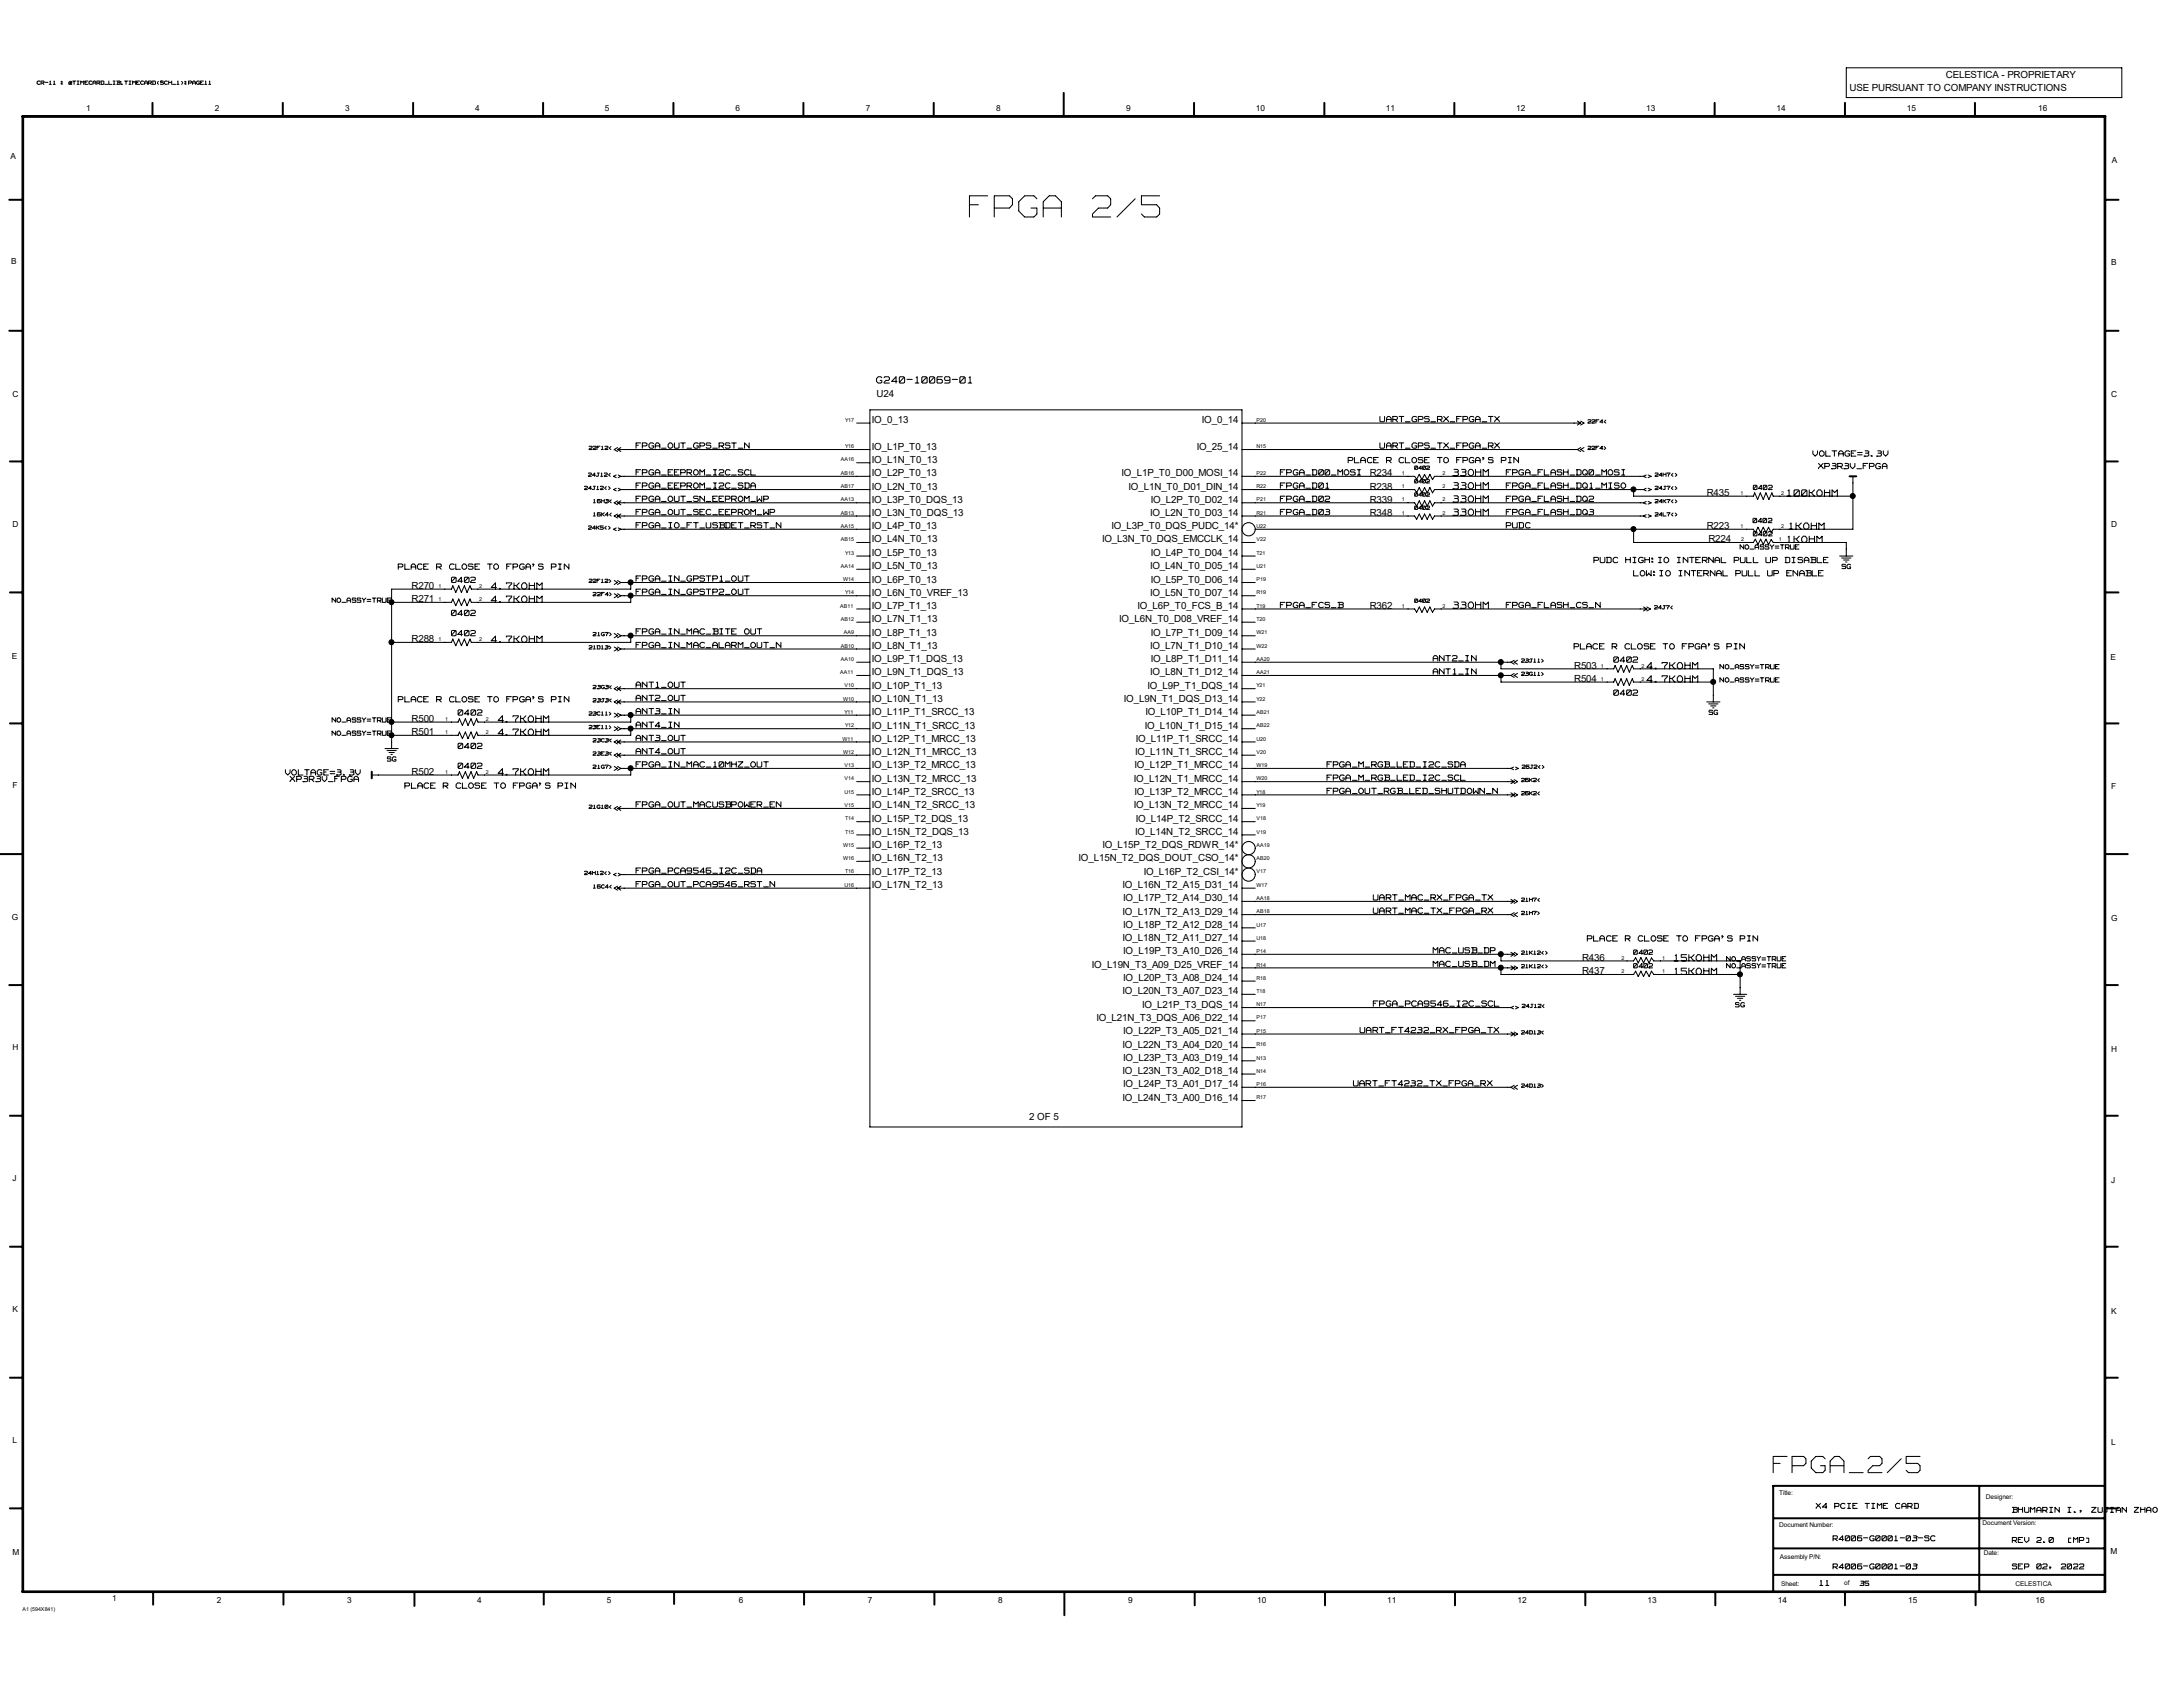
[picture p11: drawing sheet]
<svg xmlns="http://www.w3.org/2000/svg" width="279mm" height="216mm" viewBox="0 0 279 216" stroke-linecap="round" stroke-linejoin="round" font-family="sans-serif">
<defs><g id="words">
<text font-size="5.2" fill="#fff" x="124.1" y="28.3">FPGA 2/5</text>
<text font-size="4" fill="#fff" x="226.9" y="188.9">FPGA_2/5</text>
<g font-size="1.5" fill="#fff">
<text x="112.2" y="49.1">G240-10069-01</text>
<text x="186" y="64.4">33OHM</text>
<text x="186" y="61">33OHM</text>
<text x="186" y="62.7">33OHM</text>
<text x="228.7" y="63.6">100KOHM</text>
<text x="186" y="66.1">33OHM</text>
<text x="228.7" y="69.6">1KOHM</text>
<text x="229" y="67.9">1KOHM</text>
<text x="62.9" y="75.5">4.7KOHM</text>
<text x="62.9" y="77.2">4.7KOHM</text>
<text x="186" y="78">33OHM</text>
<text x="62.9" y="82.3">4.7KOHM</text>
<text x="210.8" y="87.4">4.7KOHM</text>
<text x="210.8" y="85.7">4.7KOHM</text>
<text x="63.8" y="92.5">4.7KOHM</text>
<text x="63.8" y="94.2">4.7KOHM</text>
<text x="63.8" y="99.3">4.7KOHM</text>
<text x="214.3" y="124.8">15KOHM</text>
<text x="214.3" y="123.1">15KOHM</text>
</g>
<g font-size="1.3">
<text x="236.7" y="11.6">USE PURSUANT TO COMPANY INSTRUCTIONS</text>
<text x="249" y="9.9">CELESTICA - PROPRIETARY</text>
<text x="112.2" y="50.8">U24</text>
<text x="111.6" y="54.1">IO_0_13</text>
<text x="111.6" y="57.5">IO_L1P_T0_13</text>
<text x="111.6" y="59.2">IO_L1N_T0_13</text>
<text x="153.2" y="57.5">IO_25_14</text>
<text x="153.8" y="54.1">IO_0_14</text>
<text x="111.6" y="64.3">IO_L3P_T0_DQS_13</text>
<text x="111.6" y="61">IO_L2P_T0_13</text>
<text x="111.6" y="62.7">IO_L2N_T0_13</text>
<text x="143.6" y="61">IO_L1P_T0_D00_MOSI_14</text>
<text x="144.4" y="62.7">IO_L1N_T0_D01_DIN_14</text>
<text x="147.3" y="64.3">IO_L2P_T0_D02_14</text>
<text x="175.3" y="64.3">R339</text>
<text x="175.3" y="62.7">R238</text>
<text x="175.3" y="61">R234</text>
<text x="218.4" y="63.5">R435</text>
<text x="111.6" y="71.2">IO_L5P_T0_13</text>
<text x="111.6" y="67.7">IO_L4P_T0_13</text>
<text x="111.6" y="69.4">IO_L4N_T0_13</text>
<text x="111.6" y="66">IO_L3N_T0_DQS_13</text>
<text x="141.1" y="69.4">IO_L3N_T0_DQS_EMCCLK_14</text>
<text x="142.2" y="67.7">IO_L3P_T0_DQS_PUDC_14*</text>
<text x="147.2" y="66">IO_L2N_T0_D03_14</text>
<text x="147.3" y="71.2">IO_L4P_T0_D04_14</text>
<text x="175.3" y="66">R348</text>
<text x="218.4" y="67.7">R223</text>
<text x="218.7" y="69.4">R224</text>
<text x="52.7" y="77.1">R271</text>
<text x="52.7" y="75.4">R270</text>
<text x="111.6" y="77.9">IO_L7P_T1_13</text>
<text x="111.6" y="74.5">IO_L6P_T0_13</text>
<text x="111.6" y="76.2">IO_L6N_T0_VREF_13</text>
<text x="111.6" y="72.9">IO_L5N_T0_13</text>
<text x="145.6" y="77.9">IO_L6P_T0_FCS_B_14</text>
<text x="147.2" y="76.2">IO_L5N_T0_D07_14</text>
<text x="147.2" y="72.9">IO_L4N_T0_D05_14</text>
<text x="147.3" y="74.5">IO_L5P_T0_D06_14</text>
<text x="175.3" y="77.9">R362</text>
<text x="52.7" y="82.2">R288</text>
<text x="111.6" y="81.4">IO_L8P_T1_13</text>
<text x="111.6" y="83.1">IO_L8N_T1_13</text>
<text x="111.6" y="79.6">IO_L7N_T1_13</text>
<text x="143.3" y="79.6">IO_L6N_T0_D08_VREF_14</text>
<text x="147.2" y="83.1">IO_L7N_T1_D10_14</text>
<text x="147.3" y="81.4">IO_L7P_T1_D09_14</text>
<text x="111.6" y="84.8">IO_L9P_T1_DQS_13</text>
<text x="111.6" y="86.4">IO_L9N_T1_DQS_13</text>
<text x="111.6" y="88.1">IO_L10P_T1_13</text>
<text x="111.6" y="89.8">IO_L10N_T1_13</text>
<text x="143.8" y="89.8">IO_L9N_T1_DQS_D13_14</text>
<text x="146.9" y="88.1">IO_L9P_T1_DQS_14</text>
<text x="147.2" y="86.4">IO_L8N_T1_D12_14</text>
<text x="147.3" y="84.8">IO_L8P_T1_D11_14</text>
<text x="201.5" y="85.6">R503</text>
<text x="201.5" y="87.3">R504</text>
<text x="52.7" y="92.4">R500</text>
<text x="52.7" y="94.1">R501</text>
<text x="111.6" y="95">IO_L12P_T1_MRCC_13</text>
<text x="111.6" y="91.5">IO_L11P_T1_SRCC_13</text>
<text x="111.6" y="93.3">IO_L11N_T1_SRCC_13</text>
<text x="145.4" y="95">IO_L11P_T1_SRCC_14</text>
<text x="146.5" y="93.3">IO_L10N_T1_D15_14</text>
<text x="146.6" y="91.5">IO_L10P_T1_D14_14</text>
<text x="52.7" y="99.2">R502</text>
<text x="111.6" y="101.7">IO_L14P_T2_SRCC_13</text>
<text x="111.6" y="98.3">IO_L13P_T2_MRCC_13</text>
<text x="111.6" y="100">IO_L13N_T2_MRCC_13</text>
<text x="111.6" y="96.6">IO_L12N_T1_MRCC_13</text>
<text x="145.1" y="100">IO_L12N_T1_MRCC_14</text>
<text x="145.2" y="101.7">IO_L13P_T2_MRCC_14</text>
<text x="145.2" y="98.3">IO_L12P_T1_MRCC_14</text>
<text x="145.3" y="96.6">IO_L11N_T1_SRCC_14</text>
<text x="111.6" y="105.2">IO_L15P_T2_DQS_13</text>
<text x="111.6" y="106.8">IO_L15N_T2_DQS_13</text>
<text x="111.6" y="103.5">IO_L14N_T2_SRCC_13</text>
<text x="145.1" y="103.5">IO_L13N_T2_MRCC_14</text>
<text x="145.3" y="106.8">IO_L14N_T2_SRCC_14</text>
<text x="145.4" y="105.2">IO_L14P_T2_SRCC_14</text>
<text x="111.6" y="108.5">IO_L16P_T2_13</text>
<text x="111.6" y="110.2">IO_L16N_T2_13</text>
<text x="111.6" y="111.9">IO_L17P_T2_13</text>
<text x="111.6" y="113.7">IO_L17N_T2_13</text>
<text x="138" y="110.2">IO_L15N_T2_DQS_DOUT_CSO_14*</text>
<text x="141.1" y="108.5">IO_L15P_T2_DQS_RDWR_14*</text>
<text x="143.7" y="113.7">IO_L16N_T2_A15_D31_14</text>
<text x="146.4" y="111.9">IO_L16P_T2_CSI_14*</text>
<text x="143.7" y="117.1">IO_L17N_T2_A13_D29_14</text>
<text x="143.8" y="118.7">IO_L18P_T2_A12_D28_14</text>
<text x="143.8" y="115.4">IO_L17P_T2_A14_D30_14</text>
<text x="139.7" y="123.9">IO_L19N_T3_A09_D25_VREF_14</text>
<text x="143.7" y="120.4">IO_L18N_T2_A11_D27_14</text>
<text x="143.8" y="125.6">IO_L20P_T3_A08_D24_14</text>
<text x="143.8" y="122.1">IO_L19P_T3_A10_D26_14</text>
<text x="202.5" y="123">R436</text>
<text x="202.5" y="124.7">R437</text>
<text x="140.3" y="130.6">IO_L21N_T3_DQS_A06_D22_14</text>
<text x="143.7" y="127.3">IO_L20N_T3_A07_D23_14</text>
<text x="146.2" y="128.9">IO_L21P_T3_DQS_14</text>
<text x="143.7" y="137.5">IO_L23N_T3_A02_D18_14</text>
<text x="143.7" y="134.1">IO_L22N_T3_A04_D20_14</text>
<text x="143.8" y="135.8">IO_L23P_T3_A03_D19_14</text>
<text x="143.8" y="132.3">IO_L22P_T3_A05_D21_14</text>
<text x="131.7" y="143.4">2 OF 5</text>
<text x="143.7" y="140.8">IO_L24N_T3_A00_D16_14</text>
<text x="143.8" y="139.1">IO_L24P_T3_A01_D17_14</text>
</g>
<g font-size="1.3" fill="#fff">
<text x="81.4" y="57.4">FPGA_OUT_GPS_RST_N</text>
<text x="172.6" y="59.3">PLACE R CLOSE TO FPGA'S PIN</text>
<text x="176.6" y="57.4">UART_GPS_TX_FPGA_RX</text>
<text x="176.6" y="54.1">UART_GPS_RX_FPGA_TX</text>
<text x="232" y="58.5">VOLTAGE=3.3V</text>
<text x="81.4" y="62.6">FPGA_EEPROM_I2C_SDA</text>
<text x="81.4" y="60.9">FPGA_EEPROM_I2C_SCL</text>
<text x="81.4" y="64.3">FPGA_OUT_SN_EEPROM_WP</text>
<text x="81.4" y="66">FPGA_OUT_SEC_EEPROM_WP</text>
<text x="163.9" y="60.9">FPGA_D00_MOSI</text>
<text x="163.9" y="66">FPGA_D03</text>
<text x="163.9" y="64.3">FPGA_D02</text>
<text x="163.9" y="62.6">FPGA_D01</text>
<text x="192.8" y="62.6">FPGA_FLASH_DQ1_MISO</text>
<text x="192.8" y="60.9">FPGA_FLASH_DQ0_MOSI</text>
<text x="192.8" y="66">FPGA_FLASH_DQ3</text>
<text x="192.8" y="64.3">FPGA_FLASH_DQ2</text>
<text x="232.7" y="60.1">XP3R3V_FPGA</text>
<text x="81.4" y="67.6">FPGA_IO_FT_USBDET_RST_N</text>
<text x="192.8" y="67.6">PUDC</text>
<text x="51" y="72.9">PLACE R CLOSE TO FPGA'S PIN</text>
<text x="57.8" y="74.6">0402</text>
<text x="81.4" y="76.2">FPGA_IN_GPSTP2_OUT</text>
<text x="81.4" y="74.5">FPGA_IN_GPSTP1_OUT</text>
<text x="163.9" y="77.8">FPGA_FCS_B</text>
<text x="192.8" y="77.8">FPGA_FLASH_CS_N</text>
<text x="204" y="72.1">PUDC HIGH:IO INTERNAL PULL UP DISABLE</text>
<text x="209.1" y="73.8">LOW:IO INTERNAL PULL UP ENABLE</text>
<text x="57.8" y="81.4">0402</text>
<text x="57.8" y="78.9">0402</text>
<text x="81.4" y="81.2">FPGA_IN_MAC_BITE</text>
<text x="81.4" y="83">FPGA_IN_MAC_ALARM_OUT_N</text>
<text x="95.1" y="81.2">OUT</text>
<text x="201.5" y="83.1">PLACE R CLOSE TO FPGA'S PIN</text>
<text x="51" y="89.9">PLACE R CLOSE TO FPGA'S PIN</text>
<text x="81.4" y="88.1">ANT1_OUT</text>
<text x="81.4" y="89.7">ANT2_OUT</text>
<text x="183.4" y="86.4">ANT1_IN</text>
<text x="183.4" y="84.7">ANT2_IN</text>
<text x="206.5" y="84.8">0402</text>
<text x="206.5" y="89.1">0402</text>
<text x="58.6" y="91.6">0402</text>
<text x="58.6" y="95.9">0402</text>
<text x="81.4" y="91.4">ANT3_IN</text>
<text x="81.4" y="94.9">ANT3_OUT</text>
<text x="81.4" y="93.2">ANT4_IN</text>
<text x="36.5" y="99.3">VOLTAGE=3.3V</text>
<text x="37.1" y="100.1">XP3R3V_FPGA</text>
<text x="51.8" y="101">PLACE R CLOSE TO FPGA'S PIN</text>
<text x="58.6" y="98.4">0402</text>
<text x="81.4" y="96.6">ANT4_OUT</text>
<text x="81.4" y="98.3">FPGA_IN_MAC_10MHZ_OUT</text>
<text x="169.8" y="99.9">FPGA_M_RGB_LED_I2C_SCL</text>
<text x="169.8" y="98.3">FPGA_M_RGB_LED_I2C_SDA</text>
<text x="169.8" y="101.6">FPGA_OUT_RGB_LED_SHUTDOWN_N</text>
<text x="81.4" y="103.4">FPGA_OUT_MACUSBPOWER_EN</text>
<text x="81.4" y="111.8">FPGA_PCA9546_I2C_SDA</text>
<text x="81.4" y="113.6">FPGA_OUT_PCA9546_RST_N</text>
<text x="175.8" y="117">UART_MAC_TX_FPGA_RX</text>
<text x="175.8" y="115.3">UART_MAC_RX_FPGA_TX</text>
<text x="183.4" y="122">MAC_USB_DP</text>
<text x="183.4" y="123.8">MAC_USB_DM</text>
<text x="203.2" y="120.5">PLACE R CLOSE TO FPGA'S PIN</text>
<text x="175.8" y="128.9">FPGA_PCA9546_I2C_SCL</text>
<text x="174.1" y="132.2">UART_FT4232_RX_FPGA_TX</text>
<text x="173.2" y="139.1">UART_FT4232_TX_FPGA_RX</text>
</g>
<g font-size="1.2" fill="#fff">
<text x="232.5" y="193.2">X4 PCIE TIME CARD</text>
<text x="234.6" y="197.3">R4006-G0001-03-SC</text>
<text x="257.5" y="197.5">REV 2.0</text>
<text x="257.6" y="193.7">BHUMARIN I., ZUJIAN ZHAO</text>
<text x="264.4" y="197.5">[MP]</text>
<text x="232.9" y="203">11</text>
<text x="234.6" y="200.9">R4006-G0001-03</text>
<text x="257.5" y="200.9">SEP 02, 2022</text>
</g>
<g font-size="1.1">
<text x="11" y="14.3">1</text>
<text x="27.5" y="14.3">2</text>
<text x="44.2" y="14.3">3</text>
<text x="60.8" y="14.3">4</text>
<text x="77.4" y="14.3">5</text>
<text x="94.1" y="14.3">6</text>
<text x="110.8" y="14.3">7</text>
<text x="127.5" y="14.3">8</text>
<text x="144.1" y="14.3">9</text>
<text x="160.7" y="14.3">10</text>
<text x="177.4" y="14.3">11</text>
<text x="194.1" y="14.3">12</text>
<text x="210.7" y="14.3">13</text>
<text x="227.4" y="14.3">14</text>
<text x="244.1" y="14.3">15</text>
<text x="260.9" y="14.3">16</text>
<text x="1.4" y="20.4">A</text>
<text x="270.3" y="20.8">A</text>
<text x="1.4" y="33.8">B</text>
<text x="270.2" y="33.9">B</text>
<text x="1.6" y="50.8">C</text>
<text x="270.2" y="50.8">C</text>
<text x="1.6" y="67.4">D</text>
<text x="270.2" y="67.5">D</text>
<text x="1.5" y="84.3">E</text>
<text x="270.1" y="84.4">E</text>
<text x="1.6" y="100.9">F</text>
<text x="270.2" y="101">F</text>
<text x="1.5" y="117.7">G</text>
<text x="270.2" y="117.9">G</text>
<text x="1.6" y="134.4">H</text>
<text x="270.2" y="134.7">H</text>
<text x="1.6" y="151.1">J</text>
<text x="270.2" y="151.4">J</text>
<text x="1.6" y="167.9">K</text>
<text x="270.2" y="168.1">K</text>
<text x="1.6" y="184.6">L</text>
<text x="270.2" y="184.9">L</text>
<text x="1.6" y="199">M</text>
<text x="270.1" y="198.8">M</text>
<text x="14.4" y="204.9">1</text>
<text x="27.8" y="205.2">2</text>
<text x="44.4" y="205.2">3</text>
<text x="61.1" y="205.1">4</text>
<text x="77.7" y="205.1">5</text>
<text x="94.6" y="205.1">6</text>
<text x="111.1" y="205.1">7</text>
<text x="127.8" y="205.1">8</text>
<text x="144.4" y="205.2">9</text>
<text x="160.9" y="205.2">10</text>
<text x="177.5" y="205.2">11</text>
<text x="194.2" y="205.2">12</text>
<text x="210.9" y="205.2">13</text>
<text x="227.5" y="205.2">14</text>
<text x="244.2" y="205.2">15</text>
<text x="260.5" y="205.1">16</text>
</g>
<g font-size="1" fill="#fff">
<text x="224.4" y="62.7">0402</text>
<text x="222.7" y="70.3">NO_ASSY=TRUE</text>
<text x="224.4" y="66.9">0402</text>
<text x="224.4" y="68.6">0402</text>
<text x="42.5" y="77.1">NO_ASSY=TRUE</text>
<text x="235.7" y="72.8">SG</text>
<text x="220.1" y="87.3">NO_ASSY=TRUE</text>
<text x="220.1" y="85.6">NO_ASSY=TRUE</text>
<text x="42.5" y="92.5">NO_ASSY=TRUE</text>
<text x="42.5" y="94.1">NO_ASSY=TRUE</text>
<text x="218.7" y="91.5">SG</text>
<text x="49.6" y="97.5">SG</text>
<text x="209.1" y="123.9">0402</text>
<text x="209.1" y="122.2">0402</text>
<text x="221" y="123.9">NO_ASSY=TRUE</text>
<text x="222.1" y="128.9">SG</text>
<text x="238.1" y="202.9">35</text>
</g>
<g font-size=".8" fill="#fff">
<text x="4.7" y="10.9">CR-11</text>
<text x="7.8" y="10.9">:</text>
<text x="8.8" y="10.9">@TIMECARD_LIB.TIMECARD(SCH_1):PAGE11</text>
<text x="75.4" y="57.6">22F12&lt;</text>
<text x="203.2" y="57.6">22F4&gt;</text>
<text x="203.2" y="54.2">22F4&lt;</text>
<text x="74.8" y="62.7">24J12&lt;&gt;</text>
<text x="75.3" y="61">24J12&lt;</text>
<text x="75.9" y="64.4">16H3&lt;</text>
<text x="181.1" y="65.3">0402</text>
<text x="181.1" y="60.2">0402</text>
<text x="181.1" y="61.9">0402</text>
<text x="181.1" y="63.6">0402</text>
<text x="211.8" y="61">24H7&lt;&gt;</text>
<text x="211.8" y="62.7">24J7&lt;&gt;</text>
<text x="211.8" y="64.4">24K7&lt;&gt;</text>
<text x="75.3" y="67.8">24K5&lt;&gt;</text>
<text x="75.9" y="66.1">16K4&lt;</text>
<text x="211.8" y="66.1">24L7&lt;&gt;</text>
<text x="75.4" y="74.6">22F12&gt;</text>
<text x="75.9" y="76.3">22F4&gt;</text>
<text x="181.1" y="77.2">0402</text>
<text x="75.4" y="83.1">21D13&gt;</text>
<text x="75.9" y="81.5">21G7&gt;</text>
<text x="211.8" y="78">24J7&lt;</text>
<text x="75.9" y="88.2">23G3&lt;</text>
<text x="75.9" y="89.9">23J3&lt;</text>
<text x="194.7" y="84.8">23J11&gt;</text>
<text x="194.7" y="86.5">23G11&gt;</text>
<text x="75.4" y="93.3">23E11&gt;</text>
<text x="75.4" y="91.6">23C11&gt;</text>
<text x="75.9" y="95">23C3&lt;</text>
<text x="75.9" y="96.7">23E3&lt;</text>
<text x="75.9" y="98.4">21G7&gt;</text>
<text x="194.7" y="100.1">26K2&lt;</text>
<text x="194.7" y="101.8">26K2&lt;</text>
<text x="194.8" y="98.4">26J2&lt;&gt;</text>
<text x="75.4" y="103.5">21G10&lt;</text>
<text x="74.8" y="112">24H12&lt;&gt;</text>
<text x="75.9" y="113.8">16C4&lt;</text>
<text x="194.7" y="117.1">21H7&gt;</text>
<text x="194.7" y="115.4">21H7&lt;</text>
<text x="194.7" y="122.2">21K12&lt;&gt;</text>
<text x="194.7" y="124">21K12&lt;&gt;</text>
<text x="194.8" y="129">24J12&lt;</text>
<text x="194.7" y="132.4">24D13&lt;</text>
<text x="194.7" y="139.2">24D13&gt;</text>
</g>
<g font-size=".8">
<text x="227.7" y="191.4">Title:</text>
<text x="254.2" y="191.8">Designer:</text>
<text x="227.7" y="195.5">Document Number:</text>
<text x="253.7" y="195.2">Document Version:</text>
<text x="227.8" y="199.5">Assembly P/N:</text>
<text x="228" y="202.9">Sheet:</text>
<text x="236.1" y="202.9">of</text>
<text x="253.9" y="199.1">Date:</text>
<text x="258" y="203">CELESTICA</text>
</g>
<g font-size=".7">
<text x="108.2" y="54">Y17</text>
<text x="160.8" y="54">P20</text>
<text x="107.6" y="59.1">AA16</text>
<text x="108.2" y="57.4">Y16</text>
<text x="160.8" y="57.4">N15</text>
<text x="107.6" y="64.2">AA13</text>
<text x="107.6" y="65.9">AB13</text>
<text x="107.6" y="60.8">AB16</text>
<text x="107.6" y="62.5">AB17</text>
<text x="160.8" y="64.2">P21</text>
<text x="160.8" y="65.9">R21</text>
<text x="160.8" y="60.8">P22</text>
<text x="160.8" y="62.5">R22</text>
<text x="179.4" y="64.2">1</text>
<text x="179.4" y="65.9">1</text>
<text x="179.4" y="62.5">1</text>
<text x="179.4" y="60.8">1</text>
<text x="184.6" y="64.2">2</text>
<text x="184.6" y="65.9">2</text>
<text x="184.6" y="62.5">2</text>
<text x="184.6" y="60.8">2</text>
<text x="222.8" y="63.3">1</text>
<text x="228" y="63.3">2</text>
<text x="107.6" y="67.6">AA15</text>
<text x="107.6" y="69.3">AB15</text>
<text x="108.2" y="71">Y13</text>
<text x="160.8" y="71">T21</text>
<text x="160.8" y="67.6">U22</text>
<text x="160.8" y="69.3">V22</text>
<text x="222.8" y="67.6">1</text>
<text x="222.8" y="69.3">2</text>
<text x="227.7" y="69.3">1</text>
<text x="228" y="67.6">2</text>
<text x="56.1" y="76.9">1</text>
<text x="56.1" y="75.2">1</text>
<text x="61.3" y="76.9">2</text>
<text x="61.3" y="75.2">2</text>
<text x="107.5" y="77.8">AB11</text>
<text x="107.6" y="72.7">AA14</text>
<text x="107.9" y="74.4">W14</text>
<text x="108.2" y="76.1">Y14</text>
<text x="160.8" y="77.8">T19</text>
<text x="160.8" y="74.4">P19</text>
<text x="160.8" y="76.1">R19</text>
<text x="160.8" y="72.7">U21</text>
<text x="179.4" y="77.8">1</text>
<text x="184.6" y="77.8">2</text>
<text x="56.1" y="82">1</text>
<text x="61.3" y="82">2</text>
<text x="107.6" y="82.9">AB10</text>
<text x="107.6" y="79.5">AB12</text>
<text x="108" y="81.2">AA9</text>
<text x="160.8" y="81.2">W21</text>
<text x="160.8" y="82.9">W22</text>
<text x="160.8" y="79.5">T20</text>
<text x="107.5" y="86.3">AA11</text>
<text x="107.6" y="84.6">AA10</text>
<text x="107.9" y="89.7">W10</text>
<text x="108.1" y="88">V10</text>
<text x="160.8" y="88">Y21</text>
<text x="160.8" y="89.7">Y22</text>
<text x="160.8" y="84.6">AA20</text>
<text x="160.8" y="86.3">AA21</text>
<text x="204.9" y="85.4">1</text>
<text x="204.9" y="87.1">1</text>
<text x="210.1" y="85.4">2</text>
<text x="210.1" y="87.1">2</text>
<text x="57" y="92.2">1</text>
<text x="57" y="93.9">1</text>
<text x="62.2" y="92.2">2</text>
<text x="62.2" y="93.9">2</text>
<text x="107.8" y="94.8">W11</text>
<text x="108.1" y="91.4">Y11</text>
<text x="108.2" y="93.1">Y12</text>
<text x="160.8" y="94.8">U20</text>
<text x="160.8" y="91.4">AB21</text>
<text x="160.8" y="93.1">AB22</text>
<text x="57" y="99">1</text>
<text x="62.2" y="99">2</text>
<text x="107.9" y="96.5">W12</text>
<text x="108.1" y="101.6">U15</text>
<text x="108.1" y="98.2">V13</text>
<text x="108.1" y="99.9">V14</text>
<text x="160.8" y="101.6">Y18</text>
<text x="160.8" y="98.2">W19</text>
<text x="160.8" y="99.9">W20</text>
<text x="160.8" y="96.5">V20</text>
<text x="108.1" y="103.3">V15</text>
<text x="108.2" y="105">T14</text>
<text x="108.2" y="106.7">T15</text>
<text x="160.8" y="105">V18</text>
<text x="160.8" y="106.7">V19</text>
<text x="160.8" y="103.3">Y19</text>
<text x="107.9" y="108.4">W15</text>
<text x="107.9" y="110.1">W16</text>
<text x="108.1" y="113.5">U16</text>
<text x="108.2" y="111.8">T16</text>
<text x="160.8" y="111.8">V17</text>
<text x="160.8" y="113.5">W17</text>
<text x="160.8" y="108.4">AA19</text>
<text x="160.8" y="110.1">AB20</text>
<text x="160.8" y="118.6">U17</text>
<text x="160.8" y="115.2">AA18</text>
<text x="160.8" y="116.9">AB18</text>
<text x="160.8" y="125.4">R18</text>
<text x="160.8" y="122">P14</text>
<text x="160.8" y="123.7">R14</text>
<text x="160.8" y="120.3">U18</text>
<text x="207.5" y="122.8">2</text>
<text x="207.5" y="124.5">2</text>
<text x="212.7" y="122.8">1</text>
<text x="212.7" y="124.5">1</text>
<text x="160.8" y="128.8">N17</text>
<text x="160.8" y="130.5">P17</text>
<text x="160.8" y="127.1">T18</text>
<text x="160.8" y="135.6">N13</text>
<text x="160.8" y="137.3">N14</text>
<text x="160.8" y="132.2">P15</text>
<text x="160.8" y="133.9">R16</text>
<text x="160.8" y="139">P16</text>
<text x="160.8" y="140.7">R17</text>
<text x="2.9" y="206.2">A1 (594X841)</text>
</g>
</g></defs>
<g fill="none" stroke="#000" stroke-width=".25">
<path d="M2.9 14.9h266.6M2.9 14.9h266.6v188.9h-266.6zM3 14.9v188.9M19.5 13.2v1.7M36.2 13.2v1.7M52.9 13.2v1.7M69.5 13.2v1.7M86.2 13.2v1.7M102.8 13.2v1.7M119.5 13.2v1.7M136.1 11.9v3M152.8 13.2v1.7"/>
<path d="M169.5 13.2v1.7M186.1 13.2v1.7M202.8 13.2v1.7M219.5 13.2v1.7M236.1 13.2v1.7M252.8 13.2v1.7M269.4 14.9v188.9M1.2 25.6h1.7M269.5 25.6h1.6M1.2 42.3h1.7M1.3 59.1h1.6M269.5 59.1h1.6"/>
<path d="M269.5 42.3h1.6M1.3 75.8h1.6M236.7 61h.9M269.5 75.8h1.6M1.3 92.6h1.6M47.6 98.8v.8M269.5 92.6h1.6M0 109.3h2.9M269.5 109.3h2.8M1.2 126.1h1.7M269.5 126.1h1.6M1.3 142.8h1.6"/>
<path d="M1.3 159.6h1.6M269.5 142.8h1.6M269.5 159.6h1.6M1.3 176.3h1.6M269.5 176.3h1.6M1.3 193h1.6M227 198.2h42.4M227 194.3h42.4M253.3 190.2v13.5M269.3 190.2h-42.4v13.5M269.5 193h1.6M2.9 203.7h266.6"/>
<path d="M19.6 203.8v1.6M36.3 203.8v1.6M53 203.8v1.7M69.6 203.8v1.6M86.3 203.8v1.5M102.9 203.8v1.6M119.6 203.8v1.6M136.2 203.8v2.9M152.9 203.8v1.6M169.6 203.8v1.6M186.2 203.8v1.6M202.9 203.8v1.6"/>
<path d="M219.5 203.8v1.6M227 201.5h42.4M236.1 203.8v1.6M252.9 203.8v1.6"/>
</g>
<g fill="none" stroke="#000" stroke-width=".13">
<path d="M4.7 10.5v.1M4.7 10.7l.2 .1M4.9 10.4l-.2 .1M4.9 10.8h.1M4.9 10.4h.1M5 10.4h.1M5.1 10.8h-.1M5.2 10.4h.3M5.2 10.4v.4M5.3 10.6h.2M5.5 10.7l.1 .1M5.5 10.4h.1"/>
<path d="M5.6 10.5l-.1 .1M5.6 10.5h.1M5.8 10.5h.3M6.3 10.8h.3M6.4 10.4v.4M6.4 10.4h.1M6.8 10.8h.3M6.9 10.4v.4M6.9 10.4h.1M7.8 10.4h.1M7.8 10.7h.1M7.8 10.5h.1"/>
<path d="M7.8 10.7v.1M7.9 10.5h.1M7.9 10.8h.1M7.9 10.4v.1M7.9 10.7v.1M8.8 10.6v.1M8.8 10.8h.1M8.9 10.8h.3M8.9 10.5h-.1M8.9 10.7h.1M8.9 10.4h.2M9 10.7h.1"/>
<path d="M9 10.5l-.1 .1M9 10.5h.1M9.1 10.5v.1M9.1 10.4l.1 .1M9.2 10.6l-.1 .1M9.2 10.5v.1M9.3 10.4h.4M9.5 10.4v.4M9.9 10.8h.2M9.9 10.4h.2M10 10.4v.4M10.3 10.4l.2 .1"/>
<path d="M10.3 10.4v.4M10.7 10.4l-.2 .1M10.7 10.4v.4M10.9 10.4h.4M10.9 10.4v.4M10.9 10.8h.4M10.9 10.5h.1M11.4 10.5v.1M11.4 10.7l.1 .1M11.5 10.4l-.1 .1M11.6 10.8h.1M11.6 10.4h.1"/>
<path d="M11.7 10.4h.1M11.8 10.8h-.1M11.9 10.5v.3M11.9 10.6h.3M12 10.4l-.1 .1M12.1 10.4h.1M12.1 10.4l.2 .1M12.3 10.5v.3M12.4 10.4h.3M12.4 10.4v.4M12.4 10.6h.3M12.6 10.7l.2 .1"/>
<path d="M12.7 10.4h.1M12.8 10.5l-.1 .1M12.8 10.5h.1M12.9 10.8h.3M12.9 10.4h.3M13 10.4v.4M13.2 10.4h.1M13.3 10.5v.2M13.3 10.8h-.1M13.4 10.8h.4M13.9 10.4v.4M14 10.8h.3"/>
<path d="M14.5 10.8h.2M14.5 10.4h.2M14.6 10.4v.4M14.9 10.8h.4M14.9 10.4h.4M15.1 10.4v.4M15.1 10.5h.2M15.3 10.4h.1M15.3 10.5l.1 .1M15.4 10.5h.1M15.4 10.7h.1M15.4 10.8h-.1"/>
<path d="M15.5 10.8h.1M15.6 10.8h.1M16 10.4h.3M16.1 10.4v.4M16.5 10.8h.3M16.5 10.4h.3M16.6 10.4v.4M17 10.4l.1 .1M17 10.4v.4M17.4 10.4l-.3 .1M17.4 10.4v.4M17.5 10.4h.4"/>
<path d="M17.5 10.4v.4M17.5 10.8h.4M17.5 10.5h.2M18 10.5v.1M18 10.7l.1 .1M18.1 10.4l-.1 .1M18.2 10.8h.1M18.2 10.4h.1M18.3 10.4h.1M18.4 10.8h-.1M18.5 10.5v.3M18.5 10.6h.3"/>
<path d="M18.6 10.4l-.1 .1M18.7 10.4h.1M18.8 10.4l.1 .1M18.9 10.5v.3M19 10.4h.3M19 10.4v.4M19 10.6h.3M19.2 10.7l.2 .1M19.3 10.4h.1M19.4 10.5l-.1 .1M19.4 10.5h.1M19.5 10.8h.3"/>
<path d="M19.5 10.4h.3M19.6 10.4v.4M19.8 10.4h.1M19.9 10.5v.2M19.9 10.8h-.1M20.2 10.7l.1 .1M20.2 10.6h.1M20.3 10.4l-.1 .1M20.5 10.4v.1M20.5 10.5h.1M20.5 10.8h.1M20.6 10.4h.1"/>
<path d="M20.6 10.8h.2M20.6 10.5h.2M20.6 10.4h.2M20.8 10.4h.1M20.8 10.5l.1 .1M20.9 10.7h.1M20.9 10.8h-.1M21 10.7l.2 .1M21 10.5v.1M21.2 10.4l-.2 .1M21.2 10.8h.1M21.2 10.4h.1"/>
<path d="M21.3 10.4h.1M21.4 10.8h-.1M21.6 10.4v.4M21.6 10.5h.3M22 10.4v.4M22.1 10.8h.4M22.6 10.8h.3M22.8 10.4v.4M22.8 10.4h-.1M23.2 10.4l.1 .1M23.3 10.7l-.1 .1M23.4 10.5v.2"/>
<path d="M23.7 10.4h.1M23.7 10.5h.1M23.7 10.7v.1M23.7 10.7h.1M23.7 10.8h.1M23.7 10.4v.1M24.1 10.4h.3M24.1 10.4v.4M24.2 10.6h.2M24.4 10.4h.1M24.5 10.5l-.1 .1M24.5 10.5h.1"/>
<path d="M24.6 10.5v.3M24.7 10.6h.3M24.8 10.4l-.2 .1M24.8 10.4h.1M24.9 10.4l.1 .1M25 10.5v.3M25.1 10.5v.1M25.1 10.7l.2 .1M25.3 10.4l-.2 .1M25.3 10.8h.1M25.3 10.4h.1M25.4 10.6h.1"/>
<path d="M25.4 10.4h.1M25.5 10.8h-.1M25.5 10.6v.1M25.7 10.4h.3M25.7 10.4v.4M25.7 10.8h.3M25.7 10.5h.1M26.2 10.8h.3M26.3 10.4v.4M26.3 10.4h.1M26.7 10.8h.3M26.8 10.4v.4"/>
<path d="M26.8 10.4h.1M236.3 8.7h35.3v3.8h-35.3zM124.1 25.1h2.3M124.1 25.1v2.7M124.1 26.2h1.1M127.3 25.1h1.9M127.3 25.1v2.7M127.3 26.6h1.9M129.2 25.1l.4 .3M129.6 26.2l-.4 .4M129.6 25.5v.7M130.4 25.9v1.1"/>
<path d="M130.4 27l.7 .8M131.1 25.1l-.7 .7M131.2 27.8h1.1M131.2 25.1h1.1M132 26.6h.7M132.3 25.1l.4 .3M132.7 27.4l-.4 .4M132.7 26.6v.7M133.5 25.9v1.9M133.6 26.6h2.2M134.3 25.1l-.8 .7M134.3 25.1h.7"/>
<path d="M135.1 25.1l.7 .7M135.8 25.9v1.9M139.8 27.4v.4M139.9 27.8h2.3M140.2 25.1l-.4 .3M140.3 25.1h1.4M140.6 26.6l-.8 .8M140.6 26.6h1.1M141.8 25.1l.4 .3M142.2 25.5v.7M142.2 26.2l-.4 .4M145.3 25.4l-2.3 2.4"/>
<path d="M146.1 27.4l.4 .4M146.1 25.1v1.1M146.1 26.2h1.9M146.1 25.1h2.3M146.5 27.8h1.5M148 26.2l.4 .4M148.4 27.4l-.4 .4M148.4 26.7v.6M75.4 57.5h.1M75.4 57.5h.4M75.4 57.1h.1M75.5 57.1h.1"/>
<path d="M75.5 57.4l-.1 .1M75.6 57.4h.1M75.7 57.1h.1M75.8 57.2h.1M75.8 57.3l-.1 .1M75.9 57.5h.1M75.9 57.5h.4M75.9 57.1h.1M76 57.1h.2M76 57.4l-.1 .1M76.1 57.4h.1M76.2 57.1h.1"/>
<path d="M76.3 57.2h.1M76.3 57.3l-.1 .1M76.4 57.1v.4M76.4 57.1h.4M76.5 57.3h.1M77 57.5h.2M77.1 57.1v.4M77.1 57.1h-.1M77.4 57.5h.1M77.5 57.1h-.1M77.5 57.5h.3M77.5 57.1h.2"/>
<path d="M77.6 57.4l-.2 .1M77.6 57.4h.1M77.7 57.1h.1M77.8 57.2h.1M77.8 57.3l-.1 .1M78 57.4l.2 .1M78.2 57.1l-.2 .2M79 57.5h32.3M79 57.5l.5 .3M79 57.3l-.4 .2 .4 .3M79.5 57.3l-.5 .2M81.4 56.7h.6"/>
<path d="M81.4 56.7v.7M81.4 57h.3M82.2 56.7h.4M82.2 56.7v.7M82.3 57.1h.3M82.7 56.7l.1 .1M82.8 56.8v.1M82.8 57l-.1 .1M83.1 56.9v.2M83.1 57.2l.1 .2M83.2 56.7l-.1 .2M83.3 57.4h.2"/>
<path d="M83.3 56.7h.2M83.4 57.1h.2M83.5 56.7l.2 .1M83.7 57.1v.1M83.7 57.3l-.2 .1M83.9 56.9v.5M83.9 57.1h.5M84 56.7l-.1 .2M84.1 56.7h.1M84.2 56.7l.3 .2M84.5 56.9v.5M84.7 57.4h.6"/>
<path d="M85.5 56.9v.2M85.5 57.2l.2 .2M85.7 56.7l-.2 .2M85.7 57.4h.2M85.7 56.7h.2M85.9 56.7l.2 .2M86.1 56.9v.2M86.1 57.2l-.2 .2M86.3 57.3l.1 .1M86.3 56.7v.5M86.4 57.4h.3M86.9 56.7v.5"/>
<path d="M86.9 57.3l-.1 .1M87.1 56.7h.6M87.4 56.7v.7M87.9 57.4h.6M88.8 56.9v.2M88.8 57.2l.1 .2M88.9 56.7l-.1 .2M89 57.4h.2M89 56.7h.2M89.2 57.1h.1M89.2 56.7l.2 .1M89.4 57.1v.1"/>
<path d="M89.4 57.3l-.2 .1M89.6 56.7v.7M89.6 56.7h.4M89.6 57.1h.4M90 56.7l.2 .1M90.2 56.8v.1M90.2 57l-.2 .1M90.4 56.8v.1M90.4 56.9l.1 .1M90.4 57.3l.1 .1M90.5 56.7h-.1M90.5 57.4h.3"/>
<path d="M90.5 56.7h.3M90.5 57h.3M90.8 56.7l.2 .1M90.8 57l.2 .1M91 57.1v.1M91 57.3l-.2 .1M91.2 57.4h.6M92 56.7v.7M92 56.7h.5M92.1 57.1h.4M92.4 57.1l.2 .3M92.5 56.7l.1 .1"/>
<path d="M92.6 56.8v.1M92.6 57l-.1 .1M92.8 56.8v.1M92.8 56.9l.1 .1M92.8 57.3l.1 .1M92.9 56.7h.1M93 57.4h.3M93 56.7h.3M93 57h.3M93.3 56.7l.1 .1M93.3 57l.1 .1M93.4 57.1v.1"/>
<path d="M93.4 57.3l-.1 .1M93.6 56.7h.6M93.9 56.7v.7M94.5 57.4h.6M95.3 56.7v.7M95.3 56.7l.5 .5M95.9 56.7v.7M109.6 54.1h1.7M109.6 59.2h1.7M111.3 52.5h47.7v91.7h-47.7zM112.2 48.5v.3M112.2 48.8l.2 .2"/>
<path d="M112.4 48.2l-.2 .3M112.4 48.2h.3M112.4 49h.3M112.6 48.7h.2M112.7 48.2l.2 .1M112.9 48.9l-.2 .1M112.9 48.7v.2M113.2 49h.1M113.2 49h.6M113.2 48.2v.1M113.3 48.2h.4M113.4 48.7l-.2 .2"/>
<path d="M113.4 48.7h.3M113.7 48.2l.1 .1M113.8 48.4v.1M113.8 48.6l-.1 .1M114.2 48.8h.6M114.7 48.3v.7M114.7 48.2l-.6 .6M115.1 48.9l.1 .1M115.1 48.4v.5M115.2 48.2l-.1 .1M115.2 48.2h.4M115.2 49h.4"/>
<path d="M115.6 48.4l-.5 .5M115.7 48.2l.1 .1M115.7 48.3h.1M115.8 48.9l-.1 .1M115.8 48.4v.5M116.1 48.6h.7M117.1 49h.5M117.4 48.2l-.1 .1M117.4 48.3v.7M118 48.9l.1 .1M118 48.4v.5M118.1 48.2l-.1 .1"/>
<path d="M118.1 48.2h.4M118.1 49h.4M118.5 48.4l-.5 .5M118.5 48.3h.1M118.5 48.2l.2 .1M118.7 48.9l-.2 .1M118.7 48.4v.5M119 48.9v.1M119 48.4v.5M119 48.2v.1M119.1 48.2h.4M119.1 49h.4"/>
<path d="M119.5 48.4l-.5 .5M119.5 48.3h.1M119.5 48.2l.1 .1M119.6 48.9l-.1 .1M119.6 48.4v.5M119.9 48.9l.1 .1M119.9 48.4v.5M120 48.6h.1M120 48.2l-.1 .1M120.1 48.2h.5M120.1 49h.3M120.1 48.6h.3"/>
<path d="M120.5 48.6l.1 .1M120.6 48.7v.2M120.6 48.9l-.1 .1M120.9 48.6l.1 .1M120.9 48.4v.1M120.9 49h.5M121 48.2l-.1 .1M121 48.7h.4M121 48.2h.4M121.5 48.2l.1 .1M121.5 48.6v.1M121.6 48.9l-.1 .1"/>
<path d="M121.6 48.4v.5M121.9 48.6h.7M122.9 48.9v.1M122.9 48.4v.5M122.9 48.2v.1M123 48.2h.4M123 49h.4M123.4 48.4l-.5 .5M123.4 48.3h.1M123.4 48.2l.1 .1M123.5 48.9l-.1 .1M123.5 48.4v.5"/>
<path d="M123.9 49h.5M124.2 48.2l-.2 .1M124.2 48.3v.7M159 54.1h43.3M159 57.5h42.9M172.6 58.5h.4M172.6 58.6v.6M172.6 58.9h.4M173 58.5l.1 .1M173.1 58.8l-.1 .1M173.1 58.7v.1M173.4 58.5v.7"/>
<path d="M173.4 59.2h.5M174.2 58.8v.4M174.2 58.9h.5M174.3 58.5l-.1 .3M174.4 58.5h.1M174.5 58.5l.3 .3M174.8 58.8v.4M175 58.8v.2M175 59.1l.2 .1M175.2 58.5l-.2 .3M175.2 58.5h.2M175.2 59.2h.2"/>
<path d="M175.5 58.5l.1 .1M175.6 59.1l-.1 .1M175.8 58.5h.6M175.8 58.6v.6M175.9 58.8h.2M175.9 59.2h.5M176.6 53.9l.1 .1M176.6 57.3l.1 .1M176.6 53.3v.5M176.6 56.7v.5M176.7 54h.3M176.7 57.4h.3"/>
<path d="M177.2 57.3l-.1 .1M177.2 53.9l-.1 .1M177.2 53.3v.5M177.2 56.7v.5M177.5 58.5h.4M177.5 53.6v.4M177.5 56.9v.5M177.5 58.6v.6M177.5 57.1h.5M177.5 53.7h.5M177.5 58.9h.4M177.6 53.3l-.1 .2"/>
<path d="M177.6 56.7l-.1 .2M177.7 56.7h.1M177.7 53.3h.1M177.8 59l.3 .2M177.8 53.3l.3 .2M177.8 56.7l.3 .2M177.9 58.5l.2 .1M178.1 58.8l-.2 .1M178.1 53.6v.4M178.1 56.9v.5M178.1 58.7v.1M178.3 56.7h.4"/>
<path d="M178.3 53.3h.4M178.3 53.3v.7M178.3 56.7v.7M178.3 57.1h.4M178.3 53.7h.4M178.6 53.7l.3 .3M178.6 57.1l.3 .3M178.7 53.3l.2 .1M178.7 56.7l.2 .1M178.9 53.6l-.2 .1M178.9 53.4v.2M178.9 56.8v.1"/>
<path d="M178.9 57l-.2 .1M179.1 56.7h.6M179.1 53.3h.6M179.1 58.8v.2M179.1 59.1l.1 .1M179.2 58.5l-.1 .3M179.3 58.5h.2M179.3 59.2h.2M179.4 53.3v.7M179.4 56.7v.7M179.5 58.5l.2 .1M179.7 59.1l-.2 .1"/>
<path d="M179.9 54h.6M179.9 57.4h.6M179.9 58.5v.7M179.9 59.2h.6M180.7 53.6v.2M180.7 56.9v.2M180.7 58.8v.2M180.7 53.8l.2 .2M180.7 57.2l.2 .2M180.7 59.1l.2 .1M180.9 53.3l-.2 .2M180.9 56.7l-.2 .2"/>
<path d="M180.9 58.5l-.2 .3M180.9 54h.2M180.9 57.4h.2M180.9 56.7h.2M180.9 53.3h.2M180.9 58.5h.2M180.9 59.2h.2M181.1 59.7v.3M181.1 57.1h.2M181.1 53.7h.2M181.1 59.6v.1M181.1 58.5l.2 .3"/>
<path d="M181.1 59.6h.2M181.2 53.3l.1 .1M181.2 56.7l.1 .1M181.3 53.9l-.1 .1M181.3 53.7v.1M181.3 57.1v.1M181.3 58.8v.2M181.3 57.3l-.1 .1M181.3 59.7l-.2 .3M181.3 59.1l-.2 .1M181.4 59.7h.1M181.4 59.6v.1"/>
<path d="M181.4 59.7v.3M181.5 56.7h.4M181.5 53.3h.4M181.5 53.3v.7M181.5 56.7v.7M181.5 58.6v.1M181.5 58.8h.1M181.5 59.1l.1 .1M181.6 57.1h.3M181.6 53.7h.3M181.6 59.9h.3M181.6 58.5v.1"/>
<path d="M181.7 58.5h.2M181.7 58.8h.2M181.7 59.2h.2M181.9 59.7v.4M181.9 59.6l-.3 .3M182 53.3l.1 .1M182 56.7l.1 .1M182 58.5l.1 .1M182 58.8l.1 .1M182.1 59.7v.3M182.1 53.6l-.1 .1M182.1 53.4v.2"/>
<path d="M182.1 56.8v.1M182.1 59v.1M182.1 57l-.1 .1M182.1 59.6v.1M182.1 59.1l-.1 .1M182.2 59.6h.1M182.3 53.4v.1M182.3 56.8v.1M182.3 58.6v.6M182.3 53.5l.1 .1M182.3 53.9l.1 .1M182.3 56.9l.1 .1"/>
<path d="M182.3 57.3l.1 .1M182.3 59.7l-.2 .3M182.3 58.5h.6M182.4 59.7h.1M182.4 59.6l.1 .1M182.4 58.8h.2M182.4 59.2h.5M182.4 53.3h.1M182.4 56.7h.1M182.5 59.7v.3M182.5 54h.3M182.5 57.4h.3"/>
<path d="M182.5 56.7h.3M182.5 57h.3M182.5 53.3h.3M182.5 53.6h.3M182.6 59.6v.1M182.7 59.6h.1M182.7 59.9l-.1 .1M182.8 59.9h.1M182.8 53.3l.1 .1M182.8 53.6l.1 .1M182.8 56.7l.1 .1M182.8 57l.1 .1"/>
<path d="M182.9 59.6l.1 .1M182.9 53.7v.1M182.9 57.1v.1M182.9 53.9l-.1 .1M182.9 57.3l-.1 .1M183 59.7v.1M183 59.8l-.1 .1M183.1 54h.6M183.1 57.4h.6M184 56.7h.6M184 53.3h.4M184 58.5h.6"/>
<path d="M184 53.3v.7M184 53.7h.4M184.3 56.7v.7M184.3 58.6v.6M184.3 53.7l.3 .3M184.4 53.3l.2 .1M184.6 53.6l-.2 .1M184.6 53.4v.2M184.8 59.1l.2 .1M184.8 53.9v.1M184.8 57.3v.1M184.8 58.8v.2"/>
<path d="M184.8 53.3l.5 .5M184.8 56.7l.5 .5M185 58.5l-.2 .3M185 58.5h.1M185 59.2h.1M185.2 58.5l.2 .3M185.4 53.9v.1M185.4 57.3v.1M185.4 58.8v.2M185.4 59.1l-.2 .1M185.4 53.3l-.6 .6M185.4 56.7l-.6 .6"/>
<path d="M185.6 54h.6M185.6 57.4h.6M186.4 56.7h.6M186.4 53.3h.6M186.4 58.5h.6M186.4 53.3v.7M186.4 56.7v.7M186.4 58.6v.6M186.5 57h.2M186.5 53.6h.2M186.5 58.8h.2M187.2 56.7h.5"/>
<path d="M187.2 53.3h.5M187.2 58.5h.5M187.2 53.3v.7M187.2 56.7v.7M187.2 58.6v.6M187.3 57.1h.4M187.3 53.7h.4M187.3 58.9h.4M187.7 53.3l.1 .1M187.7 56.7l.1 .1M187.7 58.5l.1 .1M187.8 53.6l-.1 .1"/>
<path d="M187.8 53.4v.2M187.8 56.8v.1M187.8 58.7v.1M187.8 57l-.1 .1M187.8 58.8l-.1 .1M188 53.6v.2M188 56.9v.2M188 58.8v.2M188 53.8l.2 .2M188 57.2l.2 .2M188 59.1l.2 .1M188.2 53.3l-.2 .2"/>
<path d="M188.2 56.7l-.2 .2M188.2 58.5l-.2 .3M188.3 54h.2M188.3 57.4h.2M188.3 56.7h.2M188.3 53.3h.2M188.3 58.5h.2M188.3 59.2h.2M188.4 57.1h.2M188.4 53.7h.2M188.4 58.9h.2M188.5 53.3l.1 .1"/>
<path d="M188.5 56.7l.1 .1M188.5 58.5l.1 .1M188.6 53.9l-.1 .1M188.6 53.7v.1M188.6 57.1v.1M188.6 58.9v.2M188.6 57.3l-.1 .1M188.6 59.1l-.1 .1M188.8 53.6v.4M188.8 56.9v.5M188.8 58.8v.4M188.9 57.1h.5"/>
<path d="M188.9 53.7h.5M188.9 58.9h.5M189 53.3l-.2 .2M189 56.7l-.2 .2M189 58.5l-.2 .3M189.1 56.7h.1M189.1 53.3h.1M189.1 58.5h.1M189.2 53.3l.2 .2M189.2 56.7l.2 .2M189.2 58.5l.2 .3M189.4 53.6v.4"/>
<path d="M189.4 56.9v.5M189.4 58.8v.4M189.7 54h.6M189.7 57.4h.6M189.8 58.5h.1M189.8 58.6h.1M189.8 58.8h.1M189.9 58.5v.3M190.5 56.7h.4M190.5 53.3h.6M190.5 56.7v.7M190.5 58.6v.1"/>
<path d="M190.5 58.8h.1M190.5 59.1l.1 .1M190.5 57.1h.4M190.6 58.5l-.1 .1M190.6 58.5h.3M190.6 58.8h.3M190.6 59.2h.3M190.8 53.3v.7M190.8 57.1l.3 .3M191 56.7l.1 .1M191 58.8l.1 .1M191 58.5l.1 .1"/>
<path d="M191.1 57l-.1 .1M191.1 56.8v.1M191.1 59v.1M191.1 59.1l-.1 .1M191.3 53.9v.1M191.3 57.3v.1M191.3 53.3l.6 .5M191.3 56.7l.6 .5M191.9 53.3l-.6 .6M191.9 53.9v.1M191.9 57.3v.1M191.9 56.7l-.6 .6"/>
<path d="M192.2 58.5h.4M192.2 58.6v.6M192.2 58.9h.4M192.6 58.5l.1 .1M192.7 58.8l-.1 .1M192.7 58.7v.1M193 58.5h.4M193 59.2h.4M193.3 58.6v.6M193.8 58.5l.5 .6M193.8 58.6v.6M194.4 58.5v.7"/>
<path d="M201.9 57.5l.4 .3M201.9 53.9l.4 .2M202.3 57.3l-.4 .2M202.3 54.1l-.4 .3M202.3 53.9l.4 .2-.4 .3M202.7 57.3l-.4 .2 .4 .3M203.2 54.1h.1M203.2 57.5h.1M203.3 54.1h.3M203.3 53.7l-.1 .1M203.3 57.5h.3M203.3 57.1h-.1"/>
<path d="M203.3 53.7h.2M203.3 57.1h.2M203.4 54l-.2 .1M203.4 57.4l-.2 .1M203.4 54h.1M203.4 57.4h.1M203.5 53.7l.1 .1M203.5 57.1h.1M203.6 53.9l-.1 .1M203.6 53.8h.1M203.6 57.2h.1M203.6 57.3l-.1 .1"/>
<path d="M203.8 54.1h.1M203.8 57.5h.1M203.8 53.7v.1M203.8 54.1h.3M203.8 57.5h.3M203.8 57.1h.1M203.8 53.7h.2M203.8 57.1h.2M203.9 54l-.1 .1M203.9 57.4l-.1 .1M203.9 54h.1M203.9 57.4h.1"/>
<path d="M204 53.7l.1 .1M204 57.1h.1M204.1 53.8h.1M204.1 57.2h.1M204.1 53.9l-.1 .1M204.1 57.3l-.1 .1M204.3 53.7h.3M204.3 57.1h.3M204.3 53.8v.3M204.3 57.1v.4M204.3 53.9h.1M204.3 57.3h.1"/>
<path d="M204.8 54h.3M204.8 57.4h.3M205.1 53.8v.3M205.1 57.1v.4M205.1 53.7l-.3 .3M205.1 57.1l-.3 .3M205.3 54l.2 .1M205.3 57.1l.2 .3M205.5 57.4l-.2 .1M205.5 53.8l-.1 .1M232 57.7v.3M232 58.1l.3 .2"/>
<path d="M232.6 57.7v.3M232.6 58.1l-.3 .3M232.7 59.9v.1M232.7 59.3l.6 .6M232.9 58.2l.1 .2M232.9 58v.2M233 57.7l-.1 .2M233.1 58.4h.1M233.1 57.7h.1M233.3 57.7l.2 .2M233.3 59.9v.1M233.3 59.3l-.6 .6"/>
<path d="M233.5 58v.2M233.5 58.2l-.2 .2M233.6 59.3h.4M233.6 59.4v.6M233.6 59.7h.4M233.7 57.7v.7M233.7 58.4h.6M234 59.3l.1 .1M234.1 59.6l-.1 .1M234.1 59.4v.2M234.4 60h.1M234.5 57.7h.6"/>
<path d="M234.5 59.3h.3M234.5 60h.3M234.6 59.6h.2M234.8 57.7v.7M234.9 59.3l.1 .1M234.9 59.6l.1 .1M235 59.4v.1M235 59.7v.2M235 59.9l-.1 .1M235 59.5l-.1 .1M235.2 59.3h.4M235.2 59.4v.6"/>
<path d="M235.2 59.7h.4M235.3 58v.4M235.4 58.1h.5M235.5 57.7l-.2 .2M235.5 57.7h.2M235.5 59.7l.3 .3M235.7 59.3l.1 .1M235.7 57.7l.2 .2M235.8 59.4v.2M235.8 59.6l-.1 .1M235.9 58v.4M236 60h.1"/>
<path d="M236.1 59.3h.3M236.1 60h.3M236.1 58v.2M236.1 58.2l.2 .2M236.2 59.6h.2M236.3 57.7l-.2 .2M236.3 58.4h.3M236.3 57.7h.3M236.5 59.3l.1 .1M236.5 59.6l.1 .1M236.5 58.1h.2M236.6 59.4v.1"/>
<path d="M236.6 59.7v.2M236.6 59.9l-.1 .1M236.6 59.5l-.1 .1M236.6 57.7l.1 .1M236.7 58.3l-.1 .1M236.7 58.1v.2M236.8 59.3v.3M236.8 59.7l.3 .2M236.9 57.7h.6M236.9 57.7v.7M237 58.4h.5M237 58h.2"/>
<path d="M237.4 59.3v.3M237.4 59.7l-.3 .3M237.7 60h.6M237.7 57.9h.6M237.7 58.2h.6M238.5 59.3h.6M238.5 59.4v.6M238.5 59.6h.3M238.6 58.4h.1M238.7 58.4h.3M238.7 57.7h.3M238.8 58h.2"/>
<path d="M239.1 57.7l.1 .1M239.1 58l.1 .1M239.2 57.8v.1M239.2 58.1v.2M239.2 58.3l-.1 .1M239.2 57.9l-.1 .1M239.3 59.3h.4M239.3 59.4v.6M239.3 59.7h.4M239.5 58.3h.1M239.5 58.3v.1M239.5 58.4h.1"/>
<path d="M239.6 58.3v.1M239.7 59.3l.2 .1M239.9 59.6l-.2 .1M239.9 59.4v.2M240.1 59.6v.2M240.1 59.8l.1 .2M240.2 58.4h.1M240.2 59.3l-.1 .2M240.3 59.3h.2M240.3 60h.2M240.3 58.4h.3M240.3 57.7h.3"/>
<path d="M240.4 58h.2M240.5 59.7h.1M240.5 59.3l.2 .1M240.7 59.9l-.2 .1M240.7 59.7v.2M240.7 57.7l.1 .1M240.7 58l.1 .1M240.8 57.8v.1M240.8 58.1v.2M240.8 58.3l-.1 .1M240.8 57.9l-.1 .1M240.9 59.6v.4"/>
<path d="M241 59.7h.5M241 57.7v.3M241 58.1l.3 .2M241.1 59.3l-.2 .2M241.1 59.3h.2M241.3 59.3l.2 .2M241.5 59.6v.4M241.6 57.7v.3M241.6 58.1l-.3 .3M42.5 76.6v.5M42.5 76.5l.4 .5M43 76.5v.6"/>
<path d="M43.1 76.8v.1M43.1 77l.2 .1M43.3 76.5l-.2 .2M43.3 77.1h.1M43.3 76.5h.1M43.4 76.5l.2 .2M43.6 76.8v.1M43.6 77l-.2 .1M43.8 77.1h.4M44.4 76.8v.3M44.4 76.9h.4M44.5 76.5l-.1 .2"/>
<path d="M44.6 76.5h.1M44.7 76.5l.2 .2M44.9 76.8v.3M45.1 76.6v.1M45.1 76.7v.1M45.1 77v.1M45.1 76.5v.1M45.2 77.1h.2M45.2 76.8h.2M45.2 76.5h.2M45.5 76.8l.1 .1M45.5 76.5l.1 .1"/>
<path d="M45.6 76.9v.1M45.6 77l-.1 .1M45.7 76.6v.1M45.7 76.7l.1 .1M45.7 77l.1 .1M45.8 76.5v.1M45.8 77.1h.3M45.8 76.8h.3M45.8 76.5h.3M46.1 76.5l.1 .1M46.1 76.8l.1 .1M46.2 76.9v.1"/>
<path d="M46.2 77l-.1 .1M46.4 76.5l.1 .3M46.6 76.8v.3M46.8 76.5l-.2 .3M47 76.7h.5M47 77h.5M47.7 76.5h.4M47.9 76.6v.5M48.3 76.5h.3M48.3 76.6v.5M48.3 76.9h.3M48.6 76.9l.2 .2"/>
<path d="M48.7 76.5l.1 .1M48.8 76.7v.1M48.8 76.8l-.1 .1M48.9 77l.1 .1M48.9 76.5v.5M49 77.1h.3M49.4 77l-.1 .1M49.4 76.5v.5M49.6 76.6v.5M49.6 76.5h.4M49.6 77.1h.4M49.6 76.8h.2"/>
<path d="M51 72.2h.4M51 72.2v.7M51 72.6h.4M51.4 72.2l.2 .1M51.6 72.5l-.2 .1M51.6 72.3v.1M51.8 72.2v.7M51.9 72.9h.5M52.6 72.4v.5M52.7 72.6h.5M52.8 72.2l-.2 .2M52.8 72.2h.2"/>
<path d="M53 72.2l.2 .2M53.2 72.4v.5M53.4 72.7l.2 .2M53.4 72.4v.2M53.6 72.2l-.2 .2M53.6 72.2h.2M53.6 72.9h.2M53.9 72.2l.1 .1M54 72.8l-.1 .1M54.2 72.2h.6M54.2 72.2v.7M54.3 72.5h.2"/>
<path d="M54.3 72.9h.5M55.9 72.2h.4M55.9 72.2v.7M55.9 72.6h.4M56.2 72.6l.3 .3M56.3 72.2l.2 .1M56.5 72.5l-.2 .1M56.5 72.3v.1M57.5 72.4v.2M57.5 72.7l.2 .2M57.7 72.2l-.2 .2M57.7 72.2h.3"/>
<path d="M57.7 72.9h.3M57.8 74.5h.1M57.8 78.7l.1 .1M57.8 74v.4M57.8 78.2v.5M57.9 73.9l-.1 .1M57.9 78.1l-.1 .1M57.9 74.5h.3M57.9 73.9h.3M57.9 78.1h.3M57.9 78.8h.3M58 72.2l.1 .1"/>
<path d="M58.1 72.8l-.1 .1M58.2 74l-.4 .4M58.2 78.2l-.4 .5M58.3 74h.1M58.3 73.9l.1 .1M58.3 78.2h.1M58.3 78.1l.1 .1M58.3 72.2v.7M58.4 74.5h-.1M58.4 78.7l-.1 .1M58.4 74v.4M58.4 78.2v.5"/>
<path d="M58.4 72.9h.5M58.6 74.4h.6M58.6 78.6h.6M59.1 73.9v.6M59.1 78.1v.7M59.1 73.9l-.5 .5M59.1 78.1l-.5 .5M59.1 72.7l.2 .2M59.1 72.4v.2M59.3 72.2l-.2 .2M59.4 72.2h.1M59.4 72.9h.1"/>
<path d="M59.4 74.5h.1M59.4 78.7l.1 .1M59.4 74v.4M59.4 78.2v.5M59.5 78.1l-.1 .1M59.5 73.9l-.1 .1M59.5 72.2l.2 .2M59.6 74.5h.3M59.6 73.9h.3M59.6 78.1h.3M59.6 78.8h.3M59.7 72.4v.2"/>
<path d="M59.7 72.7l-.2 .2M59.9 74l-.4 .4M59.9 78.2l-.4 .5M59.9 74h.1M59.9 73.9l.1 .1M59.9 78.2h.1M59.9 78.1l.1 .1M59.9 72.8l.1 .1M59.9 72.3h.1M59.9 72.4l.1 .1M60 74.5h-.1M60 78.7l-.1 .1"/>
<path d="M60 72.2h.1M60 74v.4M60 78.2v.5M60.1 72.5h.3M60.1 72.2h.3M60.1 72.9h.3M60.2 74.5h.1M60.2 78.7v.1M60.3 74.5h.5M60.3 78.8h.5M60.3 78.1l-.1 .1M60.3 73.9l-.1 .1"/>
<path d="M60.4 73.9h.3M60.4 78.1h.3M60.4 74.3l-.2 .2M60.4 78.5l-.2 .2M60.4 72.2l.1 .1M60.4 72.5l.1 .1M60.5 74.3h.2M60.5 78.5h.2M60.5 72.6v.1M60.5 72.8l-.1 .1M60.7 73.9l.1 .1M60.7 78.1l.1 .1"/>
<path d="M60.8 72.2v.7M60.8 72.2h.6M60.8 72.5h.3M60.8 74v.1M60.8 78.2v.2M60.8 74.2l-.1 .1M60.8 78.4l-.1 .1M60.8 72.9h.6M62.4 72.2h.6M62.7 72.2v.7M62.9 76.9h.6M62.9 75.2h.6"/>
<path d="M63.2 72.7l.2 .2M63.2 72.4v.2M63.4 72.2l-.2 .2M63.4 72.2h.1M63.4 72.9h.1M63.4 74.6v.8M63.4 76.3v.8M63.4 76.3l-.5 .6M63.4 74.6l-.5 .6M63.6 72.2l.2 .2M63.8 72.4v.2M63.8 72.7l-.2 .2"/>
<path d="M63.9 75.4h.1M63.9 77v.1M63.9 77h.1M63.9 75.3h.1M64.1 75.3v.1M64.1 77v.1M64.8 74.6v.1M64.8 76.3v.1M64.9 76.3h.5M64.9 74.6h.5M64.9 72.2h.5M64.9 72.2v.7"/>
<path d="M64.9 72.5h.3M65.2 75.1v.3M65.2 76.8v.3M65.4 74.8l-.2 .3M65.4 76.5l-.2 .3M65.5 74.6v.1M65.5 76.3v.1M65.7 72.2v.7M65.7 72.2h.4M65.7 72.6h.4M65.8 74.6v.8M65.8 76.3v.8"/>
<path d="M65.8 76.6h.3M65.8 74.9h.3M66.1 75v.1M66.1 76.7v.1M66.1 72.2l.2 .1M66.2 75.1l.3 .3M66.2 76.8l.3 .3M66.3 72.5l-.2 .1M66.3 72.3v.1M66.5 76.3l-.4 .3M66.5 74.6l-.4 .3M66.5 72.4v.2"/>
<path d="M66.5 72.7l.2 .2M66.7 72.2l-.2 .2M66.7 72.2h.2M66.7 72.9h.2M66.8 74.9v.2M66.8 76.6v.2M66.8 75.2l.2 .2M66.8 76.9l.2 .2M66.9 72.6h.2M67 76.3l-.2 .2M67 74.6l-.2 .2M67 72.2l.1 .1"/>
<path d="M67 76.3h.2M67 74.6h.2M67.1 72.6v.1M67.1 72.8l-.1 .1M67.2 76.3l.2 .2M67.2 74.6l.2 .2M67.3 72.4v.5M67.4 72.6h.5M67.4 74.9v.2M67.4 76.6v.2M67.4 76.9l-.2 .2M67.4 75.2l-.2 .2"/>
<path d="M67.5 72.2l-.2 .2M67.5 72.2h.1M67.7 72.2l.2 .2M67.7 74.6v.8M67.7 76.3v.8M67.8 76.6h.6M67.8 74.9h.6M67.9 72.4v.5M68.2 72.2h.1M68.2 72.2v.1M68.2 72.3h.1M68.2 72.4v.1"/>
<path d="M68.3 72.2v.2M68.4 74.6v.8M68.4 76.3v.8M68.7 74.6l.3 .3M68.7 74.6v.8M68.7 76.3v.8M68.7 76.3l.3 .3M68.9 72.3h.1M68.9 72.4l.1 .1M68.9 72.8l.1 .1M69 72.2h.1M69 72.5h.3"/>
<path d="M69 72.2h.3M69 72.9h.3M69.4 72.2l.1 .1M69.4 72.5l.1 .1M69.4 74.6v.8M69.4 76.3v.8M69.4 76.3l-.4 .3M69.4 74.6l-.4 .3M69.5 72.6v.1M69.5 72.8l-.1 .1M70.6 72.2h.4M70.6 72.2v.7"/>
<path d="M70.6 72.6h.4M71 72.2l.2 .1M71.2 72.5l-.2 .1M71.2 72.3v.1M71.5 72.2h.3M71.5 72.9h.3M71.7 72.2v.6M72.2 72.2l.6 .5M72.2 72.2v.7M72.8 72.2v.7M74.8 62.7h.1M74.8 62.7h.4"/>
<path d="M74.8 62.2v.1M74.9 62.2h.2M74.9 62.5l-.1 .1M75 62.5h.1M75.1 62.2l.1 .1M75.2 62.3v.1M75.2 62.4l-.1 .1M75.3 61h.1M75.3 67.7h.1M75.4 62.5h.3M75.4 61h.3M75.4 67.7h.3"/>
<path d="M75.4 60.5l-.1 .1M75.4 67.3l-.1 .1M75.4 74.5h.1M75.4 60.5h.2M75.4 67.3h.2M75.4 74.5h.4M75.4 74.1v.1M75.4 60.8l-.1 .1M75.4 67.6l-.1 .1M75.5 60.8h.1M75.5 67.6h.1M75.5 74.1h.1"/>
<path d="M75.5 74.4l-.1 .1M75.6 74.4h.1M75.6 60.5l.1 .1M75.6 67.3l.1 .1M75.6 62.3v.4M75.6 62.2l-.3 .3M75.7 74.1l.1 .1M75.7 60.6v.1M75.7 67.4h.1M75.7 60.7l-.1 .1M75.7 67.5l-.1 .1M75.8 74.2v.1"/>
<path d="M75.8 74.3l-.1 .1M75.8 62.6l.1 .1M75.9 60.8h.3M75.9 67.6h.3M75.9 74.5h.1M75.9 76.2h.1M75.9 62.7h.1M75.9 66h.3M75.9 64.3h.3M75.9 62.2h.3M75.9 74.5h.4M75.9 74.1v.1"/>
<path d="M75.9 76.2h.4M75.9 75.8v.1M76 74.1h.2M76 75.8h.2M76 76.1l-.1 .1M76 74.4l-.1 .1M76.1 74.4h.1M76.1 76.1h.1M76.1 62.3v.3M76.1 64v.3M76.1 65.7v.3M76.1 65.6l-.1 .1"/>
<path d="M76.1 63.9l-.1 .1M76.1 62.6l-.1 .1M76.1 60.6v.4M76.1 67.4v.3M76.1 60.5l-.3 .3M76.1 67.3l-.3 .3M76.2 74.1l.1 .1M76.2 75.8l.1 .1M76.3 74.2v.1M76.3 75.9h.1M76.3 74.3l-.1 .1M76.3 76l-.1 .1"/>
<path d="M76.3 60.9l.1 .1M76.3 67.3v.4M76.4 62.7h.2M76.4 67.5h.1M76.4 61h.1M76.4 74.2v.3M76.4 74.1h.4M76.5 76.2h.1M76.5 60.5h.2M76.5 74.3h.1M76.5 66h.1M76.5 64v.3"/>
<path d="M76.5 65.7v.3M76.5 64.3h.1M76.5 75.8v.1M76.5 76.2h.3M76.5 62.3v.3M76.5 64.1h.1M76.5 65.8h.1M76.5 67.5v.1M76.5 65.6v.1M76.5 63.9v.1M76.5 62.2v.1M76.5 65.6h.3"/>
<path d="M76.5 66h.2M76.5 63.9h.3M76.5 64.1h.2M76.5 64.3h.2M76.5 75.8h.2M76.5 67.6l.2 .1M76.5 65.8h.2M76.6 76.1l-.1 .1M76.6 60.6v.3M76.6 60.9l-.1 .1M76.6 76.1h.1M76.7 67.3l-.2 .2"/>
<path d="M76.8 65.8v.1M76.8 75.8v.1M76.8 64.1v.1M76.8 62.7h.1M76.8 64.2v.1M76.8 65.9v.1M76.8 67.3v.2M76.8 75.9h.1M76.8 76v.1M76.8 67.7h.1M76.8 66h.1M76.8 64.3h.1"/>
<path d="M76.9 62.7h.3M76.9 61h.2M76.9 67.5h.2M76.9 67.3h.3M76.9 62.2l-.1 .1M76.9 62.2h.2M76.9 67.7h.2M77 63.9v.4M77 65.6v.4M77 75.9v.3M77 74.5h.2M77 75.8h.3"/>
<path d="M77 62.5l-.2 .1M77 64.1h.3M77 62.5h.1M77 76h.1M77 60.6v.3M77 60.5v.1M77 65.8h.1M77.1 74.2v.3M77.1 74.1l-.1 .1M77.1 67.5l.1 .1M77.1 65.8v.1M77.1 62.2l.1 .1"/>
<path d="M77.2 65.9l.1 .1M77.2 62.3v.1M77.2 67.6h.1M77.2 67.7h-.1M77.2 62.4l-.1 .1M77.3 61h.1M77.3 63.9v.4M77.3 65.6l-.2 .2M77.4 61h.3M77.4 60.5l-.1 .1M77.4 67.6l.2 .1M77.4 62.5l.2 .2"/>
<path d="M77.4 74.5h.1M77.4 60.5h.2M77.5 64.3h.1M77.5 74.1l-.1 .1M77.5 74.5h.3M77.5 60.8l-.2 .1M77.5 60.8h.1M77.5 65.9h.4M77.5 74.1h.2M77.5 76.1h.4M77.6 63.9h.1M77.6 64.3h.1"/>
<path d="M77.6 74.4l-.2 .1M77.6 64.1h.1M77.6 74.4h.1M77.6 67.4l-.2 .1M77.6 62.3l-.2 .1M77.6 60.5l.1 .1M77.7 74.1l.1 .1M77.7 60.6v.1M77.7 60.7l-.1 .1M77.8 63.9l.1 .1M77.8 65.7v.3M77.8 75.9v.3"/>
<path d="M77.8 75.8l-.3 .3M77.8 65.6l-.3 .3M77.8 74.2v.1M77.8 74.3l-.1 .1M77.8 64.1l.1 .1M77.9 64h.1M77.9 64.2v.1M77.9 64.3h-.1M77.9 64.1h-.1M77.9 60.8l.2 .2M77.9 67.4l.2 .2M77.9 62.3l.2 .2"/>
<path d="M78 74.2l.2 .2M78 75.9l.2 .2M78 65.9l.2 .1M78 64.2l.2 .1M78.1 67.6l-.2 .1M78.1 62.5l-.2 .2M78.1 60.6l-.2 .1M78.1 74.4l-.1 .1M78.2 76.1l-.2 .1M78.2 65.7l-.1 .1M78.2 64l-.1 .1M78.6 76l.4 .2-.4 .3"/>
<path d="M78.6 74.3l.4 .2-.4 .3M78.9 60.8l-.4 .2 .4 .1M78.9 62.5l-.4 .2 .4 .1M78.9 67.6l-.4 .1 .4 .2M79 66h32.3M79 64.3h32.3M79 64.3l.5 .3M79 64.1l-.4 .2 .4 .3M79 66l.5 .3M79 65.8l-.4 .2 .4 .3M79 76l.5 .2M79 74.3l.5 .2"/>
<path d="M79.1 60.8l.4 .2M79.1 62.5l.4 .2M79.1 67.6l.4 .1M79.5 62.7h31.8M79.5 61h31.8M79.5 67.7h31.8M79.5 74.5h31.8M79.5 76.2h31.8M79.5 61l-.4 .1M79.5 62.7l-.4 .1M79.5 64.1l-.5 .2M79.5 67.7l-.4 .2"/>
<path d="M79.5 65.8l-.5 .2M79.5 76.2l-.5 .3M79.5 74.5l-.5 .3M80.7 76.2v.9h-20.4l-.1-.4-.4 .8-.4-.8-.3 .8-.4-.8-.4 .8-.3-.8-.2 .4h-7.7M80.7 74.5v.9h-20.4l-.1-.4-.4 .8-.4-.8-.3 .8-.4-.8-.4 .8-.3-.8-.2 .4h-7.7v20.4M81.4 60.1h.6M81.4 63.5h.6M81.4 66.9h.6M81.4 61.8h.6M81.4 73.7h.6M81.4 75.4h.6M81.4 65.2h.6"/>
<path d="M81.4 60.2v.6M81.4 61.8v.7M81.4 63.5v.7M81.4 65.2v.7M81.4 66.9v.7M81.4 73.7v.7M81.4 75.4v.7M81.4 60.4h.3M81.4 63.8h.3M81.4 62.1h.3M81.4 74h.3M81.4 75.7h.3"/>
<path d="M81.4 67.2h.3M81.4 65.5h.3M82.2 60.1h.4M82.2 63.5h.4M82.2 66.9h.4M82.2 61.8h.4M82.2 73.7h.4M82.2 75.4h.4M82.2 65.2h.4M82.2 60.2v.6M82.2 61.8v.7M82.2 63.5v.7"/>
<path d="M82.2 65.2v.7M82.2 66.9v.7M82.2 73.7v.7M82.2 75.4v.7M82.3 60.5h.3M82.3 63.9h.3M82.3 62.2h.3M82.3 67.3h.3M82.3 74.1h.3M82.3 75.8h.3M82.3 65.6h.3M82.7 60.1l.1 .1"/>
<path d="M82.7 65.2l.1 .1M82.7 73.7l.1 .1M82.7 75.4l.1 .1M82.7 66.9l.1 .1M82.7 63.5l.1 .1M82.7 61.8l.1 .1M82.8 60.4l-.1 .1M82.8 60.2v.2M82.8 61.9v.2M82.8 63.6v.2M82.8 65.3v.1M82.8 67v.1"/>
<path d="M82.8 73.8v.2M82.8 75.5v.1M82.8 74l-.1 .1M82.8 75.7l-.1 .1M82.8 67.2l-.1 .1M82.8 65.5l-.1 .1M82.8 63.8l-.1 .1M82.8 62.1l-.1 .1M83.1 60.4v.2M83.1 62.1v.2M83.1 63.8v.2M83.1 65.4v.3"/>
<path d="M83.1 67.1v.3M83.1 74v.2M83.1 75.6v.3M83.1 60.6l.1 .2M83.1 67.4l.1 .2M83.1 74.2l.1 .2M83.1 75.9l.1 .2M83.1 65.7l.1 .2M83.1 64l.1 .2M83.1 62.3l.1 .2M83.2 60.1l-.1 .2M83.2 73.7l-.1 .2"/>
<path d="M83.2 75.4l-.1 .2M83.2 66.9l-.1 .2M83.2 65.2l-.1 .2M83.2 63.5l-.1 .2M83.2 61.8l-.1 .2M83.3 60.1h.2M83.3 60.8h.2M83.3 63.5h.2M83.3 64.2h.2M83.3 66.9h.2M83.3 67.6h.2M83.3 61.8h.2"/>
<path d="M83.3 65.9h.2M83.3 62.5h.2M83.3 74.4h.2M83.3 76.1h.2M83.3 73.7h.2M83.3 75.4h.2M83.3 65.2h.2M83.4 60.5h.2M83.4 63.9h.2M83.4 62.2h.2M83.4 67.3h.2M83.4 74.1h.2"/>
<path d="M83.4 75.8h.2M83.4 65.6h.2M83.5 60.1l.2 .1M83.5 65.2l.2 .1M83.5 73.7l.2 .1M83.5 75.4l.2 .1M83.5 66.9l.2 .1M83.5 63.5l.2 .1M83.5 61.8l.2 .1M83.7 60.7l-.2 .1M83.7 60.5v.2M83.7 62.2v.2"/>
<path d="M83.7 63.9v.2M83.7 65.6v.1M83.7 67.3v.1M83.7 74.1v.2M83.7 75.8v.1M83.7 74.3l-.2 .1M83.7 76l-.2 .1M83.7 67.5l-.2 .1M83.7 65.8l-.2 .1M83.7 64.1l-.2 .1M83.7 62.4l-.2 .1M83.9 60.4v.4"/>
<path d="M83.9 62.1v.4M83.9 63.8v.4M83.9 65.4v.5M83.9 67.1v.5M83.9 74v.4M83.9 75.6v.5M83.9 60.5h.5M83.9 63.9h.5M83.9 62.2h.5M83.9 67.3h.5M83.9 74.1h.5M83.9 75.8h.5"/>
<path d="M83.9 65.6h.5M84 60.1l-.1 .2M84 73.7l-.1 .2M84 75.4l-.1 .2M84 66.9l-.1 .2M84 65.2l-.1 .2M84 63.5l-.1 .2M84 61.8l-.1 .2M84.1 60.1h.1M84.1 63.5h.1M84.1 66.9h.1M84.1 61.8h.1"/>
<path d="M84.1 73.7h.1M84.1 75.4h.1M84.1 65.2h.1M84.2 60.1l.3 .2M84.2 61.8l.3 .2M84.2 73.7l.3 .2M84.2 75.4l.3 .2M84.2 66.9l.3 .2M84.2 65.2l.3 .2M84.2 63.5l.3 .2M84.5 60.4v.4M84.5 62.1v.4"/>
<path d="M84.5 63.8v.4M84.5 65.4v.5M84.5 67.1v.5M84.5 74v.4M84.5 75.6v.5M84.7 60.8h.6M84.7 64.2h.6M84.7 67.6h.6M84.7 65.9h.6M84.7 62.5h.6M84.7 74.4h.6M84.7 76.1h.6"/>
<path d="M85.5 60.1h.6M85.5 61.8h.6M85.5 60.2v.6M85.5 61.8v.7M85.5 63.8v.2M85.5 65.4v.3M85.5 65.7l.2 .2M85.5 64l.2 .2M85.6 60.4h.2M85.6 60.8h.5M85.6 62.1h.2M85.6 62.5h.5"/>
<path d="M85.6 66.9h.4M85.6 67.6h.4M85.6 74.4h.4M85.6 76.1h.4M85.6 73.7h.4M85.6 75.4h.4M85.7 65.2l-.2 .2M85.7 63.5l-.2 .2M85.7 63.5h.2M85.7 64.2h.2M85.7 65.9h.2M85.7 65.2h.2"/>
<path d="M85.8 66.9v.6M85.8 73.7v.6M85.8 75.4v.6M85.9 65.2l.2 .2M85.9 63.5l.2 .2M86.1 63.8v.2M86.1 65.4v.3M86.1 65.7l-.2 .2M86.1 64l-.2 .2M86.3 60.1h.6M86.3 61.8h.6M86.3 60.2v.6"/>
<path d="M86.3 61.8v.7M86.3 63.5v.6M86.3 65.2v.5M86.3 67.1v.3M86.3 73.7v.7M86.3 75.4v.7M86.3 67.4l.2 .2M86.3 65.8l.1 .1M86.3 64.1l.1 .1M86.3 73.7l.6 .6M86.3 75.4l.6 .5M86.4 60.4h.2"/>
<path d="M86.4 60.8h.5M86.4 62.1h.2M86.4 62.5h.5M86.4 64.2h.3M86.4 65.9h.3M86.5 66.9l-.2 .2M86.5 66.9h.2M86.5 67.6h.2M86.7 66.9l.2 .2M86.9 63.5v.6M86.9 65.2v.5M86.9 67.1v.3"/>
<path d="M86.9 73.7v.7M86.9 75.4v.7M86.9 67.4l-.2 .2M86.9 65.8l-.1 .1M86.9 64.1l-.1 .1M87.1 60.1h.4M87.1 63.5h.6M87.1 67.6h.6M87.1 61.8h.4M87.1 74.4h.6M87.1 76.1h.6M87.1 65.2h.6"/>
<path d="M87.1 60.2v.6M87.1 61.8v.7M87.2 60.5h.3M87.2 62.2h.3M87.4 63.5v.7M87.4 65.2v.7M87.6 60.1l.1 .1M87.6 61.8l.1 .1M87.7 60.4l-.1 .1M87.7 60.2v.2M87.7 61.9v.2M87.7 62.1l-.1 .1"/>
<path d="M87.9 60.1h.4M87.9 64.2h.6M87.9 66.9h.6M87.9 61.8h.4M87.9 65.9h.6M87.9 74.2l.2 .2M87.9 60.2v.6M87.9 61.8v.7M87.9 66.9v.7M87.9 74v.2M87.9 75.6v.3M87.9 75.9l.2 .2"/>
<path d="M88 60.5h.3M88 62.2h.3M88 67.2h.2M88.1 73.7l-.2 .2M88.1 75.4l-.2 .2M88.1 74.4h.2M88.1 76.1h.2M88.1 73.7h.2M88.1 75.4h.2M88.3 60.5l.2 .3M88.3 62.2l.2 .3M88.3 74.1h.2"/>
<path d="M88.3 75.8h.2M88.4 60.1l.1 .1M88.4 73.7l.1 .1M88.4 75.4l.1 .1M88.4 61.8l.1 .1M88.5 60.4l-.1 .1M88.5 60.2v.2M88.5 61.9v.2M88.5 74.1v.2M88.5 75.8v.1M88.5 74.3l-.1 .1M88.5 76l-.1 .1"/>
<path d="M88.5 62.1l-.1 .1M88.8 60.6l.1 .2M88.8 60.4v.2M88.8 62.1v.2M88.8 63.6v.1M88.8 65.3v.1M88.8 73.7v.7M88.8 75.4v.7M88.8 66.9h.6M88.8 73.7h.4M88.8 75.4h.4M88.8 64.1l.1 .1"/>
<path d="M88.8 65.4l.1 .1M88.8 65.8l.1 .1M88.8 63.7l.1 .1M88.8 62.3l.1 .2M88.8 74.1h.4M88.8 75.8h.4M88.9 65.2h-.1M88.9 63.5h-.1M88.9 63.5h.3M88.9 64.2h.3M88.9 63.8h.3M88.9 65.9h.3"/>
<path d="M88.9 65.2h.3M88.9 65.5h.3M88.9 60.1l-.1 .2M88.9 61.8l-.1 .2M89 60.1h.1M89 60.8h.1M89 61.8h.1M89 62.5h.1M89.1 66.9v.7M89.2 60.1l.2 .2M89.2 61.8l.2 .2M89.2 65.5l.2 .1"/>
<path d="M89.2 73.7l.2 .1M89.2 75.4l.2 .1M89.2 65.2l.2 .1M89.2 63.5l.2 .1M89.2 63.8l.2 .1M89.4 60.4v.2M89.4 62.1v.2M89.4 63.9v.2M89.4 65.6v.1M89.4 73.8v.2M89.4 75.5v.1M89.4 60.6l-.2 .2"/>
<path d="M89.4 75.7l-.2 .1M89.4 74l-.2 .1M89.4 65.8l-.2 .1M89.4 64.1l-.2 .1M89.4 62.3l-.2 .2M89.6 67.6h.6M89.6 60.2v.6M89.6 61.8v.7M89.6 63.5v.7M89.6 65.2v.7M89.6 73.8v.1M89.6 75.5v.1"/>
<path d="M89.6 73.9l.1 .1M89.6 74.3l.1 .1M89.6 75.6l.1 .1M89.6 76l.1 .1M89.6 65.2h.6M89.6 60.1l.2 .3M89.6 63.5l.5 .6M89.6 61.8l.2 .3M89.6 65.9h.6M89.6 65.5h.3M89.7 73.7h-.1M89.7 75.4h-.1"/>
<path d="M89.7 74.4h.3M89.7 76.1h.3M89.7 73.7h.3M89.7 74h.3M89.7 75.4h.3M89.7 75.7h.3M90 73.7l.2 .1M90 74l.2 .1M90 75.4l.2 .1M90 75.7l.2 .1M90.2 60.2v.6M90.2 61.8v.7"/>
<path d="M90.2 63.5v.7M90.2 74.1v.2M90.2 75.8v.1M90.2 74.3l-.2 .1M90.2 76l-.2 .1M90.2 61.8l-.3 .3M90.2 60.1l-.3 .3M90.4 60.8h.6M90.4 64.2h.6M90.4 62.5h.6M90.4 65.4v.3M90.4 66.9v.5"/>
<path d="M90.4 73.7h.6M90.4 75.4h.6M90.4 67.5l.1 .1M90.4 65.7l.2 .2M90.5 67.6h.3M90.6 65.2l-.2 .2M90.6 65.9h.2M90.6 65.2h.2M90.7 73.7v.7M90.7 75.4v.7M90.8 65.2l.2 .1M91 66.9v.5"/>
<path d="M91 67.5l-.2 .1M91 65.8l-.2 .1M91.2 63.5h.6M91.2 65.9h.6M91.2 73.7h.5M91.2 75.4h.5M91.2 63.5v.7M91.2 67v.1M91.2 73.7v.7M91.2 75.4v.7M91.2 67.1l.1 .1M91.2 67.5l.1 .1"/>
<path d="M91.3 64.2h.5M91.3 63.8h.2M91.3 74.1h.4M91.3 75.8h.4M91.3 60.1h.4M91.3 60.8h.4M91.3 61.8h.4M91.3 62.5h.4M91.3 66.9h.1M91.4 66.9h.3M91.4 67.6h.3M91.4 67.2h.3"/>
<path d="M91.5 60.2v.5M91.5 61.8v.6M91.7 73.7l.1 .1M91.7 75.4l.1 .1M91.7 66.9l.1 .1M91.7 67.2l.1 .1M91.8 74l-.1 .1M91.8 67.3v.1M91.8 73.8v.2M91.8 75.5v.1M91.8 75.7l-.1 .1M91.8 67.5l-.1 .1"/>
<path d="M92 60.7v.1M92 62.4v.1M92 63.5v.7M92 65.2v.7M92 76v.1M92 63.5h.6M92 66.9h.6M92 67.6h.6M92 65.2h.6M92.1 60.8h.5M92.1 64.2h.5M92.1 63.8h.2"/>
<path d="M92.1 65.9h.5M92.1 62.5h.5M92.1 76.1h.5M92.1 65.5h.2M92.1 60.1l-.1 .1M92.1 74.4h.4M92.1 75.4l-.1 .1M92.1 61.8l-.1 .1M92.2 60.1h.3M92.2 61.8h.3M92.2 75.4h.3M92.2 60.5l-.2 .2"/>
<path d="M92.2 75.8l-.2 .2M92.2 62.2l-.2 .2M92.2 66.9v.6M92.2 60.5h.3M92.2 62.2h.3M92.2 75.8h.3M92.2 67.2h.4M92.3 73.7l-.1 .1M92.3 73.7v.6M92.5 60.1l.1 .1M92.5 75.4l.1 .1M92.5 61.8l.1 .1"/>
<path d="M92.6 60.2v.2M92.6 61.9v.2M92.6 75.5v.1M92.6 60.4l-.1 .1M92.6 75.7l-.1 .1M92.6 66.9l.1 .1M92.6 67.2l.1 .1M92.6 62.1l-.1 .1M92.7 67.1h.1M92.7 67v.1M92.7 67.3v.1M92.7 67.5l-.1 .1"/>
<path d="M92.8 60.4v.2M92.8 62.1v.2M92.8 63.5v.7M92.8 65.2v.7M92.8 60.6l.2 .2M92.8 63.5h.5M92.8 66.9h.5M92.8 67.6h.5M92.8 74.4h.6M92.8 76.1h.6M92.8 65.2h.6M92.8 62.3l.2 .2"/>
<path d="M92.9 63.9h.4M92.9 65.9h.5M92.9 65.5h.2M92.9 66.9v.6M93 60.1l-.2 .2M93 61.8l-.2 .2M93 60.1h.3M93 60.8h.3M93 61.8h.3M93 62.5h.3M93.3 60.1l.1 .1M93.3 66.9l.1 .1"/>
<path d="M93.3 63.5l.1 .1M93.3 61.8l.1 .1M93.4 60.7l-.1 .1M93.4 63.6v.2M93.4 67v.4M93.4 67.5l-.1 .1M93.4 63.8l-.1 .1M93.4 62.4l-.1 .1M93.6 60.8h.6M93.6 63.5h.5M93.6 66.9h.6M93.6 62.5h.6"/>
<path d="M93.6 74.2l.2 .2M93.6 63.5v.7M93.6 65.2v.7M93.6 66.9v.7M93.6 74v.2M93.6 75.6v.3M93.6 75.9l.2 .2M93.6 65.2h.5M93.7 63.9h.4M93.7 67.6h.5M93.7 67.2h.2M93.7 65.6h.4"/>
<path d="M93.8 73.7l-.2 .2M93.8 75.4l-.2 .2M93.9 74.4h.1M93.9 76.1h.1M93.9 73.7h.1M93.9 75.4h.1M94 63.9l.2 .3M94 73.7l.2 .2M94 75.4l.2 .2M94.1 65.2l.1 .1M94.1 63.5l.1 .1M94.2 63.6v.2"/>
<path d="M94.2 65.3v.1M94.2 74v.2M94.2 75.6v.3M94.2 74.2l-.2 .2M94.2 75.9l-.2 .2M94.2 65.5l-.1 .1M94.2 63.8l-.1 .1M94.5 60.2v.1M94.5 61.9v.1M94.5 63.8v.2M94.5 65.2v.7M94.5 73.7v.6"/>
<path d="M94.5 75.4v.5M94.5 60.3l.1 .1M94.5 60.7l.1 .1M94.5 66.9h.6M94.5 74.3l.1 .1M94.5 76l.1 .1M94.5 65.2h.4M94.5 64l.2 .2M94.5 62l.1 .1M94.5 62.4l.1 .1M94.5 65.6h.4M94.6 61.8h-.1"/>
<path d="M94.6 60.1l-.1 .1M94.6 60.1h.3M94.6 60.4h.3M94.6 60.8h.3M94.6 61.8h.3M94.6 62.1h.3M94.6 62.5h.3M94.6 74.4h.3M94.6 76.1h.3M94.7 63.5l-.2 .2M94.7 63.5h.1M94.7 64.2h.1"/>
<path d="M94.8 66.9v.7M94.8 65.6l.3 .3M94.9 63.5l.2 .2M95 60.1l.1 .1M95 60.4l.1 .1M95 65.2l.1 .1M95 61.8l.1 .1M95 62.1l.1 .1M95.1 60.5v.2M95.1 62.2v.2M95.1 63.8v.2M95.1 65.3v.1"/>
<path d="M95.1 73.7v.6M95.1 75.4v.5M95.1 60.7l-.1 .1M95.1 74.3l-.1 .1M95.1 76l-.1 .1M95.1 65.5l-.1 .1M95.1 64l-.2 .2M95.1 62.4l-.1 .1M95.3 60.4v.2M95.3 63.5v.7M95.3 65.4v.3M95.3 60.6l.2 .2"/>
<path d="M95.3 67.6h.6M95.3 61.8h.4M95.3 62.5h.4M95.3 73.7h.6M95.3 75.4h.6M95.3 65.7l.2 .2M95.3 63.5l.2 .3M95.4 61.8v.6M95.5 60.1l-.2 .2M95.5 65.2l-.2 .2M95.5 60.1h.2M95.5 60.8h.2"/>
<path d="M95.5 65.9h.1M95.5 65.2h.1M95.6 73.7v.7M95.6 75.4v.7M95.7 65.2l.2 .2M95.8 60.1l.1 .1M95.8 61.8l.1 .1M95.9 60.7l-.1 .1M95.9 61.9v.5M95.9 63.5v.7M95.9 65.4v.3M95.9 65.7l-.2 .2"/>
<path d="M95.9 62.4l-.1 .1M95.9 63.5l-.3 .3M96.1 64.2h.6M96.1 66.9h.4M96.1 60.1v.7M96.1 62.1v.4M96.1 65.2v.7M96.1 66.9v.7M96.1 65.2l.3 .2M96.1 60.8h.6M96.1 62.2h.5M96.1 67.3h.4"/>
<path d="M96.3 61.8l-.2 .2M96.3 61.8h.1M96.4 67.3l.3 .3M96.5 61.8l.2 .2M96.6 66.9l.1 .1M96.7 62.1v.4M96.7 65.2v.7M96.7 67v.1M96.7 67.2l-.1 .1M96.7 65.2l-.3 .3M96.9 65.9h.6M96.9 63.5v.6"/>
<path d="M96.9 67v.1M96.9 67.1l.1 .1M96.9 67.5l.1 .1M97 66.9h-.1M97 66.9h.3M97 67.6h.3M97 67.2h.3M97.2 63.9l-.3 .3M97.2 63.8h.1M97.2 63.9l.3 .3M97.4 66.9l.1 .1M97.4 67.2l.1 .1"/>
<path d="M97.5 63.5v.6M97.5 67.3v.1M97.5 67.5l-.1 .1M97.7 63.5h.5M97.7 66.9h.6M97.7 63.5v.7M97.7 65.2v.6M97.8 63.9h.4M98 65.6l-.3 .3M98 65.5h.1M98 66.9v.7M98 65.6l.3 .3"/>
<path d="M98.2 63.5l.1 .1M98.3 63.8l-.1 .1M98.3 63.6v.2M98.3 65.2v.6M98.6 67.6h.5M98.6 65.2h.4M98.6 65.2v.7M98.6 65.6h.4M99 65.2l.1 .1M99.1 65.5l-.1 .1M99.1 65.3v.1M99.4 66.9v.7"/>
<path d="M99.4 66.9l.5 .5M99.9 66.9v.7M109.6 77.9h1.7M109.6 69.4h1.7M109.6 72.9h1.7M109.6 71.2h1.7M109.6 79.6h1.7M159 77.9h22.1l.2 .5 .4-.7 .3 .7 .3-.7 .4 .7 .3-.7 .3 .7 .3-.5h27.2M159 66h22.1l.2 .5 .4-.7 .3 .7 .3-.7 .4 .7 .3-.7 .3 .7 .3-.5h26.8M159 64.3h22.1l.2 .5M159 62.7h22.1l.2 .3 .4-.6 .3 .7 .3-.7 .4 .7M159 61h22.1l.2 .3 .4-.6 .3 .7 .3-.7 .4 .7"/>
<path d="M159 69.4h1.7M159 74.5h1.7M159 76.2h1.7M159 72.9h1.7M159 71.2h1.7M159 79.6h1.7M160.7 67.7h63.7l.3 .5 .3-.7 .3 .7 .4-.7 .3 .7M163.9 60.1h.6M163.9 77.1h.6M163.9 63.5h.6M163.9 61.8h.6M163.9 65.2h.6"/>
<path d="M163.9 60.2v.6M163.9 61.8v.7M163.9 63.5v.7M163.9 65.2v.7M163.9 77.1v.7M163.9 60.4h.3M163.9 63.8h.3M163.9 62.1h.3M163.9 65.5h.3M163.9 77.4h.3M164.7 60.1h.4M164.7 77.1h.4"/>
<path d="M164.7 63.5h.4M164.7 61.8h.4M164.7 65.2h.4M164.7 60.2v.6M164.7 61.8v.7M164.7 63.5v.7M164.7 65.2v.7M164.7 77.1v.7M164.7 60.5h.4M164.7 63.9h.4M164.7 62.2h.4M164.7 65.6h.4"/>
<path d="M164.7 77.5h.4M165.1 60.1l.2 .1M165.1 61.8l.2 .1M165.1 63.5l.2 .1M165.1 65.2l.2 .1M165.1 77.1l.2 .1M165.3 60.4l-.2 .1M165.3 60.2v.2M165.3 61.9v.2M165.3 63.6v.2M165.3 65.3v.1M165.3 77.2v.1"/>
<path d="M165.3 62.1l-.2 .1M165.3 63.8l-.2 .1M165.3 65.5l-.2 .1M165.3 77.4l-.2 .1M165.5 60.4v.2M165.5 62.1v.2M165.5 63.8v.2M165.5 65.4v.3M165.5 77.3v.3M165.5 60.6l.2 .2M165.5 77.6l.2 .2M165.5 62.3l.2 .2"/>
<path d="M165.5 64l.2 .2M165.5 65.7l.2 .2M165.7 60.1l-.2 .2M165.7 61.8l-.2 .2M165.7 63.5l-.2 .2M165.7 65.2l-.2 .2M165.7 77.1l-.2 .2M165.7 60.1h.2M165.7 60.8h.2M165.7 77.1h.2M165.7 77.8h.2M165.7 63.5h.2"/>
<path d="M165.7 64.2h.2M165.7 61.8h.2M165.7 65.9h.2M165.7 62.5h.2M165.7 65.2h.2M165.9 60.5h.2M165.9 63.9h.2M165.9 62.2h.2M165.9 65.6h.2M165.9 77.5h.2M166 60.1l.1 .1M166 61.8l.1 .1"/>
<path d="M166 63.5l.1 .1M166 65.2l.1 .1M166 77.1l.1 .1M166.1 60.7l-.1 .1M166.1 60.5v.2M166.1 62.2v.2M166.1 63.9v.2M166.1 65.6v.1M166.1 77.5v.1M166.1 62.4l-.1 .1M166.1 64.1l-.1 .1M166.1 65.8l-.1 .1"/>
<path d="M166.1 77.7l-.1 .1M166.3 60.4v.4M166.3 62.1v.4M166.3 63.8v.4M166.3 65.4v.5M166.3 77.3v.5M166.4 60.5h.5M166.4 63.9h.5M166.4 62.2h.5M166.4 65.6h.5M166.4 77.5h.5M166.5 60.1l-.2 .2"/>
<path d="M166.5 61.8l-.2 .2M166.5 63.5l-.2 .2M166.5 65.2l-.2 .2M166.5 77.1l-.2 .2M166.5 60.1h.2M166.5 77.1h.2M166.5 63.5h.2M166.5 61.8h.2M166.5 65.2h.2M166.7 60.1l.2 .2M166.7 61.8l.2 .2M166.7 63.5l.2 .2"/>
<path d="M166.7 65.2l.2 .2M166.7 77.1l.2 .2M166.9 60.4v.4M166.9 62.1v.4M166.9 63.8v.4M166.9 65.4v.5M166.9 77.3v.5M167.1 60.8h.6M167.1 77.8h.6M167.1 64.2h.6M167.1 65.9h.6M167.1 62.5h.6"/>
<path d="M167.9 60.1h.5M167.9 60.8h.5M167.9 77.1h.6M167.9 63.5h.5M167.9 64.2h.5M167.9 61.8h.5M167.9 65.9h.5M167.9 62.5h.5M167.9 65.2h.5M167.9 77.1v.7M168 77.4h.2M168 60.2v.5"/>
<path d="M168 61.8v.6M168 63.5v.6M168 65.2v.6M168.4 60.1l.1 .1M168.4 61.8l.1 .1M168.4 63.5l.1 .1M168.4 65.2l.1 .1M168.5 60.7l-.1 .1M168.5 62.4l-.1 .1M168.5 64.1l-.1 .1M168.5 65.8l-.1 .1M168.5 60.2v.5"/>
<path d="M168.5 61.9v.5M168.5 63.6v.5M168.5 65.3v.4M168.8 60.7l.1 .1M168.8 62.4l.1 .1M168.8 64.1l.1 .1M168.8 65.8l.1 .1M168.8 60.2v.5M168.8 61.9v.5M168.8 63.6v.5M168.8 65.3v.4M168.8 77.3v.3"/>
<path d="M168.8 77.6l.2 .2M168.9 60.1l-.1 .1M168.9 61.8l-.1 .1M168.9 63.5l-.1 .1M168.9 65.2l-.1 .1M168.9 60.1h.3M168.9 60.8h.3M168.9 63.5h.3M168.9 64.2h.3M168.9 61.8h.3M168.9 65.9h.3M168.9 62.5h.3"/>
<path d="M168.9 65.2h.3M169 77.1l-.2 .2M169 77.1h.2M169 77.8h.2M169.2 60.2l-.4 .5M169.2 61.9l-.4 .5M169.2 63.6l-.4 .5M169.2 65.3l-.4 .4M169.2 60.2h.1M169.2 60.1l.2 .1M169.2 61.9h.1M169.2 61.8l.2 .1"/>
<path d="M169.2 63.6h.1M169.2 63.5l.2 .1M169.2 65.3h.1M169.2 65.2l.2 .1M169.2 77.1l.2 .1M169.4 60.7l-.2 .1M169.4 62.4l-.2 .1M169.4 64.1l-.2 .1M169.4 65.8l-.2 .1M169.4 77.7l-.2 .1M169.4 60.2v.5M169.4 61.9v.5"/>
<path d="M169.4 63.6v.5M169.4 65.3v.4M169.6 65.9h.1M169.6 60.7l.1 .1M169.6 60.2v.5M169.6 64.1v.1M169.6 77.2v.1M169.6 77.3l.1 .1M169.6 77.7l.1 .1M169.6 64.2h.6M169.7 60.1l-.1 .1M169.7 62.5h.4"/>
<path d="M169.7 63.5l-.1 .1M169.7 77.1h-.1M169.7 60.1h.3M169.7 60.8h.3M169.7 77.1h.3M169.7 77.8h.3M169.7 63.5h.3M169.7 65.9h.3M169.7 65.2h.3M169.7 77.4h.3M169.8 65.5h.2M169.8 63.9l-.2 .2"/>
<path d="M169.8 63.9h.2M169.9 61.8l-.1 .1M169.9 61.8v.6M170 60.2l-.4 .5M170.1 60.2h.1M170.1 60.1l.1 .1M170.1 63.5l.1 .1M170.1 65.2l.1 .1M170.1 77.1l.1 .1M170.1 77.4l.1 .1M170.1 65.5l.1 .1M170.2 60.7l-.1 .1"/>
<path d="M170.2 65.4l-.1 .1M170.2 60.2v.5M170.2 63.6v.2M170.2 65.3v.1M170.2 65.6v.1M170.2 77.5v.1M170.2 63.8l-.1 .1M170.2 65.8l-.1 .1M170.2 77.7l-.1 .1M170.4 60.8h.6M170.4 77.8h.6M171.2 77.1h.6"/>
<path d="M171.2 60.2v.6M171.2 77.8h.6M171.2 60.1l.3 .3M171.4 77.1v.6M171.4 77.4h.4M171.8 77.1l.1 .1M171.8 77.4l.1 .1M171.8 60.2v.6M171.8 60.1l-.3 .3M171.9 77.3h.1M171.9 77.2v.1M171.9 77.5v.1"/>
<path d="M171.9 77.7l-.1 .1M172 60.6l.2 .2M172 60.4v.2M172.2 60.1l-.2 .2M172.3 60.1h.1M172.3 60.8h.1M172.4 60.1l.2 .2M172.6 60.4v.2M172.6 60.6l-.2 .2M172.8 60.2v.1M172.8 60.3l.1 .1M172.8 60.7l.1 .1"/>
<path d="M172.9 60.1v.1M173 60.1h.3M173 60.4h.3M173 60.8h.3M173.3 60.1l.1 .1M173.3 60.4l.1 .1M173.4 60.5v.2M173.4 60.7l-.1 .1M173.7 60.1h.4M173.7 60.8h.4M173.9 60.2v.5M181.1 77v.1"/>
<path d="M181.1 61.5v.2M181.1 63.2v.2M181.1 64.9v.2M181.1 76.8v.2M181.1 63.5h.1M181.1 61.8h.1M181.1 60v.1M181.1 65.2h.1M181.1 76.7h.1M181.1 63.1h.1M181.1 61.4h.1M181.1 64.8h.1"/>
<path d="M181.1 76.7h.2M181.1 77.1h.2M181.1 63.5h.2M181.1 63.1h.2M181.1 61.4h.2M181.1 61.8h.2M181.1 65.2h.2M181.1 60.1h.2M181.1 64.8h.2M181.3 76.8l-.2 .2M181.3 63.2l-.2 .2M181.3 61.5l-.2 .2"/>
<path d="M181.3 64.9l-.2 .2M181.3 64.8l.4-.7 .3 .7 .3-.7 .4 .7M181.4 76.7h.1M181.4 63.1h.1M181.4 61.4h.1M181.4 64.8h.1M181.4 77v.1M181.4 61.5v.2M181.4 63.2v.2M181.4 64.9v.2M181.4 76.8v.2M181.4 63.5h.1"/>
<path d="M181.4 61.8h.1M181.4 60v.1M181.4 65.2h.1M181.6 77h.3M181.6 63.4h.3M181.6 61.7h.3M181.6 65.1h.3M181.9 61.4v.4M181.9 63.1v.4M181.9 64.8v.4M181.9 76.7v.4M181.9 76.7l-.3 .3"/>
<path d="M181.9 63.1l-.3 .3M181.9 61.4l-.3 .3M181.9 64.8l-.3 .3M182.1 77v.1M182.1 61.5v.2M182.1 63.2v.2M182.1 64.9v.2M182.1 76.8v.2M182.1 63.5h.1M182.1 61.8h.1M182.1 60v.1M182.1 65.2h.1"/>
<path d="M182.1 76.7h.1M182.1 63.1h.1M182.1 61.4h.1M182.1 64.8h.1M182.2 76.7h.1M182.2 77.1h.1M182.2 63.5h.1M182.2 63.1h.1M182.2 61.4h.1M182.2 61.8h.1M182.2 65.2h.1M182.2 60.1h.1"/>
<path d="M182.2 64.8h.1M182.3 76.8l-.2 .2M182.3 63.2l-.2 .2M182.3 61.5l-.2 .2M182.3 64.9l-.2 .2M182.4 76.7h.1M182.4 63.1h.1M182.4 61.4h.1M182.4 64.8h.1M182.5 77l-.1 .1M182.5 61.5v.2M182.5 63.2v.2"/>
<path d="M182.5 64.9v.2M182.5 76.8v.2M182.5 63.5h-.1M182.5 61.8h-.1M182.5 60l-.1 .1M182.5 65.2h-.1M182.6 77.1h.1M182.6 63.5h.1M182.6 61.8h.1M182.6 60.1h.1M182.6 65.2h.1M182.6 76.7h.1"/>
<path d="M182.6 77.1h.4M182.6 63.5h.4M182.6 63.1h.1M182.6 61.4h.1M182.6 61.8h.4M182.6 65.2h.4M182.6 60.1h.4M182.6 64.8h.1M182.7 76.7h.1M182.7 63.1h.1M182.7 61.4h.1M182.7 64.8h.1"/>
<path d="M182.7 76.9l-.1 .1M182.7 63.3l-.1 .2M182.7 61.6l-.1 .2M182.7 65l-.1 .2M182.8 76.9h.1M182.8 63.3h.1M182.8 61.6h.1M182.8 65h.1M182.9 76.7h.1M182.9 63.1h.1M182.9 61.4h.1M182.9 64.8h.1"/>
<path d="M183 61.5h.1M183 63.2h.1M183 64.9h.1M183 76.8h.1M183 76.8l-.1 .1M183 63.2l-.1 .1M183 61.6h-.1M183 64.9l-.1 .1M186 62.6h.1M186 60.9h.1M186 66h.1M186 64.3h.1"/>
<path d="M186 77.9h.1M186.1 61.8h.4M186.1 62.6h.4M186.1 60.1h.4M186.1 60.9h.4M186.1 65.2h.4M186.1 66h.4M186.1 63.5h.4M186.1 64.3h.4M186.1 77h.4M186.1 77.9h.4M186.2 60.4h.3"/>
<path d="M186.2 63.8h.3M186.2 62.1h.3M186.2 65.5h.3M186.2 77.4h.3M186.5 61.8l.1 .1M186.5 60.1l.1 .1M186.5 65.2l.1 .1M186.5 63.5l.1 .1M186.5 77l.1 .2M186.6 60.5h.1M186.6 62.1v.1M186.6 65.5v.1"/>
<path d="M186.6 63.8v.1M186.6 77.4v.1M186.6 60.2v.1M186.6 60.6v.1M186.6 61.9v.1M186.6 62.3v.1M186.6 63.6v.1M186.6 64v.1M186.6 65.3v.1M186.6 65.7v.1M186.6 77.2v.1M186.6 77.6v.1"/>
<path d="M186.6 62.5l-.1 .1M186.6 62l-.1 .1M186.6 60.8l-.1 .1M186.6 60.3l-.1 .1M186.6 65.9l-.1 .1M186.6 65.4l-.1 .1M186.6 64.2l-.1 .1M186.6 63.7l-.1 .1M186.6 77.8l-.1 .1M186.6 77.3l-.1 .1M186.9 62.6h.1M186.9 60.9h.1"/>
<path d="M186.9 66h.1M186.9 64.3h.1M186.9 77.9h.1M187.1 61.8h.4M187.1 62.6h.4M187.1 60.1h.4M187.1 60.9h.4M187.1 65.2h.4M187.1 66h.4M187.1 63.5h.4M187.1 64.3h.4M187.1 77h.4"/>
<path d="M187.1 77.9h.4M187.2 60.4h.3M187.2 63.8h.3M187.2 62.1h.3M187.2 65.5h.3M187.2 77.4h.3M187.5 61.8l.1 .1M187.5 60.1l.1 .1M187.5 65.2l.1 .1M187.5 63.5l.1 .1M187.5 77l.1 .2M187.5 62.1l.1 .1"/>
<path d="M187.5 60.5h.1M187.5 65.5l.1 .1M187.5 63.8l.1 .1M187.5 77.4l.1 .1M187.6 60.2v.1M187.6 60.6v.1M187.6 61.9v.1M187.6 62.3v.1M187.6 63.6v.1M187.6 64v.1M187.6 65.3v.1M187.6 65.7v.1"/>
<path d="M187.6 77.2v.1M187.6 77.6v.1M187.6 62.5l-.1 .1M187.6 62l-.1 .1M187.6 60.8l-.1 .1M187.6 60.3l-.1 .1M187.6 65.9l-.1 .1M187.6 65.4l-.1 .1M187.6 64.2l-.1 .1M187.6 63.7l-.1 .1M187.6 77.8l-.1 .1M187.6 77.3l-.1 .1"/>
<path d="M187.9 62.4l.2 .2M187.9 60.4v.2M187.9 62.1v.2M187.9 63.8v.2M187.9 65.4v.3M187.9 77.3v.3M187.9 60.7l.2 .2M187.9 65.7l.2 .3M187.9 64.1l.2 .2M187.9 77.6l.2 .3M188.1 61.8l-.2 .2M188.1 60.1l-.2 .2"/>
<path d="M188.1 65.2l-.2 .2M188.1 63.5l-.2 .2M188.1 77l-.2 .3M188.2 61.8h.1M188.2 62.6h.1M188.2 60.1h.1M188.2 60.9h.1M188.2 65.2h.1M188.2 66h.1M188.2 63.5h.1M188.2 64.3h.1M188.2 77h.1"/>
<path d="M188.2 77.9h.1M188.4 61.8l.2 .2M188.4 60.1l.2 .2M188.4 65.2l.2 .2M188.4 63.5l.2 .2M188.4 77l.2 .3M188.6 60.4v.2M188.6 62.1v.2M188.6 63.8v.2M188.6 65.4v.3M188.6 77.3v.3M188.6 62.4l-.2 .2"/>
<path d="M188.6 60.7l-.2 .2M188.6 65.7l-.2 .3M188.6 64.1l-.2 .2M188.6 77.6l-.2 .3M188.8 60.1v.8M188.8 61.8v.8M188.8 63.5v.8M188.8 65.2v.8M188.8 77v.9M188.9 60.4h.6M188.9 63.8h.6M188.9 62.1h.6"/>
<path d="M188.9 65.5h.6M188.9 77.4h.6M189.5 60.1v.8M189.5 61.8v.8M189.5 63.5v.8M189.5 65.2v.8M189.5 77v.9M189.8 61.8l.3 .3M189.8 60.1v.8M189.8 61.8v.8M189.8 63.5v.8M189.8 65.2v.8"/>
<path d="M189.8 77.1v.8M189.8 60.1l.3 .3M189.8 65.2l.3 .2M189.8 63.5l.3 .3M189.8 77l.3 .3M190.5 60.1v.8M190.5 61.8v.8M190.5 63.5v.8M190.5 65.2v.8M190.5 77.1v.8M190.5 61.8l-.3 .3M190.5 60.1l-.3 .3"/>
<path d="M190.5 65.2l-.3 .3M190.5 63.5l-.3 .3M190.5 77l-.3 .4M192.8 60.1h.6M192.8 77.1h.6M192.8 63.5h.6M192.8 66.9h.4M192.8 61.8h.6M192.8 65.2h.6M192.8 60.2v.6M192.8 61.8v.7M192.8 63.5v.7"/>
<path d="M192.8 65.2v.7M192.8 66.9v.7M192.8 77.1v.7M192.8 60.4h.3M192.8 63.8h.3M192.8 62.1h.3M192.8 67.3h.4M192.8 65.5h.3M192.8 77.4h.3M193.3 66.9l.1 .1M193.4 67.2l-.1 .1M193.4 67v.1"/>
<path d="M193.6 60.1h.4M193.6 77.1h.4M193.6 63.5h.4M193.6 67.5l.1 .1M193.6 61.8h.4M193.6 65.2h.4M193.6 60.2v.6M193.6 61.8v.7M193.6 63.5v.7M193.6 65.2v.7M193.6 66.9v.5M193.6 77.1v.7"/>
<path d="M193.6 60.5h.4M193.6 63.9h.4M193.6 62.2h.4M193.6 65.6h.4M193.6 77.5h.4M193.7 67.6h.3M194.1 63.5l.1 .1M194.1 65.2l.1 .1M194.1 60.1l.1 .1M194.1 61.8l.1 .1M194.1 77.1l.1 .1M194.2 63.8l-.1 .1"/>
<path d="M194.2 60.2v.2M194.2 61.9v.2M194.2 63.6v.2M194.2 65.3v.1M194.2 66.9v.5M194.2 77.2v.1M194.2 67.5l-.1 .1M194.2 65.5l-.1 .1M194.2 60.4l-.1 .1M194.2 62.1l-.1 .1M194.2 77.4l-.1 .1M194.4 60.4v.2"/>
<path d="M194.4 62.1v.2M194.4 63.8v.2M194.4 65.4v.3M194.4 77.3v.3M194.4 64l.2 .2M194.4 66.9h.4M194.4 67.6h.4M194.4 65.7l.2 .2M194.4 60.6l.2 .2M194.4 62.3l.2 .2M194.4 77.6l.2 .2M194.5 66.9v.6"/>
<path d="M194.6 63.5l-.2 .2M194.6 65.2l-.2 .2M194.6 60.1l-.2 .2M194.6 61.8l-.2 .2M194.6 77.1l-.2 .2M194.6 60.1h.2M194.6 60.8h.2M194.6 77.1h.2M194.6 77.8h.2M194.6 63.5h.2M194.6 64.2h.2M194.6 61.8h.2"/>
<path d="M194.6 65.9h.2M194.6 62.5h.2M194.6 65.2h.2M194.8 60.5h.1M194.8 63.9h.1M194.8 62.2h.1M194.8 65.6h.1M194.8 77.5h.1M194.9 63.5l.1 .1M194.9 66.9l.1 .1M194.9 65.2l.1 .1M194.9 60.1l.1 .1"/>
<path d="M194.9 61.8l.1 .1M194.9 77.1l.1 .1M195 64.1l-.1 .1M195 60.5v.2M195 62.2v.2M195 63.9v.2M195 65.6v.1M195 67v.4M195 77.5v.1M195 67.5l-.1 .1M195 65.8l-.1 .1M195 60.7l-.1 .1"/>
<path d="M195 62.4l-.1 .1M195 77.7l-.1 .1M195.2 60.4v.4M195.2 62.1v.4M195.2 63.8v.4M195.2 65.4v.5M195.2 67.1v.3M195.2 77.3v.5M195.2 67.4l.2 .2M195.3 60.5h.5M195.3 63.9h.5M195.3 62.2h.5"/>
<path d="M195.3 65.6h.5M195.3 77.5h.5M195.4 63.5l-.2 .2M195.4 66.9l-.2 .2M195.4 65.2l-.2 .2M195.4 60.1l-.2 .2M195.4 61.8l-.2 .2M195.4 77.1l-.2 .2M195.5 60.1h.1M195.5 77.1h.1M195.5 63.5h.1M195.5 66.9h.2"/>
<path d="M195.5 67.6h.2M195.5 61.8h.1M195.5 65.2h.1M195.6 63.5l.2 .2M195.6 65.2l.2 .2M195.6 60.1l.2 .2M195.6 61.8l.2 .2M195.6 77.1l.2 .2M195.7 66.9l.1 .1M195.8 67.5l-.1 .1M195.8 60.4v.4M195.8 62.1v.4"/>
<path d="M195.8 63.8v.4M195.8 65.4v.5M195.8 77.3v.5M196 60.8h.6M196 77.8h.6M196 64.2h.6M196 65.9h.6M196 62.5h.6M196.8 60.1h.6M196.8 77.1h.6M196.8 63.5h.6M196.8 61.8h.6"/>
<path d="M196.8 65.2h.6M196.8 60.2v.6M196.8 61.8v.7M196.8 63.5v.7M196.8 65.2v.7M196.8 77.1v.7M196.9 60.4h.2M196.9 63.8h.2M196.9 62.1h.2M196.9 65.5h.2M196.9 77.4h.2M197.7 60.1v.7"/>
<path d="M197.7 61.8v.7M197.7 63.5v.7M197.7 65.2v.7M197.7 77.1v.7M197.7 60.8h.5M197.7 77.8h.5M197.7 64.2h.5M197.7 65.9h.5M197.7 62.5h.5M198.5 60.4v.4M198.5 62.1v.4M198.5 63.8v.4"/>
<path d="M198.5 65.4v.5M198.5 77.3v.5M198.5 60.5h.6M198.5 63.9h.6M198.5 62.2h.6M198.5 65.6h.6M198.5 77.5h.6M198.7 63.5l-.2 .2M198.7 65.2l-.2 .2M198.7 60.1l-.2 .2M198.7 61.8l-.2 .2M198.7 77.1l-.2 .2"/>
<path d="M198.7 60.1h.1M198.7 77.1h.1M198.7 63.5h.1M198.7 61.8h.1M198.7 65.2h.1M198.9 63.5l.2 .2M198.9 65.2l.2 .2M198.9 60.1l.2 .2M198.9 61.8l.2 .2M198.9 77.1l.2 .2M199.1 60.4v.4M199.1 62.1v.4"/>
<path d="M199.1 63.8v.4M199.1 65.4v.5M199.1 77.3v.5M199.3 63.7l.1 .1M199.3 60.2v.1M199.3 61.9v.1M199.3 63.6v.1M199.3 65.3v.1M199.3 77.2v.1M199.3 64.1l.1 .1M199.3 77.3l.1 .1M199.3 65.4l.1 .1"/>
<path d="M199.3 65.8l.1 .1M199.3 60.3l.1 .1M199.3 60.7l.1 .1M199.3 62l.1 .1M199.3 62.4l.1 .1M199.3 77.7l.1 .1M199.4 63.5h-.1M199.4 65.2h-.1M199.4 60.1l-.1 .1M199.4 61.8h-.1M199.4 77.1h-.1M199.4 60.1h.3"/>
<path d="M199.4 60.4h.3M199.4 60.8h.3M199.4 77.1h.3M199.4 77.8h.3M199.4 63.5h.3M199.4 64.2h.3M199.4 63.8h.3M199.4 61.8h.3M199.4 62.1h.3M199.4 65.9h.3M199.4 62.5h.3M199.4 65.2h.3"/>
<path d="M199.4 65.5h.3M199.4 77.4h.3M199.8 63.5l.1 .1M199.8 63.8l.1 .1M199.8 65.2l.1 .1M199.8 65.5l.1 .1M199.8 60.1l.1 .1M199.8 60.4l.1 .1M199.8 61.8l.1 .1M199.8 62.1l.1 .1M199.8 77.1l.1 .1M199.8 77.4l.1 .1"/>
<path d="M199.9 60.5v.2M199.9 62.2v.2M199.9 63.9v.2M199.9 65.6v.1M199.9 77.5v.1M199.9 64.1l-.1 .1M199.9 65.8l-.1 .1M199.9 60.7l-.1 .1M199.9 62.4l-.1 .1M199.9 77.7l-.1 .1M200.1 60.1v.7M200.1 61.8v.7"/>
<path d="M200.1 63.5v.7M200.1 65.2v.7M200.1 77.1v.7M200.2 60.4h.5M200.2 63.8h.5M200.2 62.1h.5M200.2 65.5h.5M200.2 77.4h.5M200.7 60.1v.7M200.7 61.8v.7M200.7 63.5v.7M200.7 65.2v.7"/>
<path d="M200.7 77.1v.7M201 60.8h.5M201 77.8h.5M201 64.2h.5M201 65.9h.5M201 62.5h.5M201.8 60.1h.4M201.8 60.8h.4M201.8 63.5h.4M201.8 64.2h.4M201.8 61.8h.4M201.8 65.9h.4"/>
<path d="M201.8 62.5h.4M201.8 65.2h.4M201.8 77.3v.3M201.8 77.6l.1 .2M201.8 60.2v.5M201.8 61.8v.6M201.8 63.5v.6M201.8 65.2v.6M201.9 77.1l-.1 .2M202 77.1h.2M202 77.8h.2M202.2 63.5l.2 .1"/>
<path d="M202.2 65.2l.2 .1M202.2 60.1l.2 .1M202.2 61.8l.2 .1M202.2 77.1l.2 .1M202.4 64.1l-.2 .1M202.4 65.8l-.2 .1M202.4 60.7l-.2 .1M202.4 62.4l-.2 .1M202.4 77.7l-.2 .1M202.4 60.2v.5M202.4 61.9v.5M202.4 63.6v.5"/>
<path d="M202.4 65.3v.4M202.6 64l.1 .2M202.6 60.4v.2M202.6 62.1v.2M202.6 63.8v.2M202.6 65.4v.3M202.6 77.2v.1M202.6 65.7l.1 .2M202.6 60.6l.1 .2M202.6 62.3l.1 .2M202.6 77.3v.1M202.6 77.7v.1"/>
<path d="M202.6 77.1h.1M202.7 77.1h.3M202.7 77.8h.3M202.7 77.4h.3M202.7 63.5l-.1 .2M202.7 65.2l-.1 .2M202.7 60.1l-.1 .2M202.7 61.8l-.1 .2M202.8 60.1h.1M202.8 60.8h.1M202.8 63.5h.1M202.8 64.2h.1"/>
<path d="M202.8 61.8h.1M202.8 65.9h.1M202.8 62.5h.1M202.8 65.2h.1M202.9 65.2l.3 .2M202.9 63.5l.3 .2M202.9 64l.3 .2M202.9 65.7l.3 .2M202.9 60.1l.3 .2M202.9 60.6l.3 .2M202.9 61.8l.3 .2M202.9 62.3l.3 .2"/>
<path d="M203 77.1l.2 .1M203 77.4l.2 .1M203.2 60.4v.2M203.2 62.1v.2M203.2 63.8v.2M203.2 65.4v.3M203.2 77.5v.1M203.2 64l-.3 .2M203.2 65.7l-.3 .2M203.2 60.6l-.3 .2M203.2 62.3l-.3 .2M203.2 77.7l-.2 .1"/>
<path d="M203.4 65.9h.1M203.4 77.8h.6M203.4 60.2v.5M203.4 64.1v.1M203.4 60.7l.1 .1M203.4 64.2h.6M203.5 63.5l-.1 .1M203.5 62.5h.3M203.5 60.1l-.1 .1M203.5 60.1h.3M203.5 60.8h.3M203.5 63.5h.3"/>
<path d="M203.5 65.9h.3M203.5 65.2h.3M203.5 63.9l-.1 .2M203.5 65.5h.3M203.6 63.9h.2M203.7 61.8l-.2 .1M203.7 61.8v.6M203.8 60.2l-.4 .5M203.8 60.2h.1M203.8 63.5l.2 .1M203.8 65.2l.2 .1M203.8 60.1l.2 .1"/>
<path d="M203.9 65.5l.1 .1M204 60.2v.5M204 63.6v.2M204 65.3v.1M204 65.6v.1M204 63.8l-.2 .1M204 65.8l-.2 .1M204 65.4l-.2 .1M204 60.7l-.2 .1M204 71.3h.4M204 71.4v.6M204 71.7h.4"/>
<path d="M204.2 60.8h.6M204.2 62.5h.6M204.2 77.1l.6 .5M204.2 77.1v.7M204.5 71.3l.1 .1M204.6 71.6l-.1 .1M204.6 71.5v.1M204.8 71.9l.1 .1M204.8 71.3v.6M204.8 77.1v.7M204.9 72h.3M205 60.1l.3 .3"/>
<path d="M205 60.2v.6M205 61.8v.7M205 61.8l.3 .3M205.4 71.9l-.1 .1M205.4 71.3v.6M205.6 71.3h.4M205.6 72h.4M205.6 60.2v.6M205.6 61.8v.7M205.6 60.1l-.3 .3M205.6 61.8l-.3 .3M205.7 71.4v.6"/>
<path d="M205.8 60.6l.2 .2M205.8 60.4v.2M205.9 61.8h.4M205.9 62.5h.4M206 60.1l-.2 .2M206 60.1h.2M206 60.8h.2M206.1 71.3l.1 .1M206.1 61.8v.6M206.2 60.1l.2 .2M206.2 71.9l-.1 .1M206.2 71.5v.4"/>
<path d="M206.4 60.4v.2M206.4 60.6l-.2 .2M206.5 71.6v.2M206.5 71.8l.1 .2M206.6 60.2v.1M206.6 61.9v.1M206.6 60.3l.1 .1M206.6 60.7l.1 .1M206.6 62l.1 .1M206.6 62.4l.1 .1M206.6 71.3l-.1 .2M206.7 71.3h.2"/>
<path d="M206.7 72h.2M206.7 60.1v.1M206.7 61.8h.1M206.8 60.1h.3M206.8 60.4h.3M206.8 60.8h.3M206.8 61.8h.3M206.8 62.1h.3M206.8 62.5h.3M206.9 71.3l.2 .1M207.1 71.9l-.2 .1M207.1 60.1l.1 .1"/>
<path d="M207.1 60.4l.1 .1M207.1 61.8l.1 .1M207.1 62.1l.1 .1M207.2 60.5v.2M207.2 62.2v.2M207.2 60.7l-.1 .1M207.2 62.4l-.1 .1M207.5 62.3l.1 .2M207.5 62.1v.2M207.6 60.1h.3M207.6 60.8h.3M207.6 61.8l-.1 .2"/>
<path d="M207.7 61.8h.1M207.7 62.5h.1M207.8 60.2v.5M207.9 61.8l.2 .2M208.1 62.1v.2M208.1 71.3v.7M208.1 62.3l-.2 .2M208.1 71.6h.5M208.7 71.3v.7M209 71.3h.4M209 72h.4M209.1 62.7v.8h15.3l.2-.4 .4 .8 .3-.8 .4 .8 .3-.8 .4 .8 .4-.8 .1 .4h10.3"/>
<path d="M209.1 67.7v1.7h15.3l.3-.4 .3 .7 .3-.7 .4 .7 .3-.7 .4 .7 .3-.7 .2 .4h9.4v1.8M209.1 73v.7M209.1 73.7h.6M209.2 71.4v.6M209.7 71.6v.2M209.7 71.8l.2 .2M209.9 71.3l-.2 .2M209.9 71.3h.2M209.9 72h.2M209.9 73.5l.2 .2M209.9 73.3v.2M210.1 71.7h.2"/>
<path d="M210.1 73l-.2 .2M210.1 73.7h.2M210.1 73h.2M210.2 71.3l.1 .1M210.3 73l.2 .2M210.3 71.9l-.1 .1M210.3 71.7v.2M210.4 64.3h-26.8l-.3 .5-.3-.7-.3 .7M210.4 62.7h-26.8l-.3 .4-.3-.7-.3 .7M210.4 61h-26.8l-.3 .4-.3-.7-.3 .7M210.4 61l.3 .1M210.4 64.3l.3 .2"/>
<path d="M210.4 62.7l.3 .1M210.4 66l.3 .2M210.4 77.7l.4 .2M210.5 71.3v.7M210.5 73.3v.2M210.5 73.5l-.2 .2M210.6 71.6h.5M210.7 60.8l-.3 .2M210.7 64.2l-.3 .1M210.7 62.5l-.3 .2M210.7 65.9l-.3 .1M210.7 73v.7"/>
<path d="M210.8 77.9l-.4 .3M210.8 77.7l.4 .2-.4 .3M210.9 60.8l.4 .2-.4 .1M210.9 64.2l.4 .1-.4 .2M210.9 62.5l.4 .2-.4 .1M210.9 65.9l.4 .1-.4 .2M211 73.4l-.3 .3M211 73.3v.1M211 73.4l.3 .3M211.1 71.3v.7M211.3 73v.7M211.4 71.4h.1"/>
<path d="M211.4 71.5h.1M211.4 71.9h.1M211.4 71.8h.1M211.5 71.5h.1M211.5 71.9h.1M211.5 71.4v.1M211.5 71.8v.1M211.6 73.1h.1M211.6 73.2h.1M211.6 73.6h.1M211.6 73.5h.1M211.7 73.2h.1"/>
<path d="M211.7 73.6h.1M211.7 73.1v.1M211.7 73.5v.1M211.8 77.9h.1M211.8 77.9h.3M211.8 77.5v.1M211.8 66h.1M211.8 64.3h.1M211.8 62.7h.1M211.8 61h.1M211.8 77.5h.2M211.9 77.8l-.1 .1"/>
<path d="M211.9 66h.3M211.9 65.6l-.1 .1M211.9 63.9l-.1 .1M211.9 64.3h.3M211.9 62.7h.3M211.9 62.2l-.1 .1M211.9 60.5l-.1 .1M211.9 61h.3M211.9 77.8h.1M211.9 65.6h.2M211.9 63.9h.2M211.9 62.2h.2"/>
<path d="M211.9 60.5h.2M212 65.9l-.2 .1M212 64.2l-.2 .1M212 62.5l-.2 .1M212 60.8l-.2 .1M212 60.8h.1M212 64.2h.1M212 65.9h.1M212 62.5h.1M212 77.5l.1 .1M212.1 77.6h.1M212.1 77.7l-.1 .1"/>
<path d="M212.1 65.6l.1 .1M212.1 63.9l.1 .1M212.1 62.2l.1 .1M212.1 60.5l.1 .1M212.2 60.6v.1M212.2 62.3v.1M212.2 64v.1M212.2 65.7h.1M212.2 65.8l-.1 .1M212.2 64.1l-.1 .1M212.2 62.4l-.1 .1M212.2 60.7l-.1 .1"/>
<path d="M212.3 71.3h.3M212.3 72h.3M212.3 77.8h.3M212.4 65.9h.3M212.4 64.2h.3M212.4 62.5h.3M212.4 60.8h.3M212.4 73.7h.4M212.4 73h.4M212.5 71.4v.6M212.6 77.6v.3M212.6 77.5l-.3 .3"/>
<path d="M212.6 60.6v.4M212.6 62.3v.4M212.6 64v.3M212.6 65.7v.3M212.6 73.1v.6M212.6 65.6l-.3 .3M212.6 63.9l-.3 .3M212.6 62.2l-.3 .3M212.6 60.5l-.3 .3M212.8 77.9h.1M212.9 77.9h.1M212.9 62.6v.1"/>
<path d="M212.9 60.5v.5M212.9 63.9v.4M212.9 65.6v.4M212.9 77.5h.2M212.9 66h.3M212.9 64.1h.1M212.9 60.7h.3M212.9 62.7h.1M213 62.2h.2M213 71.8l.1 .2M213 71.6v.2M213 64.1v.1"/>
<path d="M213 77.6v.3M213 77.9h-.1M213.1 64.2l.1 .1M213.1 62.3v.3M213.1 62.6l-.1 .1M213.1 71.3l-.1 .2M213.2 71.3h.1M213.2 72h.1M213.2 73.5l.2 .2M213.2 73.3v.2M213.2 63.9l-.2 .2M213.2 60.5v.5"/>
<path d="M213.3 77.5v.1M213.3 77.5h.3M213.4 60.5v.1M213.4 62.2v.1M213.4 63.9v.1M213.4 65.6v.1M213.4 71.3l.2 .2M213.4 73l-.2 .2M213.4 65.6h.3M213.4 63.9h.3M213.4 62.2h.3M213.4 60.5h.3"/>
<path d="M213.4 73.7h.1M213.4 73h.1M213.4 77.8v.1M213.5 60.8v.2M213.5 62.5v.2M213.5 64.2v.1M213.5 65.9v.1M213.6 71.6v.2M213.6 71.8l-.2 .2M213.6 73l.2 .2M213.6 77.6l-.2 .2M213.7 77.5v.1"/>
<path d="M213.7 65.7l-.2 .2M213.7 64l-.2 .2M213.7 62.3l-.2 .2M213.7 60.6l-.2 .2M213.7 60.5v.1M213.7 62.2v.1M213.7 63.9v.1M213.7 65.6v.1M213.8 73.3v.2M213.8 73.5l-.2 .2M213.8 77.8l.2 .1M213.9 65.9l.2 .1"/>
<path d="M213.9 64.2l.2 .1M213.9 62.5l.2 .2M213.9 60.8l.2 .2M214 77.6l-.1 .1M214.1 65.7l-.1 .1M214.1 64l-.1 .1M214.1 62.3l-.1 .1M214.1 60.6l-.1 .1M214.4 65.7l.2 .2M214.4 64l.2 .2M214.4 62.3l.2 .2M214.4 60.6l.2 .2"/>
<path d="M214.6 65.9l-.2 .1M214.6 64.2l-.2 .1M214.6 62.5l-.2 .2M214.6 60.8l-.2 .2M214.7 71.3h.4M214.7 72h.4M214.9 73.7h.4M214.9 73h.4M214.9 71.4v.6M215.1 73.1v.6M215.4 71.3l.6 .6M215.4 71.4v.6"/>
<path d="M215.6 73.1v.6M215.6 73l.6 .6M216 71.3v.7M216.2 71.3h.6M216.2 73v.7M216.5 73h.5M216.5 71.4v.6M216.7 73.1v.6M217 71.3h.6M217 71.4v.6M217.1 71.6h.2M217.1 72h.5"/>
<path d="M217.3 73h.5M217.3 73.1v.6M217.3 73.7h.5M217.3 73.3h.3M217.9 71.3h.4M217.9 71.4v.6M217.9 71.7h.4M218.1 73h.4M218.1 73.1v.6M218.1 73.4h.4M218.2 71.8l.3 .2M218.4 71.3l.1 .1"/>
<path d="M218.4 73.4l.3 .3M218.5 71.6l-.1 .1M218.5 71.5v.1M218.5 73l.2 .1M218.7 73.2v.1M218.7 73.3l-.2 .1M218.7 71.3l.5 .6M218.7 71.4v.6M218.9 73l.6 .6M218.9 73.1v.6M219.3 71.3v.7M219.5 71.6v.4"/>
<path d="M219.5 73v.7M219.5 71.7h.5M219.7 71.3l-.2 .2M219.7 71.3h.1M219.7 73.3v.4M219.8 73.4h.5M219.9 71.3l.2 .2M219.9 73l-.2 .2M219.9 73h.1M220.1 73l.2 .2M220.1 71.6v.4M220.3 71.3v.7"/>
<path d="M220.3 73.3v.4M220.3 72h.6M220.5 73v.7M220.6 73.7h.5M222 71.3h.4M222 71.4v.6M222 71.7h.4M222.2 73.1v.6M222.2 73h.4M222.2 73.4h.4M222.4 71.3l.1 .1M222.5 71.5v.1"/>
<path d="M222.5 71.6l-.1 .1M222.6 73l.2 .1M222.7 69.8v.5M222.7 69.7l.4 .5M222.8 71.3v.6M222.8 73.2v.1M222.8 71.9v.1M222.8 73.3l-.2 .1M222.9 72h.3M223 73.6l.1 .1M223 73v.6M223.1 73.7h.3"/>
<path d="M223.2 69.7v.6M223.4 70.1l.1 .2M223.4 69.9v.2M223.4 71.3v.6M223.4 71.9l-.2 .1M223.5 69.7l-.1 .2M223.5 70.3h.1M223.5 69.7h.1M223.6 71.3v.7M223.6 73v.6M223.6 73.6l-.2 .1M223.6 72h.6"/>
<path d="M223.6 69.7l.2 .2M223.8 73v.7M223.8 69.9v.2M223.8 70.1l-.2 .2M223.8 73.7h.6M224 70.3h.5M224.4 66.8v.1M224.4 66.5v.3M224.4 68.5l.1 .1M224.4 62.2v.4M224.4 68.2v.3M224.4 71.3v.7"/>
<path d="M224.4 62.6l.1 .1M224.4 66.3v.1M224.5 66.9h.2M224.5 68l-.1 .1M224.5 62.1l-.1 .1M224.5 66.3h.2M224.5 72h.5M224.5 62.1h.2M224.5 62.7h.2M224.5 68h.2M224.5 68.6h.2M224.6 69.9v.4"/>
<path d="M224.6 73v.7M224.7 70.1h.3M224.7 73.7h.5M224.7 66.5l-.3 .3M224.7 69.7l-.1 .2M224.7 66.4h.1M224.7 66.3l.1 .1M224.7 68.2l-.2 .3M224.7 62.2l-.2 .4M224.8 69.7h.1M224.8 68.1h.1M224.8 68l.1 .1"/>
<path d="M224.8 62.2h.1M224.8 62.1l.1 .1M224.8 66.8l-.1 .1M224.8 66.5v.3M224.9 68.5l-.1 .1M224.9 62.2v.4M224.9 68.2v.3M224.9 62.6l-.1 .1M224.9 69.7l.2 .2M225 66.8h.5M225.1 62.5h.4M225.1 69.9v.4"/>
<path d="M225.1 68.5h.4M225.3 69.8h.1M225.3 69.9v.1M225.3 70.2v.1M225.3 69.7v.1M225.4 70h.2M225.4 70.3h.2M225.4 69.7h.2M225.4 66.4v.5M225.4 66.3l-.4 .5M225.4 62.1v.6M225.4 68.1v.5"/>
<path d="M225.4 68l-.4 .5M225.4 62.1l-.4 .4M225.6 66.8l.1 .1M225.6 66.5v.3M225.7 70l.1 .1M225.7 69.7l.1 .1M225.7 68.5v.1M225.7 62.2v.4M225.7 68.2v.3M225.7 62.6v.1M225.7 66.3l-.1 .1M225.7 66.9h.3"/>
<path d="M225.7 68v.1M225.7 62.1v.1M225.7 66.3h.3M225.8 62.1h.2M225.8 62.7h.2M225.8 70.1v.1M225.8 70.2l-.1 .1M225.8 68h.2M225.8 68.6h.2M225.9 69.8h.1M225.9 69.9l.1 .1M225.9 70.2l.1 .1"/>
<path d="M226 69.7v.1M226 66.5l-.3 .3M226 70h.3M226 70.3h.3M226 69.7h.3M226 66.4h.1M226 66.3l.1 .1M226 71.9l.1 .1M226 68.2l-.3 .3M226 62.2l-.3 .4M226 71.3v.6M226.1 68.1h.1"/>
<path d="M226.1 68v.1M226.1 62.2h.1M226.1 62.1v.1M226.1 66.8l-.1 .1M226.1 66.5v.3M226.1 68.5v.1M226.1 62.2v.4M226.1 68.2v.3M226.1 62.6v.1M226.1 72h.3M226.2 73.6l.1 .1M226.2 73v.6"/>
<path d="M226.3 66.9h.1M226.3 69.7l.1 .1M226.3 70l.1 .1M226.4 68.6h.1M226.4 62.7h.1M226.4 66.9h.4M226.4 66.3l-.1 .1M226.4 73.7h.3M226.4 62.7h.4M226.4 70.1v.1M226.4 70.2l-.1 .1M226.4 68v.1"/>
<path d="M226.4 68.6h.4M226.4 62.1v.1M226.4 66.3h.3M226.4 62.1h.3M226.4 68h.3M226.4 66.7l-.1 .1M226.5 68.4l-.1 .1M226.5 62.4l-.1 .2M226.5 66.7h.2M226.5 68.4h.2M226.5 62.4h.2M226.6 69.7l.1 .2"/>
<path d="M226.6 71.9l-.1 .1M226.6 71.3v.6M226.7 66.3l.1 .1M226.7 68l.1 .1M226.7 62.1l.1 .1M226.8 66.5h.1M226.8 70v.3M226.8 66.6l-.1 .1M226.8 62.2v.1M226.8 68.2h.1M226.8 73v.6M226.8 68.3l-.1 .1"/>
<path d="M226.8 62.4h-.1M226.8 73.6l-.1 .1M226.9 71.3h.4M226.9 71.4v.6M226.9 71.7h.4M227 73h.5M227 69.7l-.2 .3M227 73.1v.6M227.1 73.4h.4M227.2 69.9h.5M227.2 70.1h.5M227.3 71.3l.2 .1"/>
<path d="M227.5 71.6l-.2 .1M227.5 71.5v.1M227.5 73l.1 .1M227.6 73.3l-.1 .1M227.6 73.2v.1M227.9 69.7h.4M228.1 69.8v.5M228.5 71.3h.4M228.5 72h.4M228.5 69.7h.4M228.5 69.8v.5M228.6 70.1h.3"/>
<path d="M228.6 71.4v.6M228.7 73h.6M228.7 73.1v.6M228.7 73.7h.6M228.7 73.3h.3M228.8 70.1l.2 .2M228.9 69.7l.1 .1M228.9 71.3l.2 .1M229 68.6l-.1 .1M229 70l-.1 .1M229 62.7v.8M229 68.7v.7"/>
<path d="M229 69.8v.1M229 62.7l-.1 .1M229.1 71.9l-.2 .1M229.1 71.5v.4M229.2 70.2v.1M229.2 69.7v.5M229.2 70.3h.3M229.2 66.9l-.1 .2M229.2 67v.7M229.4 71.3h.3M229.4 72h.3M229.5 73l.5 .6"/>
<path d="M229.5 73.1v.6M229.6 71.4v.6M229.6 70.2l-.1 .1M229.6 63.4l.1 .1M229.6 62.9v.5M229.6 68.6v.8M229.6 69.7v.5M229.7 69h.2M229.7 62.7l-.1 .1M229.7 62.7h.4M229.8 69.7h.5M229.8 69.8v.5"/>
<path d="M229.8 70h.2M229.8 70.3h.5M229.9 66.9v.8M229.9 67.3h.3M230 69v.1M230 69.1l.3 .3M230.1 73v.7M230.1 71.4v.1M230.1 71.5l.1 .1M230.1 71.9l.1 .1M230.1 62.9l-.4 .5M230.2 62.8h.1"/>
<path d="M230.2 62.7l.1 .1M230.2 67.3v.1M230.2 71.3v.1M230.3 71.6h.2M230.3 71.3h.2M230.3 72h.2M230.3 67.4l.2 .3M230.3 63.4l-.1 .1M230.3 68.6l-.3 .4M230.3 62.9v.5M230.3 73.3v.4M230.4 73.4h.5"/>
<path d="M230.5 73l-.2 .2M230.5 73h.2M230.5 66.9l-.3 .4M230.6 69.2l.2 .2M230.6 62.9v.5M230.6 68.9v.3M230.6 63.4l.1 .1M230.6 71.3l.1 .1M230.6 71.6l.1 .1M230.7 62.7l-.1 .1M230.7 62.7h.4M230.7 71.8v.1"/>
<path d="M230.7 71.9l-.1 .1M230.7 73l.2 .2M230.8 68.6l-.2 .3M230.8 68.6h.2M230.8 67.5l.3 .2M230.8 67.2v.3M230.9 71.6v.4M230.9 73.3v.4M231 71.7h.5M231.1 68.6l.2 .3M231.1 66.9l-.3 .3M231.1 66.9h.2"/>
<path d="M231.1 71.3l-.2 .2M231.1 62.9l-.5 .5M231.1 62.8h.1M231.1 62.7l.2 .1M231.1 73.7h.6M231.1 71.3h.2M231.1 73h.6M231.3 62.9v.5M231.3 68.9v.3M231.3 69.2l-.2 .2M231.3 63.4l-.2 .1M231.3 66.9l.2 .3"/>
<path d="M231.3 71.3l.2 .2M231.3 73.1v.6M231.4 73.3h.3M231.5 67.2v.3M231.5 71.6v.4M231.5 67.5l-.2 .2M231.6 62.7v.8M231.6 68.6v.8M231.6 69h.6M231.6 63h.3M231.7 73l.1 .1M231.7 71.3h.6"/>
<path d="M231.7 72h.6M231.7 73.3l.1 .1M231.8 73.2v.1M231.8 66.9v.8M231.8 73.2h.1M231.8 73.4v.2M231.8 73.6l-.1 .1M231.9 67.3h.6M231.9 63.1v.1M231.9 71.4v.6M231.9 71.6h.4M231.9 63.2l.3 .3"/>
<path d="M231.9 73v.7M232 73.7h.5M232.2 68.6v.8M232.2 62.7l-.3 .3M232.3 71.3l.1 .1M232.3 71.6l.1 .1M232.4 71.5v.1M232.4 71.5h.1M232.4 71.8v.1M232.4 71.9l-.1 .1M232.5 66.9v.8M232.5 63.3l.2 .2"/>
<path d="M232.5 63v.2M232.5 68.7v.7M232.5 68.6l.3 .3M232.6 71.3v.7M232.6 72h.6M232.7 62.7l-.2 .2M232.7 73.1v.6M232.7 73h.6M232.8 62.7h.2M232.8 73.7h.5M232.8 73.3h.2M232.8 66.9l.3 .3"/>
<path d="M232.8 67v.7M233 62.7l.2 .2M233.2 63v.2M233.2 68.7v.7M233.2 63.3l-.2 .2M233.2 68.6l-.3 .4M233.4 71.3h.6M233.4 71.4v.6M233.4 71.6h.3M233.4 72h.6M233.5 67v.7M233.5 66.9l-.4 .4"/>
<path d="M233.5 62.7v.8M233.6 63h.5M234.2 62.7v.8M234.5 62.7l.3 .3M234.5 62.7v.8M235.2 62.7v.8M235.2 62.7l-.4 .3M235.5 71.2h1.7M235.7 71.4h1.2M235.8 72.3h.1M235.8 72.4v.1M235.8 72.7v.1"/>
<path d="M235.8 72.2v.1M235.8 72.2h.3M235.8 72.8h.3M235.8 72.5h.3M236 71.7h.6M236.1 72.2l.1 .1M236.1 72.5l.1 .1M236.2 71.9h.2M236.2 72.6v.1M236.2 72.7l-.1 .1M236.4 72.4v.2M236.4 72.6l.1 .2"/>
<path d="M236.5 72.2l-.1 .2M236.6 72.2h.1M236.6 72.8h.1M236.7 72.6h.1M236.8 72.2l.1 .1M236.9 72.7l-.1 .1M236.9 72.6v.1M237.2 61v6.7h-10.3l-.2 .5-.3-.7-.4 .7M36.5 98.5v.3M36.5 98.9l.3 .2M37.1 98.5v.3M37.1 100h.1"/>
<path d="M37.1 98.9l-.3 .3M37.1 99.4l.6 .5M37.3 99l.2 .2M37.3 98.8v.2M37.5 98.5l-.2 .2M37.5 99.2h.2M37.5 98.5h.2M37.7 99.4l-.6 .5M37.7 98.5l.2 .2M37.7 99.9v.1M37.9 98.8v.2M37.9 99l-.2 .2"/>
<path d="M38 99.4h.4M38 99.4v.6M38 99.7h.4M38.2 98.5v.7M38.2 99.2h.6M38.4 99.4h.2M38.6 99.7h-.2M38.6 99.5v.1M38.9 99.4h.3M38.9 99.7h.3M39 98.5h.6M39.2 99.4h.2"/>
<path d="M39.3 99.7h.1M39.3 98.6v.6M39.4 99.5h.1M39.4 99.8v.1M39.4 99.9l-.2 .1M39.4 99.6l-.2 .1M39.6 99.4h.4M39.6 99.4v.6M39.6 99.7h.4M39.8 98.8v.4M39.8 98.9h.5M39.9 99.8l.3 .2"/>
<path d="M40 98.5l-.2 .2M40 98.5h.1M40 99.4h.2M40.2 99.7h-.2M40.2 98.5l.2 .2M40.2 99.5v.1M40.4 98.8v.4M40.6 99.4h.3M40.6 98.8v.2M40.6 99l.2 .2M40.6 99.7h.3M40.8 98.5l-.2 .2"/>
<path d="M40.8 99.2h.2M40.8 98.5h.2M40.9 99.4h.1M40.9 99.7h.1M41 98.9h.1M41 99.5h.1M41 99.8v.1M41 99.9l-.1 .1M41 99.6l-.1 .1M41.1 98.5l.1 .1M41.2 99.1l-.1 .1M41.2 98.9v.2"/>
<path d="M41.2 99.4v.3M41.2 99.7l.3 .3M41.4 98.5h.6M41.4 98.6v.6M41.5 99.2h.5M41.5 98.8h.2M41.8 99.4v.3M41.8 99.7l-.3 .3M42.2 98.7h.6M42.2 99h.6M42.5 93.6l.4 .4M42.5 91.9v.5"/>
<path d="M42.5 93.6v.5M42.5 91.9l.4 .4M42.8 99.4h.6M42.8 99.4v.6M42.9 99.7h.2M43 91.9v.5M43 93.6v.5M43.1 99.2h.1M43.1 94l.2 .1M43.1 92.1v.1M43.1 93.8v.1M43.1 92.3l.2 .1"/>
<path d="M43.2 99.2h.3M43.2 98.5h.3M43.2 98.8h.3M43.3 93.6l-.2 .1M43.3 91.9l-.2 .1M43.3 94.1h.1M43.3 93.6h.1M43.3 92.4h.1M43.3 91.9h.1M43.4 93.6l.2 .1M43.4 91.9l.2 .1M43.5 98.5l.1 .1"/>
<path d="M43.6 98.8v.1M43.6 92.1v.1M43.6 93.8v.1M43.6 94l-.2 .1M43.6 92.3l-.2 .1M43.6 98.6v.1M43.6 98.9v.2M43.6 99.1l-.1 .1M43.6 98.7l-.1 .1M43.7 99.4h.4M43.7 99.4v.6M43.7 99.7h.4"/>
<path d="M43.8 94.1h.4M43.8 92.4h.4M43.9 99.1h.1M43.9 99.1v.1M44 99.2h.1M44 99.1v.1M44.2 99.4h.1M44.3 99.7h-.1M44.3 99.5v.1M44.4 92.1v.3M44.4 93.8v.3M44.4 93.9h.4"/>
<path d="M44.4 92.2h.4M44.5 99.6v.2M44.5 99.9l.2 .1M44.5 93.6l-.1 .1M44.5 91.9l-.1 .1M44.6 93.6h.1M44.6 91.9h.1M44.7 99.4l-.2 .2M44.7 99.2h.1M44.7 93.6l.2 .1M44.7 99.4h.2M44.7 91.9l.2 .1"/>
<path d="M44.8 99.2h.3M44.8 98.5h.3M44.9 92.1v.3M44.9 93.8v.3M44.9 98.8h.2M44.9 99.7h.1M45 99.4h.1M45.1 91.9v.1M45.1 93.6v.1M45.1 99.7v.2M45.1 93.7v.1M45.1 94.1h.1"/>
<path d="M45.1 99.9l-.1 .1M45.1 92v.1M45.1 92.4h.1M45.1 91.9h.1M45.1 93.6h.1M45.2 93.8h.2M45.2 94.1h.2M45.2 93.6h.2M45.2 92.4h.2M45.2 98.5l.1 .1M45.2 92.1h.2M45.2 91.9h.2"/>
<path d="M45.2 98.8l.1 .1M45.3 99.1l-.1 .1M45.3 98.6v.1M45.3 98.9v.2M45.3 99.6v.4M45.3 98.7l-.1 .1M45.3 99.7h.5M45.5 93.8l.1 .1M45.5 93.6h.1M45.5 99.4l-.2 .2M45.5 92.1l.1 .1M45.5 91.9h.1"/>
<path d="M45.5 98.5v.3M45.5 99.4h.1M45.5 98.9l.3 .2M45.6 92.2v.1M45.6 93.9v.1M45.6 94.1h-.1M45.6 92.4h-.1M45.7 99.4l.2 .2M45.7 91.9v.1M45.7 93.6v.1M45.7 93.7l.1 .1M45.7 94.1h.1"/>
<path d="M45.7 92l.1 .1M45.7 92.4h.1M45.8 91.9h.1M45.8 93.6h.1M45.8 93.8h.3M45.8 94.1h.3M45.8 93.6h.3M45.8 92.4h.3M45.8 92.1h.3M45.8 91.9h.3M45.9 99.6v.4M46.1 93.6h.1"/>
<path d="M46.1 93.8l.1 .1M46.1 98.5v.3M46.1 91.9h.1M46.1 92.1l.1 .1M46.1 98.9l-.3 .3M46.2 92.2v.1M46.2 93.9v.1M46.2 94.1h-.1M46.2 92.4h-.1M46.4 93.6l.1 .2M46.4 91.9l.1 .2M46.6 92.2v.2"/>
<path d="M46.6 93.9v.2M46.8 91.9l-.2 .2M46.8 93.6l-.2 .2M47 93.7h.5M47 94h.5M47 92h.5M47 92.3h.5M47.7 93.6h.4M47.7 91.9h.4M47.9 91.9v.5M47.9 93.6v.5M48.3 93.6h.3"/>
<path d="M48.3 91.9h.3M48.3 91.9v.5M48.3 93.6v.5M48.3 93.9h.3M48.3 92.2h.3M48.6 93.9l.2 .2M48.6 92.2l.2 .2M48.7 93.6h.1M48.7 91.9h.1M48.8 93.8l-.1 .1M48.8 92v.1M48.8 93.7v.1"/>
<path d="M48.8 92.1l-.1 .1M48.9 94.1h.1M48.9 92.4h.1M48.9 91.9v.4M48.9 93.6v.4M49 94.1h.3M49 92.4h.3M49.3 95.8h1.7M49.4 94.1h-.1M49.4 92.4h-.1M49.4 91.9v.4M49.4 93.6v.4"/>
<path d="M49.5 96.1h1.2M49.6 93.6h.4M49.6 91.9v.5M49.6 93.6v.5M49.6 96.9v.1M49.6 97v.1M49.6 97.4h.1M49.6 91.9h.4M49.6 93.8h.2M49.6 94.1h.4M49.6 92.4h.4M49.6 96.9h.1"/>
<path d="M49.6 92.1h.2M49.7 96.9h.2M49.7 97.4h.2M49.7 97.1h.2M49.8 96.3h.7M50 96.9h.1M50 97.1v.1M50 96.6h.2M50 97.2v.1M50 97.4h.1M50.2 97.1v.1M50.2 97.3l.1 .1"/>
<path d="M50.3 96.9l-.1 .1M50.4 96.9h.1M50.4 97.4h.1M50.5 97.2h.1M50.6 96.9h.1M50.7 97.4h-.1M50.7 97.2v.1M51 89.2h.4M51 89.2v.6M51 89.5h.4M51.4 89.2h.2M51.6 89.3v.1"/>
<path d="M51.6 89.5h-.2M51.8 89.2v.6M51.9 89.8h.5M52.6 89.4v.4M52.7 89.5h.5M52.8 89.2l-.2 .2M52.8 89.2h.2M53 89.2l.2 .2M53.2 89.4v.4M53.4 89.4v.2M53.4 89.7l.2 .1M53.6 89.2l-.2 .2"/>
<path d="M53.6 89.8h.2M53.6 89.2h.2M53.9 89.2h.1M54 89.7l-.1 .1M54.2 89.2h.6M54.2 89.2v.6M54.3 89.8h.5M54.3 89.5h.2M55.9 89.2h.4M55.9 89.2v.6M55.9 89.5h.4M56.2 89.6l.3 .2"/>
<path d="M56.3 89.2h.2M56.5 89.3v.1M56.5 89.5h-.2M57.5 89.4v.2M57.5 89.7l.2 .1M57.7 89.2l-.2 .2M57.7 89.8h.3M57.7 89.2h.3M57.8 81.3l.1 .1M57.8 80.8v.4M57.9 80.7l-.1 .1M57.9 81.4h.3"/>
<path d="M57.9 80.7h.3M58 89.2h.1M58.1 89.7l-.1 .1M58.2 80.8l-.4 .4M58.3 80.8h.1M58.3 80.7l.1 .1M58.3 89.2v.6M58.4 89.8h.5M58.4 81.3l-.1 .1M58.4 80.8v.4M58.6 98.3h.1M58.6 95.7l.1 .1"/>
<path d="M58.6 81.2h.6M58.6 91.4l.1 .1M58.6 91v.4M58.6 95.2v.5M58.6 97.8v.4M58.7 97.7h-.1M58.7 95.1l-.1 .1M58.7 90.8l-.1 .1M58.8 97.7h.3M58.8 98.3h.3M58.8 95.1h.3M58.8 95.8h.3"/>
<path d="M58.8 91.5h.3M58.8 90.8h.3M59.1 97.8l-.4 .4M59.1 95.2l-.4 .5M59.1 80.7v.7M59.1 91l-.4 .4M59.1 80.7l-.5 .5M59.1 97.7h.1M59.1 95.2h.1M59.1 95.1l.1 .1M59.1 90.8l.1 .1M59.1 90.9h.1"/>
<path d="M59.1 89.4v.2M59.1 89.7l.2 .1M59.2 98.3h-.1M59.2 95.7l-.1 .1M59.2 91.4l-.1 .1M59.2 91v.4M59.2 95.2v.5M59.2 97.8v.4M59.3 89.2l-.2 .2M59.4 89.8h.1M59.4 89.2h.1M59.4 81.3l.1 .1"/>
<path d="M59.4 80.8v.4M59.5 98.2h.5M59.5 91.4h.5M59.5 95.6h.5M59.5 80.7l-.1 .1M59.5 89.2l.2 .2M59.6 81.4h.3M59.6 80.7h.3M59.7 89.4v.2M59.7 89.7l-.2 .1M59.9 80.8l-.4 .4M59.9 80.8h.1"/>
<path d="M59.9 80.7l.1 .1M59.9 90.9v.6M59.9 95.2v.6M59.9 97.7v.6M59.9 97.7l-.5 .5M59.9 95.1l-.5 .5M59.9 90.8l-.5 .6M59.9 89.2v.1M59.9 89.4l.1 .1M59.9 89.7l.1 .1M60 81.3l-.1 .1M60 89.2h.1"/>
<path d="M60 80.8v.4M60.1 89.8h.3M60.1 89.2h.3M60.1 89.5h.3M60.2 81.3v.1M60.3 98.3h.1M60.3 95.7l.1 .1M60.3 81.4h.5M60.3 91.4l.1 .1M60.3 91v.4M60.3 95.2v.5M60.3 97.8v.4"/>
<path d="M60.3 80.7l-.1 .1M60.4 97.7h-.1M60.4 95.1l-.1 .1M60.4 90.8l-.1 .1M60.4 80.7h.3M60.4 97.7h.3M60.4 98.3h.3M60.4 95.1h.3M60.4 95.8h.3M60.4 91.5h.3M60.4 89.2h.1M60.4 90.8h.3"/>
<path d="M60.4 81.1l-.2 .2M60.4 89.5h.1M60.5 81.1h.2M60.5 89.6v.1M60.5 89.7l-.1 .1M60.7 80.7l.1 .1M60.7 97.8l-.4 .4M60.7 95.2l-.4 .5M60.7 91l-.4 .4M60.7 97.7h.1M60.7 97.7h.2M60.7 95.2h.1"/>
<path d="M60.7 95.1l.2 .1M60.7 90.9h.1M60.7 90.8l.2 .1M60.8 89.2v.6M60.8 89.2h.6M60.8 89.8h.6M60.8 80.8v.1M60.8 81l-.1 .1M60.8 89.5h.3M60.9 98.3h-.2M60.9 95.7l-.2 .1M60.9 91.4l-.2 .1"/>
<path d="M60.9 91v.4M60.9 95.2v.5M60.9 97.8v.4M61.1 91.5h.1M61.1 95.8h.1M61.1 98.3h.1M61.1 98.3h.6M61.1 95.8h.6M61.1 91.5h.6M61.2 97.7h-.1M61.2 95.1l-.1 .1M61.2 90.8l-.1 .1"/>
<path d="M61.2 97.7h.3M61.2 95.1h.3M61.2 90.8h.3M61.3 98l-.2 .3M61.3 95.5l-.2 .2M61.3 91.2l-.2 .2M61.3 98h.2M61.3 95.5h.2M61.3 91.2h.2M61.6 97.7h.1M61.6 95.1l.1 .1M61.6 90.8l.1 .1"/>
<path d="M61.7 91v.1M61.7 95.2v.2M61.7 97.8v.1M61.7 98h-.1M61.7 95.4l-.1 .1M61.7 91.1l-.1 .1M62.4 89.2h.6M62.7 89.2v.6M62.9 82h.6M63.2 89.4v.2M63.2 89.7l.2 .1M63.4 89.2l-.2 .2"/>
<path d="M63.4 89.8h.1M63.4 89.2h.1M63.4 81.4v.8M63.4 81.4l-.5 .6M63.6 89.2l.2 .2M63.8 93.9h.6M63.8 92.2h.6M63.8 89.4v.2M63.8 89.7l-.2 .1M63.8 99h.6M63.9 82.1h.1M63.9 82.2h.1"/>
<path d="M64.1 82.1v.1M64.3 91.7v.7M64.3 93.3v.8M64.3 98.4v.8M64.3 98.4l-.5 .6M64.3 93.3l-.5 .6M64.3 91.6l-.5 .6M64.8 99.1h.1M64.8 92.4h.1M64.8 94.1h.1M64.8 99.1v.1M64.8 94h.1"/>
<path d="M64.8 92.3h.1M64.8 81.4v.1M64.9 81.4h.5M64.9 89.2h.5M64.9 89.2v.6M64.9 92.3v.1M64.9 94v.1M64.9 99.1v.1M64.9 89.5h.3M65.2 81.9v.3M65.4 81.6l-.2 .3M65.5 81.4v.1"/>
<path d="M65.7 89.2v.6M65.7 91.6v.1M65.7 93.3v.1M65.7 98.4v.1M65.7 89.2h.4M65.7 98.4h.6M65.7 93.3h.6M65.7 91.6h.6M65.7 89.5h.4M65.8 81.4v.8M65.8 81.7h.3M66 92.1v.3"/>
<path d="M66 93.8v.3M66 98.9v.3M66.1 81.8v.1M66.1 89.2h.2M66.2 81.9l.3 .3M66.3 89.5h-.2M66.3 89.3v.1M66.3 91.8l-.3 .3M66.3 98.6l-.3 .2M66.3 93.5l-.3 .3M66.3 91.6v.1M66.3 93.3v.1"/>
<path d="M66.3 98.4v.1M66.5 81.4l-.4 .3M66.5 89.4v.2M66.5 89.7l.2 .1M66.6 91.6v.8M66.6 93.3v.8M66.6 98.4v.8M66.7 98.7h.2M66.7 93.6h.2M66.7 91.9h.2M66.7 89.2l-.2 .2M66.7 89.8h.2"/>
<path d="M66.7 89.2h.2M66.8 82l.2 .2M66.8 81.7v.3M66.9 89.5h.2M67 92v.1M67 93.7v.1M67 98.8h.1M67 81.4l-.2 .3M67 89.2h.1M67 81.4h.2M67 98.9l.3 .3M67 93.8l.3 .3"/>
<path d="M67 92.1l.3 .3M67.1 89.7l-.1 .1M67.1 89.5v.2M67.2 81.4l.2 .3M67.3 98.4l-.3 .3M67.3 93.3l-.3 .3M67.3 91.6l-.3 .3M67.3 89.4v.4M67.4 89.5h.5M67.4 81.7v.3M67.4 82l-.2 .2M67.5 89.2l-.2 .2"/>
<path d="M67.5 89.2h.1M67.6 99l.2 .2M67.6 91.9v.3M67.6 93.6v.3M67.6 98.7v.2M67.6 93.9l.2 .2M67.6 92.2l.2 .2M67.7 89.2l.2 .2M67.7 81.4v.8M67.8 81.7h.6M67.8 98.4l-.2 .2M67.8 93.3l-.2 .3"/>
<path d="M67.8 91.6l-.2 .3M67.9 98.4h.1M67.9 93.3h.1M67.9 91.6h.1M67.9 89.4v.4M68.1 98.4l.2 .2M68.1 93.3l.2 .3M68.1 91.6l.2 .3M68.2 89.2h.1M68.2 89.4v.1M68.3 89.2v.2M68.3 91.9v.3"/>
<path d="M68.3 93.6v.3M68.3 98.7v.2M68.3 99l-.2 .2M68.3 93.9l-.2 .2M68.3 92.2l-.2 .2M68.4 81.4v.8M68.6 91.6v.8M68.6 93.3v.8M68.6 98.4v.8M68.6 98.7h.6M68.6 93.6h.6M68.6 91.9h.6"/>
<path d="M68.7 81.4l.3 .3M68.7 81.4v.8M68.9 89.2v.1M68.9 89.4l.1 .1M68.9 89.7l.1 .1M69 89.2h.1M69 89.8h.3M69 89.2h.3M69 89.5h.3M69.3 91.6v.8M69.3 93.3v.8M69.3 98.4v.8"/>
<path d="M69.4 89.2h.1M69.4 89.5h.1M69.4 81.4v.8M69.4 81.4l-.4 .3M69.5 89.6v.1M69.5 89.7l-.1 .1M69.6 98.4l.2 .3M69.6 91.7v.7M69.6 93.3v.8M69.6 98.4v.8M69.6 93.3l.2 .3M69.6 91.6l.2 .3"/>
<path d="M70.2 98.4l-.3 .3M70.2 91.7v.7M70.2 93.3v.8M70.2 98.4v.8M70.2 93.3l-.3 .3M70.2 91.6l-.3 .3M70.6 89.2h.4M70.6 89.2v.6M70.6 89.5h.4M71 89.2h.2M71.2 89.3v.1M71.2 89.5h-.2"/>
<path d="M71.5 89.8h.3M71.5 89.2h.3M71.7 89.2v.6M72.2 89.2l.6 .5M72.2 89.2v.6M72.8 89.2v.6M75.4 91.5h.1M75.4 93.3h.1M75.4 83.1h.1M75.4 91.5h.4M75.4 91.1h.1M75.4 93.3h.4"/>
<path d="M75.4 92.8v.1M75.4 83.1h.4M75.4 82.6v.1M75.5 91.1h.1M75.5 92.8h.1M75.5 82.6h.1M75.5 91.4l-.1 .1M75.5 93.1l-.1 .1M75.5 82.9l-.1 .1M75.6 91.4h.1M75.6 82.9h.1M75.6 93.1h.1"/>
<path d="M75.7 91.1h.1M75.7 92.8l.1 .1M75.7 82.6l.1 .1M75.8 82.7v.1M75.8 91.2h.1M75.8 92.9v.1M75.8 91.3l-.1 .1M75.8 93l-.1 .1M75.8 82.8l-.1 .1M75.9 98.3h.1M75.9 91.5h.1M75.9 89.8h.1"/>
<path d="M75.9 96.6h.1M75.9 93.3h.1M75.9 95h.1M75.9 88.1h.1M75.9 81.4h.1M75.9 98.3h.4M75.9 97.9v.1M75.9 89.8h.4M75.9 89.4v.1M75.9 96.6h.4M75.9 96.2v.1M75.9 95h.4"/>
<path d="M75.9 94.5v.1M75.9 88.1h.4M75.9 87.7v.1M75.9 81.4h.4M75.9 80.9v.1M75.9 83.1h.3M76 97.9h.2M76 91.5h.2M76 91.1h.2M76 89.4h.2M76 96.2h.2M76 93.3h.2"/>
<path d="M76 92.8h.2M76 94.5h.2M76 87.7h.2M76 80.9h.2M76 98.2l-.1 .1M76 91.3h.2M76 89.7l-.1 .1M76 96.5l-.1 .1M76 93h.2M76 94.8l-.1 .1M76 88l-.1 .1M76 81.2l-.1 .1"/>
<path d="M76.1 98.2h.1M76.1 89.7h.1M76.1 96.5h.1M76.1 94.8h.1M76.1 82.7v.3M76.1 88h.1M76.1 81.2h.1M76.1 82.6l-.1 .1M76.2 97.9l.1 .1M76.2 91.1h.1M76.2 89.4l.1 .1M76.2 96.2l.1 .1"/>
<path d="M76.2 92.8l.1 .1M76.2 94.5l.1 .1M76.2 87.7l.1 .1M76.2 80.9l.1 .1M76.2 91.3l.1 .1M76.2 93l.1 .1M76.3 91.2h.1M76.3 92.9h.1M76.3 81v.1M76.3 87.8h.1M76.3 89.5h.1M76.3 91.4h.1"/>
<path d="M76.3 93.1v.1M76.3 94.6v.1M76.3 96.3v.1M76.3 98h.1M76.3 98.1l-.1 .1M76.3 91.5h-.1M76.3 91.2l-.1 .1M76.3 89.6l-.1 .1M76.3 96.4l-.1 .1M76.3 93.2l-.1 .1M76.3 93h-.1M76.3 94.7l-.1 .1"/>
<path d="M76.3 87.9l-.1 .1M76.3 81.1l-.1 .1M76.4 91.3v.1M76.4 92.9v.4M76.4 91.4l.1 .1M76.4 92.8h.4M76.4 83.1h.3M76.4 82.6h.3M76.5 89.8h.1M76.5 96.6h.1M76.5 95h.1M76.5 88.1h.1"/>
<path d="M76.5 82.7v.3M76.5 93.3h.3M76.5 93h.1M76.5 98.3h.3M76.5 81.4h.3M76.5 91.1l-.1 .1M76.5 89.8h.2M76.5 89.4h.2M76.5 96.6h.2M76.5 96.2h.2M76.5 95h.2M76.5 94.5h.2"/>
<path d="M76.5 88.1h.2M76.5 87.7h.2M76.6 91.5h.1M76.6 91.1h.1M76.6 89.6h.1M76.6 96.4h.1M76.6 94.7h.1M76.6 87.9h.1M76.6 81v.3M76.6 98v.3M76.6 97.9v.1M76.6 80.9v.1"/>
<path d="M76.7 91.1h.1M76.7 82.6l.1 .1M76.8 89.4v.1M76.8 96.2v.1M76.8 94.5v.1M76.8 87.7v.1M76.8 91.5h-.1M76.8 89.6v.1M76.8 96.4v.1M76.8 82.7v.3M76.8 94.7v.1M76.8 87.9v.1"/>
<path d="M76.8 83l-.1 .1M76.8 89.5h.1M76.8 96.3h.1M76.8 94.6h.1M76.8 87.8h.1M76.8 88v.1M76.8 89.7h.1M76.8 94.8v.1M76.8 96.5v.1M76.8 89.8h.1M76.8 89.5v.1M76.8 96.6h.1"/>
<path d="M76.8 96.4h.1M76.8 94.9v.1M76.8 94.7h.1M76.8 88.1h.1M76.8 87.8v.1M77 81.1v.1M77 87.9v.1M77 94.7v.1M77 96.3v.3M77 98.1v.1M77 98.2l.1 .1M77 91.5h.2"/>
<path d="M77 89.8h.1M77 96.2h.3M77 93.3h.2M77 94.8l.1 .2M77 88l.1 .1M77 81.2l.1 .2M77 83.1h.2M77 96.6h.3M77 96.4h.1M77.1 80.9l-.1 .2M77.1 97.9l-.1 .1M77.1 82.7v.3"/>
<path d="M77.1 91.1v.4M77.1 92.9v.3M77.1 91.1h-.1M77.1 89.4h.2M77.1 92.8l-.1 .1M77.1 94.5l-.1 .2M77.1 87.7l-.1 .1M77.1 82.6l-.1 .1M77.1 98.3h.1M77.1 97.9h.1M77.1 95h.1M77.1 94.5h.1"/>
<path d="M77.1 88.1h.1M77.1 87.7h.1M77.1 80.9h.1M77.1 81.4h.1M77.2 98.2h.1M77.2 89.5v.2M77.2 89.8h-.1M77.2 88h.1M77.2 81.2h.1M77.3 97.9v.1M77.3 94.5v.1M77.3 87.7v.1"/>
<path d="M77.3 80.9v.1M77.3 98.3h.1M77.3 81.2v.1M77.3 88v.1M77.3 98.2v.1M77.3 94.9v.1M77.3 88.1h.1M77.3 81.3v.1M77.4 83.1h.1M77.5 89.8h.1M77.5 96.6h.1M77.5 95h.1"/>
<path d="M77.5 88.1h.1M77.5 80.9v.1M77.5 97.9v.1M77.5 91.5h.2M77.5 93.3h.2M77.5 97.9h.3M77.5 80.9h.3M77.5 83.1h.2M77.5 82.6h.2M77.6 89.8h.1M77.6 89.4h.1M77.6 96.6h.1"/>
<path d="M77.6 96.2h.1M77.6 95h.1M77.6 94.5h.1M77.6 88.1h.1M77.6 87.7h.1M77.6 82.8h.1M77.6 91.1v.4M77.6 92.9v.3M77.6 91.1h.1M77.6 89.6h.1M77.6 96.4h.1M77.6 92.8v.1"/>
<path d="M77.6 94.7h.1M77.6 87.9h.1M77.6 81.2v.2M77.6 98.2v.1M77.7 82.6l.1 .1M77.8 89.4l.1 .1M77.8 96.2l.1 .1M77.8 94.5l.1 .1M77.8 87.7l.1 .1M77.8 82.8v.1M77.8 82.7h.1M77.8 81l-.2 .2"/>
<path d="M77.8 98l-.2 .2M77.8 89.6l.1 .1M77.8 96.4l.1 .1M77.8 82.9v.1M77.8 94.7l.1 .1M77.8 87.9l.1 .1M77.8 83l-.1 .1M77.8 82.8h-.1M77.9 89.5h.1M77.9 96.3h.1M77.9 94.6h.1M77.9 87.8h.1"/>
<path d="M77.9 80.9v.1M77.9 88v.1M77.9 89.7h.1M77.9 94.8v.1M77.9 96.5v.1M77.9 97.9v.1M77.9 89.8h-.1M77.9 89.5l-.1 .1M77.9 96.6h-.1M77.9 96.4h-.1M77.9 94.9l-.1 .1M77.9 94.7h-.1"/>
<path d="M77.9 88.1h-.1M77.9 87.8l-.1 .1M78 91.1l.2 .3M78 92.9l.2 .2M78 82.7l.2 .2M78 98l.2 .2M78 89.7l.2 .1M78 96.5l.2 .1M78 94.8l.2 .2M78 88l.2 .1M78 81l.2 .2M78.1 91.4l-.1 .1"/>
<path d="M78.1 93.1l-.1 .2M78.1 82.9l-.1 .2M78.2 98.2l-.2 .1M78.2 81.2l-.2 .2M78.2 89.5l-.1 .1M78.2 96.3l-.1 .1M78.2 94.6l-.1 .1M78.2 87.8l-.1 .1M78.6 82.8l.4 .3-.4 .2M78.6 81.1l.4 .3-.4 .2M78.6 93l.4 .3-.4 .2M78.6 98.1l.4 .2-.4 .3"/>
<path d="M78.6 91.3l.4 .2-.4 .3M79 89.8h32.3M79 96.6h32.3M79 95h32.3M79 88.1h32.3M79 82.8l.5 .3M79 81.1l.5 .3M79 96.6l.5 .3M79 96.4l-.4 .2 .4 .3M79 95l.5 .2M79 94.7l-.4 .3 .4 .2M79 93l.5 .3"/>
<path d="M79 88.1l.5 .3M79 87.9l-.4 .2 .4 .3M79 89.8l.5 .3M79 89.6l-.4 .2 .4 .3M79 98.1l.5 .2M79 91.3l.5 .2M79.5 98.3h31.8M79.5 91.5h31.8M79.5 93.3h31.8M79.5 81.4h31.8M79.5 83.1h31.8M79.5 83.1l-.5 .2"/>
<path d="M79.5 81.4l-.5 .2M79.5 96.4l-.5 .2M79.5 94.7l-.5 .3M79.5 93.3l-.5 .2M79.5 87.9l-.5 .2M79.5 89.6l-.5 .2M79.5 98.3l-.5 .3M79.5 91.5l-.5 .3M80.7 98.3v.9h-19.5l-.2-.4-.4 .8-.3-.8-.4 .8-.3-.8-.4 .8-.4-.8-.2 .4h-11M80.7 93.3v.8h-19.5l-.2-.4-.4 .8-.3-.8-.4 .8-.3-.8-.4 .8-.4-.8-.2 .4h-8.5M80.7 81.4v.8h-20.4l-.1-.4-.4 .8-.4-.8-.3 .8-.4-.8-.4 .8-.3-.8-.2 .4h-7.7M80.7 91.5v.9h-19.5l-.2-.4-.4 .8-.3-.8-.4 .8-.3-.8-.4 .8-.4-.8-.2 .4h-8.5"/>
<path d="M81.4 82.2h.6M81.4 97.5h.6M81.4 80.5h.6M81.4 80.5v.7M81.4 82.3v.6M81.4 87.5v.5M81.4 89.2v.5M81.4 90.9v.5M81.4 92.7v.4M81.4 94.4v.4M81.4 96.1v.4M81.4 97.5v.7"/>
<path d="M81.4 82.5h.3M81.4 89.4h.6M81.4 80.8h.3M81.4 97.8h.3M81.4 92.8h.6M81.4 94.5h.6M81.4 91.1h.6M81.4 96.2h.6M81.4 87.7h.6M81.6 92.4l-.2 .2M81.6 94.1l-.2 .2M81.6 89l-.2 .2"/>
<path d="M81.6 90.7l-.2 .2M81.6 95.8l-.2 .2M81.6 87.3l-.2 .2M81.6 94.1h.1M81.6 95.8h.1M81.6 87.3h.1M81.6 89h.1M81.6 92.4h.1M81.6 90.7h.1M81.8 92.4l.2 .2M81.8 94.1l.2 .2M81.8 89l.2 .2"/>
<path d="M81.8 90.7l.2 .2M81.8 95.8l.2 .2M81.8 87.3l.2 .2M82 87.5v.5M82 89.2v.5M82 90.9v.5M82 92.7v.4M82 94.4v.4M82 96.1v.4M82.2 82.2h.4M82.2 97.5h.4M82.2 90.7l.6 .5"/>
<path d="M82.2 80.5h.4M82.2 80.5v.7M82.2 82.3v.6M82.2 87.3v.7M82.2 89v.7M82.2 90.7v.7M82.2 92.5v.6M82.2 94.1v.7M82.2 95.8v.7M82.2 97.5v.7M82.2 92.4l.6 .6M82.2 94.1l.6 .6"/>
<path d="M82.2 89l.6 .5M82.2 95.8l.6 .6M82.2 87.3l.6 .5M82.3 82.6h.3M82.3 97.9h.3M82.3 80.9h.3M82.7 82.2l.1 .1M82.7 97.5l.1 .1M82.7 80.5l.1 .1M82.8 80.6v.1M82.8 82.3v.2M82.8 87.3v.7"/>
<path d="M82.8 89v.7M82.8 90.7v.7M82.8 92.4v.7M82.8 94.1v.7M82.8 95.8v.7M82.8 97.6v.1M82.8 82.5l-.1 .1M82.8 97.8l-.1 .1M82.8 80.8l-.1 .1M83.1 94.1h.6M83.1 95.8h.6M83.1 80.7v.2"/>
<path d="M83.1 82.5v.2M83.1 97.7v.3M83.1 87.3h.6M83.1 89h.6M83.1 98l.1 .2M83.1 82.7l.1 .2M83.1 92.4h.6M83.1 90.7h.6M83.1 81l.1 .2M83.2 82.2l-.1 .2M83.2 97.5l-.1 .2M83.2 80.5l-.1 .2"/>
<path d="M83.3 98.2h.2M83.3 82.2h.2M83.3 82.9h.2M83.3 97.5h.2M83.3 81.2h.2M83.3 80.5h.2M83.4 87.3v.7M83.4 89v.7M83.4 90.7v.7M83.4 92.5v.6M83.4 94.1v.7M83.4 95.8v.7"/>
<path d="M83.4 82.6h.2M83.4 97.9h.2M83.4 80.9h.2M83.5 82.2l.2 .1M83.5 97.5l.2 .1M83.5 80.5l.2 .1M83.7 80.9v.1M83.7 82.6v.2M83.7 97.9v.1M83.7 82.8l-.2 .1M83.7 98.1l-.2 .1M83.7 81.1l-.2 .1"/>
<path d="M83.9 94.8h.1M83.9 91.4h.1M83.9 80.7v.5M83.9 82.5v.4M83.9 89.6v.1M83.9 97.7v.5M83.9 89.7h.6M83.9 82.6h.5M83.9 97.9h.5M83.9 80.9h.5M83.9 96.3h.6M83.9 92.9h.6"/>
<path d="M83.9 88h.4M83.9 89v.1M84 94.1h.3M84 89h.3M84 91.4h.3M84 94.8h.3M84 90.7h.3M84 89.4l-.1 .2M84 82.2l-.1 .2M84 94.4h.3M84 91h.3M84 97.5l-.1 .2"/>
<path d="M84 80.5l-.1 .2M84.1 82.2h.1M84.1 89.4h.2M84.1 97.5h.1M84.1 80.5h.1M84.2 87.3l-.2 .1M84.2 87.3v.6M84.2 82.2l.3 .2M84.2 97.5l.3 .2M84.2 80.5l.3 .2M84.3 94.1l.2 .1M84.3 89l.2 .1"/>
<path d="M84.3 90.7l.2 .1M84.3 92.5v.6M84.3 95.8v.7M84.3 92.4l-.4 .5M84.3 95.8l-.4 .5M84.4 94.4l.1 .1M84.4 91l.1 .1M84.5 80.7v.5M84.5 82.5v.4M84.5 89.1v.1M84.5 90.8h.1M84.5 91.1v.1"/>
<path d="M84.5 94.2v.1M84.5 94.5v.2M84.5 97.7v.5M84.5 94.7l-.2 .1M84.5 94.3l-.2 .1M84.5 89.3l-.2 .1M84.5 91.3l-.2 .1M84.5 90.9l-.2 .1M84.7 98.2h.6M84.7 91.4h.6M84.7 89.7h.6M84.7 82.9h.6"/>
<path d="M84.7 96.5h.6M84.7 94.8h.6M84.7 93.1h.6M84.7 88h.6M84.7 81.2h.6M85.5 87.5v.3M85.5 89.2v.3M85.5 94.4v.2M85.5 96.1v.2M85.5 94.6l.2 .2M85.5 89.5l.2 .2M85.5 96.3l.2 .2"/>
<path d="M85.5 87.8l.2 .2M85.6 98.2h.4M85.6 82.2h.4M85.6 91.4h.4M85.6 82.9h.4M85.6 92.4h.4M85.6 93.1h.4M85.6 90.7h.4M85.6 97.5h.4M85.6 81.2h.4M85.6 80.5h.4M85.7 87.3l-.2 .2"/>
<path d="M85.7 94.1l-.2 .2M85.7 89l-.2 .2M85.7 95.8l-.2 .2M85.7 94.1h.2M85.7 95.8h.2M85.7 87.3h.2M85.7 89h.2M85.7 89.7h.2M85.7 96.5h.2M85.7 94.8h.2M85.7 88h.2M85.8 80.5v.6"/>
<path d="M85.8 82.3v.5M85.8 90.7v.6M85.8 92.5v.5M85.8 97.5v.6M85.9 94.1l.2 .2M85.9 89l.2 .2M85.9 95.8l.2 .2M85.9 87.3l.2 .2M86.1 87.5v.3M86.1 89.2v.3M86.1 94.4v.2M86.1 96.1v.2"/>
<path d="M86.1 94.6l-.2 .2M86.1 89.5l-.2 .2M86.1 96.3l-.2 .2M86.1 87.8l-.2 .2M86.3 97.5l.6 .5M86.3 94.7l.1 .1M86.3 89.6l.1 .1M86.3 80.5v.7M86.3 82.3v.6M86.3 87.3v.5M86.3 89v.5M86.3 90.7v.7"/>
<path d="M86.3 92.5v.6M86.3 94.1v.6M86.3 95.8v.6M86.3 97.5v.7M86.3 96.4l.1 .1M86.3 92.4l.6 .6M86.3 87.9l.1 .1M86.3 82.2l.6 .6M86.3 90.7l.6 .5M86.3 80.5l.6 .5M86.4 89.7h.3M86.4 96.5h.3"/>
<path d="M86.4 94.8h.3M86.4 88h.3M86.9 94.7l-.1 .1M86.9 89.6l-.1 .1M86.9 80.5v.7M86.9 82.2v.7M86.9 87.3v.5M86.9 89v.5M86.9 90.7v.7M86.9 92.4v.7M86.9 94.1v.6M86.9 95.8v.6"/>
<path d="M86.9 97.5v.7M86.9 96.4l-.1 .1M86.9 87.9l-.1 .1M87.1 94.1h.6M87.1 95.8h.6M87.1 87.3h.6M87.1 89h.6M87.1 98.2h.6M87.1 82.9h.6M87.1 81.2h.6M87.4 87.3v.7M87.4 89v.7"/>
<path d="M87.4 94.1v.7M87.4 95.8v.7M87.9 80.5v.7M87.9 82.3v.6M87.9 97.5v.7M87.9 82.2l.3 .3M87.9 97.5l.3 .2M87.9 80.5l.3 .2M88.5 80.5v.7M88.5 82.3v.6M88.5 97.5v.7M88.5 82.2l-.3 .3"/>
<path d="M88.5 97.5l-.3 .3M88.5 80.5l-.3 .3M88.8 80.7v.5M88.8 82.5v.4M88.8 97.7v.5M88.8 82.6h.5M88.8 97.9h.5M88.8 80.9h.5M88.9 82.2l-.1 .2M88.9 97.5l-.1 .2M88.9 80.5l-.1 .2M89 82.2h.1"/>
<path d="M89 97.5h.1M89 80.5h.1M89.2 82.2l.2 .2M89.2 97.5l.2 .2M89.2 80.5l.2 .2M89.4 80.7v.5M89.4 82.5v.4M89.4 97.7v.5M89.6 80.7v.2M89.6 82.5v.2M89.6 97.7v.3M89.6 82.7l.1 .2"/>
<path d="M89.6 98l.1 .2M89.6 81l.1 .2M89.7 97.5l-.1 .2M89.7 82.2l-.1 .2M89.7 80.5l-.1 .2M89.8 98.2h.2M89.8 82.2h.2M89.8 82.9h.2M89.8 97.5h.2M89.8 81.2h.2M89.8 80.5h.2M90 82.2l.2 .1"/>
<path d="M90 97.5l.2 .1M90 80.5l.2 .1M90.2 82.8l-.2 .1M90.2 98.1l-.2 .1M90.2 81.1l-.2 .1M90.4 98.2h.6M90.4 82.9h.6M90.4 81.2h.6M91.2 82.5v.4M91.2 81.2h.6M91.2 80.5h.6M91.3 82.6h.5"/>
<path d="M91.3 98.2h.4M91.4 82.2l-.2 .2M91.4 80.5v.6M91.4 82.2h.2M91.4 80.8h.4M91.5 97.5l-.1 .1M91.5 97.5v.6M91.6 82.2l.2 .2M91.8 82.5v.4M91.8 80.5l.1 .1M91.8 80.8l.1 .1M91.9 80.7h.1"/>
<path d="M91.9 80.6h.1M91.9 80.9v.1M91.9 81.1l-.1 .1M92 82.2v.7M92 97.6v.4M92 98.1l.1 .1M92.1 82.9h.5M92.1 97.5l-.1 .1M92.1 81.2h.4M92.1 80.5h.4M92.2 98.2h.3M92.2 97.5h.3"/>
<path d="M92.3 80.5v.6M92.5 97.6l-.4 .4M92.5 97.6h.1M92.5 97.5l.1 .1M92.6 97.6v.4M92.6 98.1l-.1 .1M92.8 82.5v.4M92.8 97.5v.7M92.8 97.5l.3 .2M92.8 80.5h.6M92.9 82.6h.5M93 82.2l-.2 .2"/>
<path d="M93 82.2h.2M93.1 80.5v.7M93.2 82.2l.2 .2M93.4 82.5v.4M93.4 97.5v.7M93.4 97.5l-.3 .3M93.6 82.2h.5M93.6 80.5v.7M93.6 82.3v.6M93.6 97.5v.7M93.6 80.5h.6M93.7 82.6h.4"/>
<path d="M93.7 80.8h.2M93.7 97.8h.5M93.7 81.2h.5M94 82.6l.2 .3M94.1 82.2l.1 .1M94.2 82.3v.2M94.2 97.5v.7M94.2 82.5l-.1 .1M94.5 82.3v.6M94.5 98.1v.1M94.5 97.5h.5M94.5 82.2l.2 .3"/>
<path d="M94.5 98.2h.6M95.1 82.3v.6M95.1 82.2l-.3 .3M95.1 97.5l-.6 .6M95.3 80.7v.2M95.3 98.2h.6M95.3 82.9h.6M95.3 81l.2 .2M95.5 80.5l-.2 .2M95.5 81.2h.1M95.5 80.5h.1M95.7 80.5l.2 .2"/>
<path d="M95.9 80.7v.2M95.9 81l-.2 .2M96.1 82.7l.2 .2M96.1 80.5v.5M96.1 82.5v.2M96.1 97.7v.3M96.1 98l.2 .2M96.1 81.1l.1 .1M96.2 81.2h.3M96.3 82.2l-.2 .2M96.3 97.5l-.2 .2M96.3 98.2h.1"/>
<path d="M96.3 82.2h.1M96.3 82.9h.1M96.3 97.5h.1M96.5 82.2l.2 .2M96.5 97.5l.2 .2M96.7 80.5v.5M96.7 82.5v.2M96.7 97.7v.3M96.7 82.7l-.2 .2M96.7 98l-.2 .2M96.7 81.1l-.1 .1M96.9 82.8l.1 .1"/>
<path d="M96.9 82.2v.6M96.9 97.5v.5M96.9 98.1l.1 .1M96.9 80.5h.6M97 98.2h.3M97 82.9h.3M97.2 80.5v.7M97.5 82.2v.6M97.5 97.5v.5M97.5 82.8l-.1 .1M97.5 98.1l-.1 .1M97.7 82.2h.6"/>
<path d="M97.7 97.5h.6M98 82.3v.6M98 97.5v.7M98.6 82.9h.5M99.4 82.3v.6M99.4 82.2l.5 .6M99.9 82.2v.7M109.6 86.4h1.7M109.6 84.8h1.7M159 98.3h34.4M159 91.5h1.7M159 89.8h1.7"/>
<path d="M159 96.6h1.7M159 93.3h1.7M159 95h1.7M159 88.1h1.7M159 81.4h1.7M159 83.1h1.7M159 86.4h34.4M159 84.8h34.4M169.8 99.2h.6M169.8 97.5h.6M169.8 97.5v.7M169.8 99.2v.7"/>
<path d="M169.9 97.8h.2M169.9 99.5h.2M170.6 99.2h.5M170.6 97.5h.5M170.6 97.5v.7M170.6 99.2v.7M170.7 97.9h.4M170.7 99.6h.4M171.1 97.5l.1 .1M171.1 99.2l.1 .1M171.2 97.6v.1M171.2 99.3v.1"/>
<path d="M171.2 97.8l-.1 .1M171.2 99.5l-.1 .1M171.4 99.7l.2 .2M171.4 97.7v.3M171.4 99.4v.3M171.4 98l.2 .2M171.6 97.5l-.2 .2M171.6 99.2l-.2 .2M171.7 99.2h.2M171.7 98.2h.2M171.7 99.9h.2M171.7 97.5h.2"/>
<path d="M171.8 97.9h.2M171.8 99.6h.2M171.9 97.5l.1 .1M171.9 99.2l.1 .1M172 97.9v.1M172 99.6v.1M172 98.1l-.1 .1M172 99.8l-.1 .1M172.3 97.7v.5M172.3 99.4v.5M172.3 97.9h.5M172.3 99.6h.5"/>
<path d="M172.4 97.5l-.1 .2M172.4 99.2l-.1 .2M172.5 99.2h.1M172.5 97.5h.1M172.6 97.5l.2 .2M172.6 99.2l.2 .2M172.8 97.7v.5M172.8 99.4v.5M173.1 98.2h.6M173.1 99.9h.6M173.9 97.5v.7M173.9 99.2v.7"/>
<path d="M173.9 97.5l.3 .2M173.9 99.2l.3 .2M174.5 97.5v.7M174.5 99.2v.7M174.5 97.5l-.3 .3M174.5 99.2l-.3 .3M174.7 98.2h.6M174.7 99.9h.6M175.6 99.2h.4M175.6 97.5h.4M175.6 97.5v.7M175.6 99.2v.7"/>
<path d="M175.6 97.9h.4M175.6 99.6h.4M175.9 97.9l.2 .3M175.9 99.6l.2 .3M176 97.5l.1 .1M176 99.2l.1 .1M176.1 97.8l-.1 .1M176.1 97.6v.1M176.1 99.3v.1M176.1 99.5l-.1 .1M176.4 97.7v.3M176.4 99.4v.3"/>
<path d="M176.4 98l.1 .2M176.4 99.7l.1 .2M176.5 97.5l-.1 .2M176.5 99.2l-.1 .2M176.6 99.2h.2M176.6 98.2h.2M176.6 99.9h.2M176.6 97.5h.2M176.7 97.9h.2M176.7 99.6h.2M176.8 97.5l.2 .1M176.8 99.2l.2 .1"/>
<path d="M177 99.8l-.2 .1M177 98.1l-.2 .1M177 97.9v.1M177 99.6v.1M177.2 99.2h.5M177.2 98.2h.5M177.2 99.9h.5M177.2 97.5h.5M177.3 97.5v.6M177.3 99.2v.6M177.4 97.8h.3M177.4 99.5h.3"/>
<path d="M177.8 97.5v.1M177.8 97.8v.1M177.8 99.2v.1M177.8 99.5v.1M177.8 97.7h.1M177.8 97.6v.1M177.8 97.9v.1M177.8 99.3v.1M177.8 99.6v.1M177.8 98.1v.1M177.8 99.4h.1M177.8 99.8v.1"/>
<path d="M178 98.2h.6M178 99.9h.6M178.8 97.5v.7M178.8 99.2v.7M178.9 98.2h.5M178.9 99.9h.5M179.6 99.2h.6M179.6 97.5h.6M179.6 97.5v.7M179.6 99.2v.7M179.7 98.2h.5M179.7 99.9h.5"/>
<path d="M179.7 97.8h.2M179.7 99.5h.2M180.4 99.2h.4M180.4 98.2h.4M180.4 99.9h.4M180.4 97.5h.4M180.5 97.5v.6M180.5 99.2v.6M180.9 97.5l.1 .1M180.9 99.2l.1 .1M181 98.1l-.1 .1M181 99.8l-.1 .1"/>
<path d="M181 97.6v.4M181 99.3v.4M181.2 98.2h.6M181.2 99.9h.6M182.2 99.2h.3M182.2 98.2h.3M182.2 99.9h.3M182.2 97.5h.3M182.4 97.5v.6M182.4 99.2v.6M182.9 98.1v.1M182.9 99.8v.1"/>
<path d="M182.9 98.2h.6M182.9 99.9h.6M183 97.5l-.1 .1M183 99.2l-.1 .1M183 99.2h.3M183 97.5h.3M183 97.9l-.1 .2M183 99.6l-.1 .2M183.1 97.9h.2M183.1 99.6h.2M183.3 97.5l.2 .1M183.3 99.2l.2 .1"/>
<path d="M183.4 84.2v.4M183.4 85.9v.4M183.5 97.6v.1M183.5 99.3v.1M183.5 97.8l-.2 .1M183.5 99.5l-.2 .1M183.5 84.3h.5M183.5 86h.5M183.6 83.9l-.2 .2M183.6 85.6l-.2 .2M183.6 85.6h.2M183.6 83.9h.2"/>
<path d="M183.7 97.7v.3M183.7 99.4v.3M183.7 98l.2 .2M183.7 99.7l.2 .2M183.8 83.9l.2 .2M183.8 85.6l.2 .2M183.9 97.5l-.2 .2M183.9 99.2l-.2 .2M183.9 99.2h.2M183.9 98.2h.2M183.9 99.9h.2M183.9 97.5h.2"/>
<path d="M184 84.2v.4M184 85.9v.4M184.1 97.5l.2 .1M184.1 99.2l.2 .1M184.2 83.9v.7M184.2 85.6v.7M184.2 83.9l.6 .6M184.2 85.6l.6 .5M184.3 98.1l-.2 .1M184.3 99.8l-.2 .1M184.5 98.2h.6M184.5 99.9h.6"/>
<path d="M184.8 83.9v.7M184.8 85.6v.7M185 85.6h.6M185 83.9h.6M185.3 83.9v.7M185.3 85.6v.7M185.3 97.6v.1M185.3 99.3v.1M185.3 97.7l.1 .1M185.3 98.1l.1 .1M185.3 99.4l.1 .1M185.3 99.8l.1 .1"/>
<path d="M185.4 97.5h.1M185.4 99.2h.1M185.5 99.2h.3M185.5 98.2h.3M185.5 99.9h.3M185.5 97.5h.3M185.5 97.8h.3M185.5 99.5h.3M185.8 97.5l.1 .1M185.8 97.8l.1 .1M185.8 99.2l.1 .1M185.8 99.5l.1 .1"/>
<path d="M185.9 84.5v.1M185.9 97.9v.1M185.9 99.6v.1M185.9 98.1l-.1 .1M185.9 99.8l-.1 .1M185.9 84.6h.6M186 86.3h.4M186 83.9l-.1 .1M186 83.9h.3M186.1 84.3l-.2 .2M186.1 84.3h.2M186.1 98.2h.5"/>
<path d="M186.1 97.5h.5M186.1 99.4v.3M186.1 99.7l.2 .2M186.2 85.6l-.1 .1M186.2 85.6v.6M186.2 97.5v.6M186.3 99.2l-.2 .2M186.4 99.2h.2M186.4 99.9h.2M186.4 83.9l.1 .1M186.5 84v.2M186.5 84.2l-.1 .1"/>
<path d="M186.6 97.5l.1 .1M186.6 99.2l.1 .1M186.7 86.3h.6M186.7 84.6h.6M186.7 98.1l-.1 .1M186.7 99.8l-.1 .1M186.7 97.6v.4M186.9 97.7v.5M186.9 99.2v.7M187 99.9h.5M187 97.9h.5M187.1 97.5l-.2 .2"/>
<path d="M187.2 97.5h.1M187.3 97.5l.2 .2M187.5 97.7v.5M187.6 85.6h.4M187.6 86.3h.4M187.6 84.6h.4M187.6 83.9h.4M187.8 83.9v.6M187.8 85.6v.6M188.3 83.9l.6 .6M188.3 83.9v.7M188.3 85.6v.7"/>
<path d="M188.3 85.6l.6 .5M188.9 83.9v.7M188.9 85.6v.7M192.1 84.8v.8h14.4l.2-.4 .4 .8 .4-.8 .3 .8 .4-.8 .3 .8 .4-.8 .2 .4h10.2v4.2M192.1 86.4v.9h14.4l.2-.4 .4 .8 .4-.8 .3 .8 .4-.8 .3 .8 .4-.8 .2 .4h10.2M193.4 86.4l.4 .3M193.4 84.8l.4 .2M193.4 98.3l.3 .2M193.4 99.8l.4 .2M193.7 98.2l-.3 .1M193.8 86.2l-.4 .2M193.8 84.5l-.4 .3"/>
<path d="M193.8 99.8l.4 .2-.4 .3M194 98.2l.3 .1-.3 .2M194.2 86.2l-.4 .2 .4 .3M194.2 84.5l-.4 .3 .4 .2M194.7 86.4h.1M194.7 84.8h.1M194.8 99.6l-.1 .1M194.8 86.4h.3M194.8 86l-.1 .1M194.8 84.8h.3M194.8 84.3l-.1 .1M194.8 98.3h.1"/>
<path d="M194.8 99.6h.2M194.8 86h.2M194.8 84.3h.2M194.9 98.3h.3M194.9 97.9l-.1 .1M194.9 99.9l-.2 .1M194.9 86.3l-.2 .1M194.9 84.6l-.2 .1M194.9 97.9h.2M194.9 99.9h.1M194.9 86.3h.1M194.9 84.6h.1"/>
<path d="M194.9 98.2l-.1 .1M195 98.2h.1M195 99.6l.1 .1M195 86l.1 .1M195 84.3l.1 .1M195.1 84.4v.1M195.1 86.1h.1M195.1 99.7h.1M195.1 97.9l.1 .1M195.1 99.8l-.1 .1M195.1 86.2l-.1 .1M195.1 84.5l-.1 .1"/>
<path d="M195.2 98.1l-.1 .1M195.2 98h.1M195.2 86.4h.1M195.2 84.8h.1M195.2 99.7v.2M195.2 100h.1M195.3 99.8h.1M195.3 99.6l-.1 .1M195.3 98.3h.1M195.3 98v.3M195.3 99.6h.3M195.3 99.8h.2"/>
<path d="M195.3 86.4h.2M195.3 86h.2M195.3 84.8h.2M195.3 84.3h.2M195.4 98.1h.1M195.4 97.9l-.1 .1M195.4 86.2h.1M195.4 84.5h.1M195.4 98.3h.2M195.4 97.9h.3M195.4 98.1h.2M195.5 99.8l.1 .1"/>
<path d="M195.5 86l.1 .1M195.5 84.3l.1 .1M195.6 86.2v.1M195.6 84.5v.1M195.6 86.1h.1M195.6 84.4h.1M195.6 84.6v.1M195.6 86.3v.1M195.6 99.9h.1M195.6 98.1l.1 .1M195.6 100h-.1M195.6 86.4h-.1"/>
<path d="M195.6 86.1l-.1 .1M195.6 84.7l-.1 .1M195.6 84.5h-.1M195.7 98.2v.1M195.7 98.3h-.1M195.7 86.2v.1M195.7 99.6v.4M195.7 86.3l.2 .1M195.7 84.7l.1 .1M195.8 99.8h.1M195.8 98.3h.1M195.8 84.8h.1"/>
<path d="M195.9 86l-.2 .1M195.9 84.3h.2M195.9 98.3h.1M195.9 99.8v.1M195.9 86.4h.1M195.9 86h.1M196 97.9h.2M196 99.9l.1 .1M196 86.3h.1M196 84.4v.3M196 84.7l-.1 .1M196 86l.1 .1"/>
<path d="M196.1 98v.3M196.1 98.3h-.1M196.1 86.3v.1M196.1 99.6l-.2 .2M196.1 86.4h-.1M196.3 99.6v.1M196.3 86.4h.3M196.3 84.8h.3M196.3 98.3h.1M196.3 99.6h.2M196.4 98.3h.3M196.4 97.9l-.1 .1"/>
<path d="M196.4 99.9l-.1 .1M196.4 84.4v.3M196.4 86.1v.3M196.4 97.9h.2M196.4 99.9h.1M196.4 86v.1M196.4 84.3v.1M196.5 98.2l-.2 .1M196.5 98.2h.1M196.6 99.6v.1M196.6 99.7h.1M196.6 99.8v.1"/>
<path d="M196.6 97.9l.1 .1M196.7 98h.1M196.7 98.1l-.1 .1M196.8 99.9l.2 .1M196.8 86.4h.3M196.8 84.8h.3M196.9 98.2l.2 .1M196.9 84.4v.3M196.9 86.1v.3M196.9 86v.1M196.9 84.3v.1M197 99.7l-.2 .1"/>
<path d="M197.1 98l-.2 .1M197.3 86.1l.2 .2M197.3 84.4l.2 .2M197.4 98l.2 .2M197.5 86.3l-.2 .1M197.5 84.6l-.2 .2M197.6 98.2l-.2 .1M201.5 82.4h.4M201.5 82.4v.7M201.5 82.8h.4M201.9 82.4l.2 .1M202.1 82.7l-.2 .1"/>
<path d="M202.1 82.5v.1M202.3 82.4v.7M202.3 83.1h.6M203.1 82.6v.5M203.1 82.8h.5M203.2 82.4l-.1 .2M203.3 82.4h.1M203.5 82.4l.2 .2M203.7 82.6v.5M203.9 82.6v.2M203.9 82.9l.1 .2M204 82.4l-.1 .2"/>
<path d="M204.1 83.1h.2M204.1 82.4h.2M204.3 82.4l.2 .1M204.5 83l-.2 .1M204.7 82.4h.6M204.7 82.4v.7M204.8 83.1h.5M204.8 82.7h.2M206.3 82.4h.5M206.3 82.4v.7M206.4 82.8h.4M206.5 88.9l.1 .1"/>
<path d="M206.5 84.7l.1 .1M206.5 84.2v.4M206.5 88.4v.5M206.6 88.3l-.1 .1M206.6 84.1l-.1 .1M206.7 88.3h.3M206.7 89h.3M206.7 84.8h.3M206.7 84.1h.3M206.7 82.8l.2 .3M206.8 82.4l.1 .1M206.9 82.7l-.1 .1"/>
<path d="M206.9 82.5v.1M207 88.4l-.4 .5M207 84.2l-.4 .4M207 88.4h.1M207 88.3l.1 .1M207 84.2h.1M207 84.1l.1 .1M207.1 88.9l-.1 .1M207.1 84.7l-.1 .1M207.1 84.2v.4M207.1 88.4v.5M207.4 84.6h.5"/>
<path d="M207.4 88.8h.5M207.8 88.3l-.5 .5M207.8 84.1v.7M207.8 88.3v.7M207.8 84.1l-.5 .5M208 82.6v.2M208 82.9l.2 .2M208.2 82.4l-.2 .2M208.2 88.9l.1 .1M208.2 83.1h.2M208.2 84.7l.1 .1M208.2 82.4h.2"/>
<path d="M208.2 84.2v.4M208.2 88.4v.5M208.3 88.3l-.1 .1M208.3 84.1l-.1 .1M208.3 88.3h.3M208.3 89h.3M208.3 84.8h.3M208.3 84.1h.3M208.4 82.4l.2 .1M208.6 83l-.2 .1M208.6 88.4l-.4 .5M208.6 84.2l-.4 .4"/>
<path d="M208.7 88.4h.1M208.7 88.3l.1 .1M208.7 84.2h.1M208.7 84.1l.1 .1M208.8 88.9l-.1 .1M208.8 84.7l-.1 .1M208.8 82.4v.7M208.8 84.2v.4M208.8 88.4v.5M208.8 83.1h.6M209 84.7v.1M209 88.9v.1"/>
<path d="M209 89h.6M209 84.8h.6M209.1 88.3l-.1 .1M209.1 84.1l-.1 .1M209.1 88.3h.3M209.1 84.1h.3M209.2 88.7l-.2 .2M209.2 84.5l-.2 .2M209.2 88.7h.2M209.2 84.5h.2M209.5 88.3l.1 .1M209.5 84.1l.1 .1"/>
<path d="M209.6 82.6v.2M209.6 84.2v.1M209.6 88.4v.2M209.6 88.6l-.1 .1M209.6 84.4l-.1 .1M209.6 82.9l.2 .2M209.8 82.4l-.2 .2M209.8 83.1h.1M209.8 82.4h.1M210 82.4l.2 .2M210.2 82.6v.2M210.2 82.9l-.2 .2"/>
<path d="M210.4 83l.1 .1M210.4 82.5h.1M210.4 82.6l.1 .1M210.5 82.4h.1M210.6 83.1h.3M210.6 82.4h.3M210.6 82.7h.3M210.8 85.4h.7M210.8 87.1h.7M210.9 82.4l.1 .1M210.9 82.7l.1 .1M211 82.8v.1"/>
<path d="M211 83l-.1 .1M211.2 82.4h.6M211.2 82.4v.7M211.3 83.1h.5M211.3 82.7h.2M211.3 84.8v.8M211.3 86.5v.8M211.3 84.8l-.5 .6M211.3 86.5l-.5 .6M211.8 85.5h.1M211.8 85.6h.1M211.8 87.2v.1"/>
<path d="M211.8 87.2h.1M212 85.5v.1M212 87.2v.1M212.7 84.8v.1M212.7 86.5v.1M212.8 84.8h.6M212.8 86.5h.6M212.9 82.4h.5M213.1 85.3v.3M213.1 87v.3M213.1 82.4v.7M213.4 85l-.3 .3"/>
<path d="M213.4 86.7l-.3 .3M213.4 84.8v.1M213.4 86.5v.1M213.7 82.9l.2 .2M213.7 82.6v.2M213.7 84.8v.8M213.7 86.5v.8M213.7 85.1h.3M213.7 86.8h.3M213.9 82.4l-.2 .2M213.9 83.1h.1M213.9 82.4h.1"/>
<path d="M214 85.2v.1M214 86.9v.1M214.1 82.4l.2 .2M214.1 85.3l.3 .3M214.1 87l.3 .3M214.3 82.6v.2M214.3 82.9l-.2 .2M214.4 84.8l-.4 .3M214.4 86.5l-.4 .3M214.7 85.4l.2 .2M214.7 85.1v.2M214.7 86.8v.2"/>
<path d="M214.7 87.1l.2 .2M214.9 84.8l-.2 .2M214.9 86.5l-.2 .2M214.9 84.8h.2M214.9 86.5h.2M215.1 84.8l.2 .2M215.1 86.5l.2 .2M215.3 82.4h.6M215.3 82.4v.7M215.3 85.1v.2M215.3 86.8v.2M215.3 85.4l-.2 .2"/>
<path d="M215.3 87.1l-.2 .2M215.3 82.7h.3M215.6 84.8v.8M215.6 86.5v.8M215.7 85.1h.6M215.7 86.8h.6M216.2 82.4h.4M216.2 82.4v.7M216.2 82.8h.4M216.3 84.8v.8M216.3 86.5v.8M216.6 84.8l.3 .3"/>
<path d="M216.6 82.4l.1 .1M216.6 84.8v.8M216.6 86.5v.8M216.6 86.5l.3 .3M216.7 82.7l-.1 .1M216.7 82.5v.1M217 82.6v.2M217 82.9l.1 .2M217.1 82.4l-.1 .2M217.2 83.1h.2M217.2 82.4h.2M217.3 84.8v.8"/>
<path d="M217.3 86.5v.8M217.3 84.8l-.3 .3M217.3 86.5l-.3 .3M217.3 82.8h.2M217.4 82.4l.2 .1M217.6 83l-.2 .1M217.6 82.8v.1M217.8 82.6v.5M217.8 82.8h.5M217.9 82.4l-.1 .2M218 82.4h.1M218.1 82.4l.3 .2"/>
<path d="M218.4 82.6v.5M218.4 89.8h1.7M218.7 82.4h.1M218.7 82.4v.1M218.7 82.5h.1M218.7 82.6v.1M218.7 90.1h1.2M218.7 82.4v.2M218.7 91h.1M218.7 91.1h.1M218.7 91.4h.1M218.8 90.9h.1"/>
<path d="M218.8 90.9h.3M218.8 91.4h.3M218.8 91.1h.3M218.9 90.3h.7M219.1 90.9l.1 .1M219.1 91.1l.1 .1M219.2 90.6h.2M219.2 91.3v.1M219.2 91.4h-.1M219.4 91.1v.2M219.4 91.3l.1 .1M219.4 82.5h.1"/>
<path d="M219.4 82.6l.1 .1M219.4 83l.1 .1M219.5 90.9l-.1 .2M219.5 82.4h.1M219.5 90.9h.2M219.5 91.4h.2M219.5 83.1h.3M219.5 82.4h.3M219.5 82.7h.3M219.7 91.2h.1M219.8 90.9v.1M219.8 91.4h.1"/>
<path d="M219.8 91.2v.2M219.9 82.4l.1 .1M219.9 82.7l.1 .1M220 82.8v.1M220 83l-.1 .1M220.1 85l.5 .5M220.1 85.1v.5M220.1 86.8v.5M220.1 86.7l.5 .5M220.6 85v.6M220.6 86.7v.6M220.8 85.5l.1 .1"/>
<path d="M220.8 85.3v.1M220.8 87v.1M220.8 87.2l.1 .1M220.9 86.7l-.1 .2M220.9 85l-.1 .2M221 85.6h.1M221 85h.1M221 87.3h.1M221 86.7h.1M221 82.4h.4M221 82.4v.7M221.1 82.8h.3"/>
<path d="M221.1 85l.2 .2M221.1 86.7l.2 .2M221.3 85.3v.1M221.3 87v.1M221.3 85.5l-.2 .1M221.3 87.2l-.2 .1M221.4 85.6h.5M221.4 87.3h.5M221.5 82.4l.1 .1M221.6 82.7l-.1 .1M221.6 82.5v.1M222 83.1h.3"/>
<path d="M222 82.4h.3M222.1 85.3v.3M222.1 87v.3M222.1 85.4h.4M222.1 87.1h.4M222.2 82.4v.6M222.2 85l-.1 .2M222.2 86.7l-.1 .2M222.2 85h.1M222.2 86.7h.1M222.4 85l.1 .2M222.4 86.7l.1 .2"/>
<path d="M222.5 85.3v.3M222.5 87v.3M222.7 82.4l.5 .5M222.7 82.4v.7M222.7 85.1v.1M222.7 86.8v.1M222.7 85.2l.1 .1M222.7 85.6h.1M222.7 86.9l.1 .1M222.7 87.2l.1 .1M222.8 85v.1M222.8 86.7v.1"/>
<path d="M222.8 85.3h.3M222.8 85.6h.3M222.8 85h.3M222.8 87h.3M222.8 87.3h.3M222.8 86.7h.3M223.1 85l.1 .1M223.1 85.3l.1 .1M223.1 86.7l.1 .1M223.1 87l.1 .1M223.2 85.4v.1M223.2 87.1v.1"/>
<path d="M223.2 85.6h-.1M223.2 87.2l-.1 .1M223.3 82.4v.7M223.4 85.1v.1M223.4 86.8v.1M223.4 85.2v.1M223.4 85.6h.1M223.4 86.9v.1M223.4 87.2v.1M223.4 85v.1M223.4 86.7v.1M223.5 85.3h.2"/>
<path d="M223.5 85.6h.2M223.5 85h.2M223.5 87h.2M223.5 87.3h.2M223.5 86.7h.2M223.8 85l.1 .1M223.8 85.3l.1 .1M223.8 86.7l.1 .1M223.8 87l.1 .1M223.9 85.4v.1M223.9 87.1v.1M223.9 85.6h-.1"/>
<path d="M223.9 87.2l-.1 .1M224 85l.2 .3M224 86.7l.2 .3M224.2 85.3v.3M224.2 87v.3M224.5 85l-.3 .3M224.5 86.7l-.3 .3M224.7 85.2h.4M224.7 85.5h.4M224.7 86.9h.4M224.7 87.2h.4M225.3 85h.5"/>
<path d="M225.3 86.7h.5M225.5 85.1v.5M225.5 86.8v.5M226 85h.3M226 86.7h.3M226 85.1v.5M226 86.8v.5M226 85.4h.3M226 87.1h.3M226.2 85.4l.2 .2M226.2 87.1l.2 .2M226.4 85v.1"/>
<path d="M226.4 86.7v.1M226.4 85.3v.1M226.4 85.2v.1M226.4 86.9v.1M226.4 87v.1M226.6 85.6h.1M226.6 87.2l.1 .1M226.6 85v.5M226.6 86.7v.5M226.7 85.6h.2M226.7 87.3h.2M227.1 85.6h-.1"/>
<path d="M227.1 87.2l-.1 .1M227.1 85v.5M227.1 86.7v.5M227.2 85h.5M227.2 86.7h.5M227.2 85.1v.5M227.2 86.8v.5M227.3 85.3h.2M227.3 85.6h.4M227.3 87h.2M227.3 87.3h.4M38.8 100h.1"/>
<path d="M38.9 100h.3M40.4 100h.1M40.6 100h.3M42 100h.6M44.7 100h.2M51.8 100.2h.4M51.8 100.2v.7M51.9 100.6h.3M52.3 100.2l.1 .1M52.4 100.5l-.1 .1M52.4 100.3v.2M52.7 100.2v.7"/>
<path d="M52.7 100.9h.6M53.5 100.5v.4M53.5 100.6h.5M53.6 100.2l-.1 .2M53.7 100.2h.1M53.8 100.2l.3 .2M54.1 100.5v.4M54.3 100.5v.2M54.3 100.7l.1 .2M54.4 100.2l-.1 .2M54.5 100.9h.2M54.5 100.2h.2"/>
<path d="M54.7 100.2l.2 .1M54.9 100.8l-.2 .1M55.1 100.2h.6M55.1 100.2v.7M55.2 100.9h.5M55.2 100.5h.2M56.7 100.2h.4M56.7 100.2v.7M56.8 100.6h.3M57.1 100.6l.2 .3M57.2 100.2l.1 .1M57.3 100.5l-.1 .1"/>
<path d="M57.3 100.3v.2M58.4 100.5v.2M58.4 100.7l.1 .2M58.5 100.2l-.1 .2M58.6 100.9h.2M58.6 100.2h.2M58.8 100.2l.2 .1M59 100.8l-.2 .1M59.2 100.2v.7M59.2 100.9h.6M60 100.7l.2 .2M60 100.5v.2"/>
<path d="M60.2 100.2l-.2 .2M60.2 100.9h.1M60.2 100.2h.1M60.4 100.2l.2 .2M60.6 100.5v.2M60.6 100.7l-.2 .2M60.8 100.3v.1M60.8 100.4l.1 .1M60.8 100.8l.1 .1M60.9 100.2h-.1M60.9 100.9h.3M60.9 100.2h.3"/>
<path d="M60.9 100.5h.3M61.3 100.2l.1 .1M61.3 100.5l.1 .1M61.4 100.6v.2M61.4 100.8l-.1 .1M61.6 100.2h.6M61.6 100.2v.7M61.7 100.9h.5M61.7 100.5h.2M63.2 100.2h.6M63.5 100.2v.7M64.1 100.7l.2 .2"/>
<path d="M64.1 100.5v.2M64.3 100.2l-.2 .2M64.3 100.9h.1M64.3 100.2h.1M64.5 100.2l.2 .2M64.7 100.5v.2M64.7 100.7l-.2 .2M65.7 100.2h.6M65.7 100.2v.7M65.7 100.5h.3M66.5 100.2h.4M66.5 100.2v.7"/>
<path d="M66.5 100.6h.4M67 100.2l.1 .1M67.1 100.5l-.1 .1M67.1 100.3v.2M67.4 100.5v.2M67.4 100.7l.1 .2M67.5 100.2l-.1 .2M67.6 100.9h.2M67.6 100.2h.2M67.7 100.6h.2M67.8 100.2l.1 .1M67.9 100.8l-.1 .1"/>
<path d="M67.9 100.6v.2M68.2 100.5v.4M68.2 100.6h.5M68.3 100.2l-.1 .2M68.4 100.2h.1M68.5 100.2l.2 .2M68.7 100.5v.4M69 100.2h.1M69 100.2v.1M69.1 100.3h.1M69.1 100.5h-.1M69.1 100.2v.2"/>
<path d="M69.8 100.4l.1 .1M69.8 100.8l.1 .1M69.8 100.3v.1M69.9 100.2h-.1M69.9 100.9h.3M69.9 100.2h.3M69.9 100.5h.3M70.3 100.2l.1 .1M70.3 100.5l.1 .1M70.4 100.6v.2M70.4 100.8l-.1 .1M71.4 100.2h.4"/>
<path d="M71.4 100.2v.7M71.5 100.6h.3M71.9 100.2l.1 .1M72 100.5l-.1 .1M72 100.3v.2M72.3 100.9h.4M72.3 100.2h.4M72.5 100.2v.6M73.1 100.2l.5 .6M73.1 100.2v.7M73.7 100.2v.7M74.8 111.9h.1"/>
<path d="M74.8 111.9h.4M74.8 111.5h.1M74.9 111.5h.2M74.9 111.8l-.1 .1M75 111.8h.1M75.1 111.5h.1M75.2 111.6h.1M75.2 111.7l-.1 .1M75.4 111.8h.3M75.4 103.5h.1M75.4 103.5h.4M75.4 103v.1"/>
<path d="M75.5 103h.1M75.5 103.3l-.1 .1M75.6 103.3h.1M75.6 111.5v.4M75.6 111.5l-.3 .3M75.7 103l.1 .1M75.8 103.1v.1M75.8 103.2l-.1 .1M75.8 111.5v.4M75.9 111.7h.3M75.9 113.7h.3M75.9 103.5h.3"/>
<path d="M76.1 103.1v.3M76.1 113.3v.3M76.1 113.2l-.1 .1M76.1 103l-.1 .1M76.2 111.5v.4M76.4 111.9h.2M76.4 103.2v.1M76.4 103.3l.1 .2M76.5 113.3v.3M76.5 113.6v.1M76.5 111.5v.4M76.5 113.4v.1"/>
<path d="M76.5 111.5h.1M76.5 113.2v.1M76.5 113.2h.3M76.5 113.7h.2M76.5 113.4h.2M76.5 103l-.1 .2M76.6 103.5h.1M76.6 103h.1M76.7 103.3h.1M76.7 103l.1 .1M76.8 113.4v.1M76.8 103.4l-.1 .1"/>
<path d="M76.8 103.3v.1M76.8 111.9h.1M76.8 113.5v.1M76.8 113.6v.1M76.9 111.5h-.1M76.9 111.9h.3M76.9 111.5h.2M77 113.4v.1M77 111.8l-.2 .1M77 113.5l.1 .2M77 103.5h.2M77 111.8h.1"/>
<path d="M77.1 103.1v.3M77.1 113.2l-.1 .2M77.1 103l-.1 .1M77.1 111.5h.1M77.1 113.2h.1M77.1 113.7h.1M77.2 111.6h.1M77.2 111.7l-.1 .1M77.3 113.2v.1M77.3 113.6v.1M77.4 111.8l.2 .1M77.4 103.4l.1 .1"/>
<path d="M77.4 103.1v.3M77.5 103l-.1 .1M77.5 113.5h.4M77.5 103.5h.2M77.5 103h.2M77.6 111.5l-.2 .2M77.7 103.1l-.2 .3M77.7 103.1h.1M77.7 103l.1 .1M77.8 113.3v.4M77.8 113.2l-.3 .3M77.8 103.1v.3"/>
<path d="M77.8 103.4l-.1 .1M77.9 111.5l.2 .3M78 103.3l.2 .2M78 113.5l.2 .2M78.1 111.8l-.2 .1M78.2 103.1l-.2 .2M78.2 113.3l-.1 .2M78.9 111.8l-.4 .1 .4 .2M79 113.7h32.3M79 103.5h32.3M79 113.7l.5 .2M79 113.4l-.4 .3 .4 .2"/>
<path d="M79 103.5l.5 .2M79 103.2l-.4 .3 .4 .2M79.1 111.8l.4 .1M79.5 111.9h31.8M79.5 113.4l-.5 .3M79.5 103.2l-.5 .3M79.5 111.9l-.4 .2M81.4 102.6h.6M81.4 111.1h.6M81.4 112.8h.6M81.4 102.7v.6M81.4 111.1v.7"/>
<path d="M81.4 112.9v.6M81.4 102.9h.3M81.4 111.4h.3M81.4 113.1h.3M82.2 102.6h.4M82.2 111.1h.4M82.2 112.8h.4M82.2 102.7v.6M82.2 111.1v.7M82.2 112.9v.6M82.3 103h.3M82.3 111.5h.3"/>
<path d="M82.3 113.2h.3M82.7 102.6l.1 .1M82.7 111.1l.1 .1M82.7 112.8l.1 .1M82.8 102.7v.2M82.8 111.2v.1M82.8 112.9v.2M82.8 102.9l-.1 .1M82.8 111.4l-.1 .1M82.8 113.1l-.1 .1M83.1 102.9v.2M83.1 111.3v.2"/>
<path d="M83.1 113.1v.2M83.1 103.1l.1 .2M83.1 111.6l.1 .2M83.1 113.3l.1 .2M83.2 102.6l-.1 .2M83.2 111.1l-.1 .2M83.2 112.8l-.1 .2M83.3 102.6h.2M83.3 103.3h.2M83.3 111.8h.2M83.3 111.1h.2M83.3 112.8h.2"/>
<path d="M83.3 113.5h.2M83.4 103h.2M83.4 111.5h.2M83.4 113.2h.2M83.5 112.8l.2 .1M83.5 102.6l.2 .1M83.5 111.1l.2 .1M83.7 103v.2M83.7 111.5v.1M83.7 113.2v.2M83.7 103.2l-.2 .1M83.7 111.7l-.2 .1"/>
<path d="M83.7 113.4l-.2 .1M83.9 102.9v.4M83.9 111.3v.5M83.9 113.1v.4M83.9 103h.5M83.9 111.5h.5M83.9 113.2h.5M84 102.6l-.1 .2M84 111.1l-.1 .2M84 112.8l-.1 .2M84.1 102.6h.1M84.1 111.1h.1"/>
<path d="M84.1 112.8h.1M84.2 102.6l.3 .2M84.2 111.1l.3 .2M84.2 112.8l.3 .2M84.5 102.9v.4M84.5 111.3v.5M84.5 113.1v.4M84.7 103.3h.6M84.7 111.8h.6M84.7 113.5h.6M85.5 103.1l.2 .2M85.5 102.9v.2"/>
<path d="M85.5 111.1v.7M85.5 113.1v.2M85.5 111.1h.4M85.5 113.3l.2 .2M85.6 111.5h.3M85.7 102.6l-.2 .2M85.7 112.8l-.2 .2M85.7 102.6h.2M85.7 103.3h.2M85.7 112.8h.2M85.7 113.5h.2M85.9 102.6l.2 .2"/>
<path d="M85.9 112.8l.2 .2M86 111.1l.1 .1M86.1 102.9v.2M86.1 111.2v.1M86.1 113.1v.2M86.1 103.1l-.2 .2M86.1 111.4l-.1 .1M86.1 113.3l-.2 .2M86.3 103.2l.1 .1M86.3 102.6v.6M86.3 111.3v.2M86.3 112.8v.6"/>
<path d="M86.3 111.6l.2 .2M86.3 113.4l.1 .1M86.4 103.3h.3M86.4 113.5h.3M86.5 111.1l-.2 .2M86.5 111.8h.2M86.5 111.1h.2M86.8 111.1l.1 .1M86.9 103.2l-.1 .1M86.9 111.7l-.1 .1M86.9 102.6v.6M86.9 112.8v.6"/>
<path d="M86.9 113.4l-.1 .1M87.1 102.6h.6M87.1 112.8h.6M87.1 111.3v.5M87.2 111.5h.5M87.3 111.1l-.2 .2M87.3 111.1h.2M87.4 102.7v.6M87.4 112.9v.6M87.5 111.1l.2 .2M87.7 111.3v.5M87.9 103.3h.6"/>
<path d="M87.9 111.8h.4M87.9 111.2v.1M87.9 111.4l.1 .1M87.9 113.5h.6M88 111.1l-.1 .1M88.1 111.1h.2M88.1 111.5h.2M88.4 111.1l.1 .1M88.5 111.4l-.1 .1M88.5 111.2v.4M88.5 111.7l-.1 .1M88.8 102.7v.6"/>
<path d="M88.8 111.1v.3M88.8 112.9v.6M88.8 111.7l.1 .1M88.8 112.8h.4M88.8 102.6l.2 .3M88.8 111.1h.6M88.8 111.4h.4M88.8 113.2h.4M88.9 111.8h.3M89.2 111.4l.2 .1M89.2 112.8l.2 .1M89.4 102.7v.6"/>
<path d="M89.4 111.5v.1M89.4 112.9v.2M89.4 111.7l-.2 .1M89.4 113.1l-.2 .1M89.4 102.6l-.3 .3M89.6 102.9v.4M89.6 113.1v.2M89.6 113.3l.1 .2M89.6 103h.5M89.6 111.6h.6M89.7 102.6l-.1 .2M89.7 112.8l-.1 .2"/>
<path d="M89.8 102.6h.1M89.8 112.8h.2M89.8 113.5h.2M90 102.6l.2 .2M90 112.8l.2 .1M90 111.1v.7M90 111.1l-.4 .5M90.2 102.9v.4M90.2 113.4l-.2 .1M90.4 102.9v.2M90.4 111.2v.4M90.4 113.1v.4"/>
<path d="M90.4 103.1l.2 .2M90.4 111.7l.1 .1M90.4 113.2h.5M90.5 111.4h-.1M90.5 111.1l-.1 .1M90.5 111.8h.3M90.5 111.1h.5M90.5 111.4h.3M90.6 102.6l-.2 .2M90.6 112.8l-.2 .2M90.6 102.6h.2M90.6 103.3h.2"/>
<path d="M90.6 112.8h.1M90.8 112.8l.2 .2M90.8 102.6l.2 .1M90.8 111.4l.2 .1M91 103.2l-.2 .1M91 111.5v.1M91 113.1v.4M91 111.7l-.2 .1M91.2 103.2l.1 .1M91.2 111.8h.6M91.2 102.6v.6M91.2 112.9v.2"/>
<path d="M91.2 113.5h.5M91.2 113.1l.1 .1M91.3 112.8l-.1 .1M91.4 103.3h.3M91.4 112.8h.3M91.4 113.2h.3M91.7 112.8l.1 .1M91.8 113.2h-.1M91.8 103.2l-.1 .1M91.8 102.6v.6M91.8 112.9v.5M91.8 113.4l-.1 .1"/>
<path d="M92 102.7v.1M92 112.8v.3M92 102.8l.1 .1M92 103.2l.1 .1M92 113.4l.1 .1M92.1 112.8h.5M92.1 113.1h.4M92.1 102.6v.1M92.1 111.8h.4M92.1 111.1h.4M92.2 102.9h.3M92.2 102.6h.3"/>
<path d="M92.2 103.3h.3M92.2 113.5h.3M92.3 111.1v.6M92.5 102.6l.1 .1M92.5 102.9l.1 .1M92.5 113.1l.1 .1M92.6 103v.2M92.6 113.2v.2M92.6 103.2l-.1 .1M92.6 113.4l-.1 .1M92.8 111.7v.1M92.8 102.6h.6"/>
<path d="M92.8 103.3h.6M92.9 111.8h.5M92.9 113.3h.5M92.9 111.1l-.1 .1M93 111.1h.3M93 111.5l-.2 .2M93 102.7v.6M93 102.9h.4M93 111.5h.3M93.3 111.1l.1 .1M93.3 112.9v.6M93.3 112.8l-.5 .5"/>
<path d="M93.4 102.6l.1 .1M93.4 102.9l.1 .1M93.4 111.2v.1M93.4 111.4l-.1 .1M93.5 102.8v.1M93.5 102.7v.1M93.5 103v.2M93.5 103.2l-.1 .1M93.6 102.6h.5M93.6 102.7v.6M93.6 111.3v.2M93.6 112.9v.5"/>
<path d="M93.6 111.6l.2 .2M93.6 113.4l.1 .1M93.7 103h.4M93.7 113.1v.1M93.7 112.8l-.1 .1M93.8 112.8h.4M93.8 113.1h.3M93.8 113.5h.3M93.8 111.1l-.2 .2M93.9 111.8h.2M93.9 111.1h.2M94.1 102.6l.1 .1"/>
<path d="M94.1 111.1l.1 .1M94.1 113.1l.1 .1M94.2 102.9l-.1 .1M94.2 102.7v.2M94.2 113.2v.2M94.2 111.7l-.1 .1M94.2 113.4l-.1 .1M94.5 102.9v.2M94.5 103.1l.2 .2M94.5 111.8h.6M94.5 113.5h.6M94.7 102.6l-.2 .2"/>
<path d="M94.7 102.6h.1M94.7 103.3h.1M94.9 102.6l.2 .2M95.1 102.9v.2M95.1 103.1l-.2 .2M95.3 102.6v.7M95.3 111.2v.1M95.3 112.9v.6M95.3 111.3l.1 .1M95.3 111.7l.1 .1M95.3 112.8h.4M95.3 113.2h.4"/>
<path d="M95.4 111.1h-.1M95.4 111.8h.3M95.4 111.1h.3M95.4 111.4h.3M95.5 103l-.2 .3M95.6 102.9v.1M95.6 103l.3 .3M95.6 113.2l.3 .3M95.8 111.1l.1 .1M95.8 111.4l.1 .1M95.8 112.8l.1 .1M95.9 102.6v.7"/>
<path d="M95.9 111.5v.1M95.9 112.9v.2M95.9 111.7l-.1 .1M95.9 113.1l-.1 .1M96.1 102.6h.6M96.1 102.7v.6M96.1 112.9v.1M96.1 111.8h.4M96.1 111.1h.4M96.1 113l.1 .1M96.1 113.4l.1 .1M96.1 102.9h.3"/>
<path d="M96.1 103.3h.6M96.2 112.8l-.1 .1M96.2 111.1v.6M96.2 112.8h.3M96.2 113.1h.3M96.2 113.5h.3M96.6 111.1l.1 .1M96.6 112.8l.1 .1M96.6 113.1l.1 .1M96.7 111.2v.4M96.7 113.2v.2M96.7 111.7l-.1 .1"/>
<path d="M96.7 113.4l-.1 .1M96.9 102.6h.4M96.9 102.7v.6M96.9 111.3v.5M96.9 112.8h.6M96.9 103h.4M96.9 111.5h.6M97.1 111.1l-.2 .2M97.1 111.1h.1M97.2 112.9v.6M97.2 103l.3 .3M97.3 111.1l.2 .2"/>
<path d="M97.4 102.6l.1 .1M97.5 102.9l-.1 .1M97.5 102.7v.2M97.5 111.3v.5M97.7 103.3h.6M97.7 113.5h.6M98.6 102.6h.5M98.6 102.7v.6M98.6 112.9v.6M98.6 112.8l.5 .6M98.6 102.9h.2M98.6 103.3h.5"/>
<path d="M99.1 112.8v.7M99.4 102.6l.5 .6M99.4 102.7v.6M99.9 102.6v.7M109.6 101.7h1.7M109.6 100h1.7M109.6 110.2h1.7M109.6 108.5h1.7M109.6 106.8h1.7M109.6 105.2h1.7M159 101.7h34.8M159 115.4h34.8"/>
<path d="M159 100h34.8M159 117.1h34.4M159 113.7h1.7M159 103.5h1.7M159 118.7h1.7M159 106.8h1.7M159 105.2h1.7M169.8 100.9h.6M169.8 100.9v.7M169.9 101.2h.2M170.6 100.9h.5M170.6 100.9v.7"/>
<path d="M170.7 101.3h.4M171.1 100.9l.1 .1M171.2 101.2l-.1 .1M171.2 101v.1M171.4 101.1v.2M171.4 101.4l.2 .2M171.6 100.9l-.2 .2M171.7 101.6h.2M171.7 100.9h.2M171.8 101.3h.2M171.9 100.9l.1 .1M172 101.3v.1"/>
<path d="M172 101.5l-.1 .1M172.3 101.1v.5M172.3 101.3h.5M172.4 100.9l-.1 .2M172.5 100.9h.1M172.6 100.9l.2 .2M172.8 101.1v.5M173.1 101.6h.6M173.9 101.4l.2 .2M173.9 101.1v.2M174.1 100.9l-.2 .2M174.1 101.6h.1"/>
<path d="M174.1 100.9h.1M174.3 100.9l.2 .2M174.5 101.1v.2M174.5 101.4l-.2 .2M174.7 101.5l.1 .1M174.7 100.9v.5M174.8 101.6h.3M175.3 101.5l-.1 .1M175.3 100.9v.5M175.6 100.9h.5M175.8 115.1l.1 .1M175.8 116.8l.1 .1"/>
<path d="M175.8 114.5v.6M175.8 116.2v.6M175.9 100.9v.7M175.9 115.2h.3M175.9 116.9h.3M176.4 101.6h.6M176.4 115.1l-.2 .1M176.4 116.8l-.2 .1M176.4 114.5v.6M176.4 116.2v.6M176.6 114.8v.4M176.6 116.5v.4"/>
<path d="M176.6 114.9h.5M176.6 116.6h.5M176.7 114.5l-.1 .2M176.7 116.2l-.1 .2M176.8 114.5h.1M176.8 116.2h.1M177 114.5l.2 .2M177 116.2l.2 .2M177.2 100.9h.4M177.2 100.9v.7M177.2 114.8v.4M177.2 116.5v.4"/>
<path d="M177.2 101.3h.4M177.4 114.5h.4M177.4 116.2h.4M177.4 114.6v.6M177.4 116.2v.7M177.5 114.9h.3M177.5 116.6h.3M177.5 101.3l.3 .3M177.6 100.9l.2 .1M177.8 101.2l-.2 .1M177.8 101v.1M177.8 114.9l.2 .3"/>
<path d="M177.8 116.6l.2 .3M177.9 114.5l.1 .1M177.9 116.2l.1 .1M178 101.1v.2M178 101.4l.1 .2M178 114.8l-.1 .1M178 114.6v.2M178 116.3v.2M178 116.5l-.1 .1M178.1 100.9l-.1 .2M178.2 101.6h.2M178.2 100.9h.2"/>
<path d="M178.2 114.5h.6M178.2 116.2h.6M178.4 101.3h.1M178.4 100.9l.2 .1M178.5 114.6v.6M178.5 116.2v.7M178.6 101.5l-.2 .1M178.6 101.3v.1M178.8 101.6h.6M178.8 100.9h.6M179 100.9v.6M179 101.2h.4"/>
<path d="M179 115.2h.6M179 116.9h.6M179.4 100.9l.1 .1M179.4 101.2l.1 .1M179.5 101.1h.1M179.5 101h.1M179.5 101.3v.1M179.5 101.5l-.1 .1M179.6 101.6h.6M179.9 114.5l.2 .3M179.9 114.6v.6M179.9 116.2v.7"/>
<path d="M179.9 116.2l.2 .3M180.4 100.9v.7M180.5 101.6h.5M180.5 114.6v.6M180.5 116.2v.7M180.5 114.5l-.3 .3M180.5 116.2l-.3 .3M180.7 114.8v.4M180.7 116.5v.4M180.7 114.9h.5M180.7 116.6h.5M180.8 114.5l-.1 .2"/>
<path d="M180.8 116.2l-.1 .2M180.9 114.5h.1M180.9 116.2h.1M181.1 114.5l.2 .2M181.1 116.2l.2 .2M181.2 100.9h.6M181.2 100.9v.7M181.3 101.6h.5M181.3 101.2h.2M181.3 114.8v.4M181.3 116.5v.4M181.5 114.8v.2"/>
<path d="M181.5 116.5v.2M181.5 115l.2 .2M181.5 116.7l.2 .2M181.7 114.5l-.2 .2M181.7 116.2l-.2 .2M181.7 115.2h.2M181.7 116.9h.2M181.7 114.5h.2M181.7 116.2h.2M181.9 114.5l.2 .1M181.9 116.2l.2 .1M182.1 101.6h.4"/>
<path d="M182.1 100.9h.4M182.1 115.1l-.2 .1M182.1 116.8l-.2 .1M182.2 100.9v.6M182.3 115.2h.6M182.3 116.9h.6M182.5 100.9l.2 .1M182.7 101.5l-.2 .1M182.7 101v.4M182.9 101.6h.6M183.1 114.5h.5M183.1 116.2h.6"/>
<path d="M183.1 114.6v.6M183.2 114.9h.4M183.4 116.2v.7M183.5 114.9l.2 .3M183.6 114.5l.1 .1M183.7 101h.1M183.7 101.1l.1 .1M183.7 101.5l.1 .1M183.7 114.8l-.1 .1M183.7 114.6v.2M183.8 100.9h-.1M183.8 101.6h.3"/>
<path d="M183.8 100.9h.3M183.8 101.2h.3M183.9 115.1v.1M183.9 116.8v.1M183.9 114.5l.6 .6M183.9 116.2l.6 .6M184.1 100.9l.2 .1M184.1 101.2l.2 .1M184.3 101.3v.1M184.3 101.5l-.2 .1M184.5 114.5l-.6 .6M184.5 100.9v.7"/>
<path d="M184.5 115.1v.1M184.5 116.8v.1M184.5 116.2l-.6 .6M184.6 101.2h.5M184.7 115.2h.6M184.7 116.9h.6M185.1 100.9v.7M185.3 101.5l.1 .1M185.3 100.9v.5M185.5 101.6h.3M185.5 114.5h.6M185.5 116.2h.6"/>
<path d="M185.5 114.6v.6M185.5 116.2v.7M185.6 114.8h.2M185.6 116.5h.2M185.9 101.5l-.1 .1M185.9 100.9v.5M186.1 100.9h.6M186.4 114.5h.4M186.4 116.2h.4M186.4 114.6v.6M186.4 116.2v.7M186.4 114.9h.4"/>
<path d="M186.4 116.6h.4M186.4 100.9v.7M186.9 114.5l.1 .1M186.9 116.2l.1 .1M186.9 101.6h.5M186.9 100.9h.5M187 114.8l-.1 .1M187 114.6v.2M187 116.3v.2M187 116.5l-.1 .1M187 100.9v.6M187.2 114.8v.2"/>
<path d="M187.2 116.5v.2M187.2 115l.2 .2M187.2 116.7l.2 .2M187.4 114.5l-.2 .2M187.4 116.2l-.2 .2M187.4 100.9l.1 .1M187.4 115.2h.2M187.4 116.9h.2M187.4 114.5h.2M187.4 116.2h.2M187.5 101.5l-.1 .1M187.5 101v.4"/>
<path d="M187.6 114.9h.1M187.6 116.6h.1M187.7 114.5l.1 .1M187.7 116.2l.1 .1M187.8 101.4l.2 .2M187.8 101.1v.2M187.8 114.9v.2M187.8 116.6v.2M187.8 115.1l-.1 .1M187.8 116.8l-.1 .1M188 100.9l-.2 .2M188 101.6h.1"/>
<path d="M188 100.9h.1M188 114.8v.4M188 116.5v.4M188 114.9h.6M188 116.6h.6M188.2 100.9l.2 .2M188.2 114.5l-.2 .2M188.2 116.2l-.2 .2M188.2 114.5h.1M188.2 116.2h.1M188.4 101.1v.2M188.4 101.4l-.2 .2"/>
<path d="M188.4 114.5l.2 .2M188.4 116.2l.2 .2M188.6 100.9v.6M188.6 114.8v.4M188.6 116.5v.4M188.8 115.2h.6M188.8 116.9h.6M188.8 101.3l-.2 .3M188.9 101.2h.1M188.9 101.3l.3 .3M189.2 100.9v.6M189.4 100.9l.5 .5"/>
<path d="M189.4 100.9v.7M189.7 114.5h.5M189.7 116.2h.4M189.7 116.2v.7M189.7 116.6h.4M189.9 114.6v.6M190 100.9v.7M190 116.6l.2 .3M190.1 116.2l.1 .1M190.2 101.6h.6M190.2 116.5l-.1 .1M190.2 116.3v.2"/>
<path d="M190.5 115.1v.1M190.5 116.8v.1M190.5 114.5l.5 .6M190.5 116.2l.5 .6M191.1 100.9v.7M191.1 115.1v.1M191.1 116.8v.1M191.1 100.9l.5 .5M191.1 114.5l-.6 .6M191.1 116.2l-.6 .6M191.6 100.9v.7M193.4 101.5l.4 .2"/>
<path d="M193.4 117.1l.4 .2M193.4 115.1l.4 .3M193.8 100l-.4 .3M193.8 101.7l-.4 .3M193.8 101.5l.4 .2-.4 .3M193.8 116.8l-.4 .3M193.8 115.4l-.4 .2M193.8 115.1l.4 .3-.4 .2M194.2 116.8l-.4 .3 .4 .2M194.7 101.7h.1M194.7 115.4h.1M194.7 100h.1"/>
<path d="M194.7 117.1h.1M194.8 101.7h.3M194.8 101.3h-.1M194.8 115.4h.3M194.8 114.9l-.1 .1M194.8 100h.3M194.8 117.1h.3M194.8 116.6l-.1 .1M194.8 101.3h.2M194.8 114.9h.2M194.8 116.6h.2M194.9 116.9l-.2 .1"/>
<path d="M194.9 101.6l-.2 .1M194.9 115.2l-.2 .1M194.9 101.6h.1M194.9 115.2h.1M194.9 116.9h.1M195 101.3h.1M195 114.9l.1 .1M195 116.6l.1 .1M195.1 101.5l-.1 .1M195.1 101.4h.1M195.1 115v.1M195.1 116.7v.1"/>
<path d="M195.1 115.1l-.1 .1M195.1 116.8l-.1 .1M195.2 101.7h.1M195.2 101.4v.2M195.3 101.5h.1M195.3 101.3h-.1M195.3 115.4h.2M195.3 117.1h.2M195.3 101.3h.3M195.3 101.7h.2M195.3 101.5h.2M195.3 100h.2"/>
<path d="M195.4 115v.3M195.4 116.7v.3M195.4 114.9v.1M195.4 116.6v.1M195.5 101.5l.1 .1M195.6 101.6h.1M195.6 101.7h-.1M195.7 101.3v.4M195.7 114.9v.5M195.7 116.6v.5M195.8 101.5h.1M195.8 115.1h.3"/>
<path d="M195.8 116.8h.3M195.9 101.5v.1M196 101.6l.1 .1M196.1 101.3l-.2 .2M196.1 114.9v.5M196.1 116.6v.5M196.3 101.7h.1M196.3 100h.1M196.3 114.9v.1M196.3 116.6v.1M196.3 101.3h.1M196.3 101.7h.3"/>
<path d="M196.3 114.9h.3M196.3 100h.3M196.3 116.6h.3M196.3 101.3h.2M196.4 101.6l-.1 .1M196.4 101.6h.1M196.4 115.2v.2M196.4 116.9v.2M196.6 101.3h.1M196.6 115l-.2 .2M196.6 116.7l-.2 .2M196.6 101.4h.1"/>
<path d="M196.6 114.9v.1M196.6 116.6v.1M196.6 101.5v.1M196.8 101.6l.2 .1M196.8 115.2l.2 .2M196.8 116.7l.2 .2M197 116.9l-.2 .2M197 101.3l-.2 .2M197 115l-.2 .1M203.2 119.8v.6M203.2 119.8h.4M203.6 119.8h.2"/>
<path d="M203.8 119.9v.1M204 119.8v.6M204.9 119.8l-.1 .2M205 119.8h.1M205.1 119.8l.3 .2M205.8 119.8l-.2 .2M205.8 119.8h.2M206.1 119.8h.1M206.4 119.8v.6M206.4 119.8h.6M208 119.8h.4M208 119.8v.6"/>
<path d="M208.5 119.8h.1M208.6 119.9v.1M209.8 119.8l-.1 .2M209.9 119.8h.2M210.1 119.8h.2M210.5 119.8v.6M211.5 119.8l-.2 .2M211.5 119.8h.2M211.7 119.8l.2 .2M212.1 119.8v.1M212.1 120l.1 .1M212.2 119.8h.1"/>
<path d="M212.3 119.8h.3M212.6 119.8h.1M212.9 119.8h.6M212.9 119.8v.6M214.6 119.8h.6M214.9 119.8v.6M215.6 119.8l-.2 .2M215.6 119.8h.1M215.8 119.8l.2 .2M217 119.8h.6M217 119.8v.6M217.8 119.8h.5"/>
<path d="M217.8 119.8v.6M218.3 119.8h.1M218.4 119.9v.1M218.8 119.8l-.1 .2M218.9 119.8h.2M219.1 119.8h.1M219.6 119.8l-.1 .2M219.7 119.8h.1M219.8 119.8l.2 .2M220.4 119.8h.1M220.5 119.8v.2M221.1 119.8v.1"/>
<path d="M221.1 120l.1 .1M221.2 119.8h-.1M221.2 119.8h.3M221.6 119.8h.1M222.7 119.8v.6M222.7 119.8h.4M223.2 119.8h.1M223.3 119.9v.1M223.6 119.8h.4M223.9 119.8v.6M224.4 119.8v.6M224.4 119.8l.5 .5"/>
<path d="M225 119.8v.6M159 139.1h34.4M159 123.9h34.8M159 122.1h34.8M159 128.9h34.4M159 132.3h34.8M159 120.4h1.7M159 127.3h1.7M159 125.6h1.7M159 130.6h1.7M159 134.1h1.7M159 137.5h1.7"/>
<path d="M159 135.8h1.7M173.2 138.9l.1 .1M173.2 138.3v.6M173.4 139h.3M173.8 138.9l-.1 .1M173.8 138.3v.6M174 138.6v.4M174.1 138.7h.5M174.1 132.1l.1 .1M174.1 131.5v.5M174.2 132.2h.3M174.2 138.3l-.2 .2"/>
<path d="M174.2 138.3h.2M174.4 138.3l.2 .2M174.6 138.6v.4M174.7 132.1l-.2 .1M174.7 131.5v.5M174.8 138.3h.5M174.8 138.3v.7M174.9 138.7h.4M174.9 131.7v.5M174.9 131.9h.5M175 131.5l-.1 .2M175.1 131.5h.1"/>
<path d="M175.2 138.7l.2 .3M175.3 131.5l.2 .2M175.3 138.3l.1 .1M175.4 138.6l-.1 .1M175.4 138.4v.2M175.5 131.7v.5M175.7 138.3h.6M175.7 131.5h.4M175.7 131.5v.7M175.8 128.1h.6M175.8 131.9h.3M175.8 128.1v.7"/>
<path d="M175.8 128.4h.3M176 138.3v.7M176.1 131.9l.2 .3M176.2 131.5l.1 .1M176.3 131.8l-.1 .1M176.3 131.6v.1M176.5 139h.6M176.5 131.5h.6M176.6 128.1h.4M176.6 128.1v.7M176.6 128.5h.4M176.8 131.5v.7"/>
<path d="M177 128.1l.2 .1M177.2 128.4l-.2 .1M177.2 128.2v.2M177.3 138.3h.6M177.3 138.3v.7M177.3 132.2h.6M177.3 138.6h.3M177.4 128.4v.2M177.4 128.6l.2 .2M177.6 128.1l-.2 .2M177.6 128.8h.2M177.6 128.1h.2"/>
<path d="M177.8 128.5h.2M177.9 128.1l.1 .1M178 128.5v.2M178 128.7l-.1 .1M178.1 138.3h.6M178.1 131.5h.6M178.1 131.5v.7M178.2 131.8h.2M178.2 128.4v.4M178.3 128.5h.5M178.4 128.1l-.2 .2M178.4 128.1h.2"/>
<path d="M178.4 138.3v.7M178.6 128.1l.2 .2M178.8 128.4v.4M179 131.5h.6M179 138.8h.5M179 128.8h.6M179.3 131.5v.7M179.4 138.3v.7M179.4 138.3l-.5 .5M179.7 138.9v.1M179.8 139h.5M179.8 138.3l-.1 .1"/>
<path d="M179.8 132h.6M179.9 128.1h.4M179.9 138.3h.3M179.9 128.1v.7M179.9 128.5h.4M179.9 138.7l-.2 .2M180 138.7h.2M180.2 138.3l.1 .1M180.3 131.5v.7M180.3 131.5l-.5 .5M180.3 128.1l.2 .1M180.3 138.4v.2"/>
<path d="M180.3 138.6l-.1 .1M180.5 128.4l-.2 .1M180.5 128.2v.2M180.6 139h.1M180.6 132.1v.1M180.6 132.2h.6M180.7 139h.3M180.7 128.4v.2M180.7 128.6l.1 .2M180.7 138.3h.3M180.7 131.5l-.1 .1M180.7 138.6h.3"/>
<path d="M180.7 131.5h.3M180.8 131.9l-.2 .2M180.8 131.9h.2M180.8 128.1l-.1 .2M180.9 128.8h.2M180.9 128.1h.2M181 138.3l.1 .1M181.1 138.6v.1M181.1 131.5l.1 .1M181.1 128.1l.2 .1M181.1 138.4v.1M181.1 138.7v.2"/>
<path d="M181.1 138.9l-.1 .1M181.1 138.5l-.1 .1M181.2 131.6v.1M181.2 131.8l-.1 .1M181.3 128.7l-.2 .1M181.4 132.2h.1M181.4 138.9v.1M181.4 139h.6M181.5 128.4v.4M181.5 138.3l-.1 .1M181.5 128.5h.5M181.5 132.2h.3"/>
<path d="M181.5 138.3h.3M181.5 131.5h.3M181.6 138.7l-.2 .2M181.6 131.8h.2M181.6 138.7h.2M181.7 128.1l-.2 .2M181.7 128.1h.1M181.9 128.1l.2 .2M181.9 138.3l.1 .1M181.9 131.5l.1 .1M181.9 131.8l.1 .1M182 131.6v.1"/>
<path d="M182 131.9v.1M182 138.4v.2M182 138.6l-.1 .1M182 132.1l-.1 .1M182 131.7l-.1 .1M182.1 128.4v.4M182.2 139h.6M182.2 132.1v.1M182.3 128.8h.4M182.3 128.4l.1 .1M182.3 128.2v.2M182.3 132.2h.5"/>
<path d="M182.3 131.5l-.1 .1M182.4 128.1l-.1 .1M182.4 131.5h.3M182.4 128.1h.3M182.4 128.5h.3M182.4 131.9l-.2 .2M182.5 131.9h.2M182.7 131.5l.1 .1M182.8 128.1l.1 .1M182.8 128.4v.1M182.8 131.6v.1M182.8 131.8l-.1 .1"/>
<path d="M182.9 128.7l-.1 .1M182.9 128.2v.5M183 138.3h.6M183 132.2h.6M183.1 128.7l.1 .1M183.1 128.1v.3M183.2 128.1h.5M183.2 128.4h.4M183.3 128.8h.3M183.3 138.3v.7M183.4 123l.3 .3M183.4 121.3v.7"/>
<path d="M183.4 123.1v.6M183.4 121.3l.3 .2M183.6 128.4l.1 .1M183.7 128.5v.2M183.7 128.7l-.1 .1M183.9 131.5v.7M183.9 138.9v.1M183.9 131.5h.4M183.9 138.3l.5 .6M183.9 131.9h.4M184 128.6h.5M184 121.3v.7"/>
<path d="M184 123.1v.6M184 123l-.3 .3M184 121.3l-.3 .3M184.2 131.9l.2 .3M184.2 121.5v.5M184.2 123.3v.4M184.3 121.7h.5M184.3 123.4h.5M184.3 131.5l.1 .1M184.4 123l-.2 .2M184.4 121.3l-.2 .2M184.4 128.1v.7"/>
<path d="M184.4 128.1l-.5 .5M184.4 123h.2M184.4 121.3h.2M184.4 131.6v.1M184.4 138.9v.1M184.4 131.8l-.1 .1M184.4 138.3l-.5 .6M184.6 123l.2 .2M184.6 121.3l.2 .2M184.7 139h.6M184.7 132.1v.1M184.7 131.5l.6 .5"/>
<path d="M184.7 128.7l.1 .1M184.7 128.2v.5M184.8 128.4h.1M184.8 128.1l-.1 .1M184.8 121.5v.5M184.8 123.3v.4M184.9 128.8h.3M184.9 128.1h.4M184.9 128.4h.3M185 121.5v.3M185 123.3v.2M185 123.5l.2 .2"/>
<path d="M185 121.8l.2 .2M185.2 123l-.2 .2M185.2 121.3l-.2 .2M185.2 128.4l.1 .1M185.3 123.7h.2M185.3 122h.2M185.3 123h.2M185.3 121.3h.2M185.3 132.1v.1M185.3 131.5l-.6 .6M185.3 128.5v.2M185.3 128.7l-.1 .1"/>
<path d="M185.5 138.3h.6M185.5 138.3v.7M185.5 123l.1 .1M185.5 121.3l.1 .1M185.5 132.2h.6M185.5 138.6h.3M185.5 128.8h.6M185.6 123.6l-.1 .1M185.6 121.9l-.1 .1M185.9 123.7h.6M185.9 122h.6M186.3 138.3h.4"/>
<path d="M186.3 138.3v.7M186.3 138.7h.4M186.3 131.5h.6M186.3 131.5v.7M186.4 131.8h.2M186.5 128.8h.4M186.5 128.1h.4M186.7 123.6l.1 .1M186.7 121.9l.1 .1M186.7 121.3v.5M186.7 123v.6M186.7 128.1v.6"/>
<path d="M186.7 138.3l.2 .1M186.8 123.7h.3M186.8 122h.3M186.9 138.6l-.2 .1M186.9 138.4v.2M187.1 131.5v.7M187.1 138.6v.2M187.1 138.8l.2 .2M187.1 131.5h.4M187.2 131.9h.3M187.2 128.7v.1M187.2 128.8h.6"/>
<path d="M187.3 123.6l-.1 .1M187.3 121.9l-.1 .1M187.3 128.1l-.1 .1M187.3 138.3l-.2 .2M187.3 121.3v.5M187.3 123v.6M187.3 139h.2M187.3 128.1h.3M187.3 138.3h.2M187.4 128.5l-.2 .2M187.4 128.5h.2M187.5 121.9l.1 .1"/>
<path d="M187.5 121.4v.1M187.5 123.1v.1M187.5 123.2l.1 .1M187.5 123.6l.1 .1M187.5 121.5l.1 .1M187.5 138.7h.2M187.6 123l-.1 .1M187.6 121.3h-.1M187.6 138.3l.1 .1M187.6 131.5l.1 .1M187.6 123.3h.3M187.6 121.6h.3"/>
<path d="M187.6 123.7h.3M187.6 122h.3M187.6 123h.3M187.6 121.3h.3M187.7 128.1l.1 .1M187.7 138.9l-.1 .1M187.7 131.6v.1M187.7 138.7v.2M187.7 131.8l-.1 .1M187.8 128.2v.2M187.8 128.4l-.1 .1M187.9 138.6v.4"/>
<path d="M188 121.6l.1 .1M188 123l.1 .1M188 123.3l.1 .1M188 121.3l.1 .1M188 138.7h.5M188 131.7v.3M188 132l.1 .2M188 128.4v.2M188 128.6l.2 .2M188.1 121.7v.1M188.1 123.4v.2M188.1 123.6l-.1 .1"/>
<path d="M188.1 121.9l-.1 .1M188.1 138.3l-.2 .2M188.1 138.3h.2M188.1 131.5l-.1 .2M188.2 128.1l-.2 .2M188.2 132.2h.2M188.2 131.5h.2M188.2 128.8h.2M188.2 128.1h.2M188.3 138.3l.2 .2M188.3 123.7h.6M188.3 122h.6"/>
<path d="M188.3 123h.6M188.3 121.3h.6M188.3 131.9h.2M188.4 131.5l.2 .1M188.5 128.1l.1 .1M188.5 121.3v.6M188.5 123.1v.6M188.5 138.6v.4M188.6 123.3h.3M188.6 121.6h.3M188.6 132.1l-.2 .1M188.6 131.9v.1"/>
<path d="M188.6 128.7l-.1 .1M188.7 139h.6M188.8 131.7v.5M188.8 131.9h.5M188.8 128.8h.6M188.9 123l.1 .1M188.9 123.3l.1 .1M188.9 121.3l.1 .1M188.9 121.6l.1 .1M188.9 131.5l-.1 .2M189 131.5h.1M189 123.2v.1"/>
<path d="M189 121.4v.1M189 121.7v.1M189 123.1v.1M189 123.4v.2M189 123.6l-.1 .1M189 121.5h.1M189 121.9l-.1 .1M189.1 123.7h.6M189.1 122h.6M189.1 131.5l.3 .2M189.4 131.7v.5M189.5 138.3h.4"/>
<path d="M189.5 138.3v.7M189.6 132.2h.6M189.6 138.7h.3M189.7 128.2v.1M189.7 128.3v.1M189.7 128.7v.1M189.7 128.1h.1M189.8 128.8h.3M189.8 128.1h.3M189.8 128.4h.3M189.9 138.7l.2 .3M189.9 123.7h.5"/>
<path d="M189.9 122h.5M189.9 123h.5M189.9 121.3h.5M190 138.3l.1 .1M190 121.3v.6M190 123.1v.6M190.1 128.1l.1 .1M190.1 128.4l.1 .1M190.1 138.6l-.1 .1M190.1 138.4v.2M190.2 128.5v.2M190.2 128.7l-.1 .1"/>
<path d="M190.4 138.3l.5 .6M190.4 138.9v.1M190.4 123l.1 .1M190.4 121.3l.1 .1M190.4 131.5h.6M190.5 128.4v.2M190.5 128.6l.1 .2M190.5 123.6l-.1 .1M190.5 121.9l-.1 .1M190.5 121.4v.4M190.5 123.1v.5M190.6 128.1l-.1 .2"/>
<path d="M190.7 128.8h.2M190.7 128.1h.2M190.7 131.5v.7M190.8 121.3h.4M190.8 123l.2 .3M190.8 121.3v.7M190.8 123.1v.6M190.8 121.7h.4M190.9 128.1l.2 .1M191 138.9v.1M191 138.3l-.6 .6M191.1 128.7l-.2 .1"/>
<path d="M191.2 121.3l.1 .1M191.2 132.1v.1M191.2 131.5l.6 .5M191.3 128.1v.7M191.3 128.8h.6M191.3 121.6l-.1 .1M191.3 121.4v.1M191.3 123.1v.6M191.3 123l-.2 .3M191.8 132.1v.1M191.8 131.5l-.6 .6M192.1 122.1v.9h17l.2-.4 .4 .6 .3-.6 .4 .6 .3-.6 .4 .6 .3-.6 .3 .4h11.1"/>
<path d="M192.1 123.9v.8h17l.2-.4 .4 .7 .3-.7 .4 .7 .3-.7 .4 .7 .3-.7 .3 .4h11M193.4 128.9l.3 .2M193.4 139.1l.4 .3M193.4 132.1l.4 .2M193.4 123.6l.4 .3M193.4 121.9l.4 .2M193.7 128.8l-.3 .1M193.8 138.9l-.4 .2M193.8 132.3l-.4 .3M193.8 132.1l.4 .2-.4 .3M193.8 123.9l-.4 .2M193.8 123.6l.4 .3-.4 .2"/>
<path d="M193.8 122.1l-.4 .3M193.8 121.9l.4 .2-.4 .3M194 128.8l.3 .1-.3 .2M194.2 138.9l-.4 .2 .4 .3M194.7 139.1h.1M194.7 123.9h.1M194.7 122.1h.1M194.7 132.3h.1M194.8 139.1h.3M194.8 138.7l-.1 .1M194.8 123.9h.3M194.8 122.1h.3"/>
<path d="M194.8 123.4l-.1 .1M194.8 121.7l-.1 .1M194.8 132.3h.3M194.8 131.9l-.1 .1M194.8 128.9h.1M194.8 138.7h.2M194.8 123.4h.2M194.8 121.7h.2M194.8 131.9h.2M194.9 139l-.2 .1M194.9 123.7l-.2 .1M194.9 122l-.2 .1"/>
<path d="M194.9 128.9h.3M194.9 128.5l-.1 .1M194.9 132.2l-.2 .1M194.9 139h.1M194.9 123.7h.1M194.9 122h.1M194.9 128.5h.2M194.9 132.2h.1M194.9 128.8l-.1 .1M195 128.8h.1M195 138.7l.1 .1M195 123.4l.1 .1"/>
<path d="M195 121.7l.1 .1M195 131.9l.1 .1M195.1 121.8h.1M195.1 123.5v.1M195.1 132h.1M195.1 138.8v.1M195.1 138.9l-.1 .1M195.1 123.6l-.1 .1M195.1 121.9l-.1 .1M195.1 128.5l.1 .1M195.1 132.1l-.1 .1M195.2 128.6v.1"/>
<path d="M195.2 128.7l-.1 .1M195.3 139h.3M195.3 123.9h.2M195.3 122.1h.2M195.3 132.2h.3M195.4 128.8h.3M195.4 121.8v.3M195.4 123.5v.3M195.4 123.4v.1M195.4 121.7v.1M195.5 132v.3M195.5 138.8v.3"/>
<path d="M195.5 138.7l-.3 .3M195.5 131.9l-.3 .3M195.6 128.6v.3M195.6 128.5l-.3 .3M195.7 139.1h.3M195.7 138.7h.3M195.7 132.3h.3M195.7 131.9h.3M195.7 121.7v.4M195.7 123.4v.5M195.8 132v.3M195.8 138.8v.3"/>
<path d="M195.8 123.6h.1M195.8 121.9h.1M195.8 128.9h.1M195.9 121.9v.1M195.9 123.7h.1M195.9 128.9h.1M196 123.7l.1 .2M196 122l.1 .1M196 128.5h.2M196 138.7l.1 .1M196 131.9l.1 .1M196.1 128.6v.3"/>
<path d="M196.1 128.9h-.1M196.1 132v.2M196.1 138.8v.3M196.1 139.1h-.1M196.1 123.4l-.2 .2M196.1 121.7l-.2 .2M196.1 132.3h-.1M196.3 139.1h.3M196.3 123.9h.3M196.3 122.1h.3M196.3 132.3h.3M196.4 128.9h.2"/>
<path d="M196.4 121.8v.3M196.4 123.5v.3M196.4 132v.3M196.4 138.8v.3M196.4 138.7v.1M196.4 123.4v.1M196.4 121.7v.1M196.4 131.9v.1M196.5 128.6v.3M196.5 128.5v.1M196.8 139.1h.1M196.8 123.9h.1"/>
<path d="M196.8 122.1h.1M196.8 132.3h.1M196.8 123.9h.3M196.8 122.1h.3M196.8 123.4v.1M196.8 121.7v.1M196.8 128.9h.1M196.8 139.1h.2M196.8 138.7h.2M196.8 123.4h.2M196.8 121.7h.2M196.8 132.3h.2"/>
<path d="M196.8 131.9h.2M196.9 138.9h.1M196.9 123.7l-.1 .1M196.9 122l-.1 .1M196.9 128.5l-.1 .1M196.9 128.9h.3M196.9 132.1h.1M196.9 123.7h.1M196.9 122h.1M196.9 128.5h.2M197 128.8l-.2 .1M197 128.8h.1"/>
<path d="M197.1 138.7v.1M197.1 123.4v.1M197.1 121.7v.1M197.1 131.9v.1M197.1 138.9v.1M197.1 132.1v.1M197.1 138.8h.1M197.1 132h.1M197.1 121.8h.1M197.1 123.5v.1M197.1 132.2h.1M197.1 139v.1"/>
<path d="M197.1 139.1h.1M197.1 138.9h.1M197.1 123.6v.1M197.1 121.9v.1M197.1 128.5l.1 .1M197.1 132.3h.1M197.1 132v.1M197.2 128.6v.1M197.2 128.7l-.1 .1M197.3 138.8l.2 .2M197.3 123.7l.2 .2M197.3 122l.2 .1"/>
<path d="M197.3 132.2l.2 .1M197.4 128.8l.2 .1M197.5 139l-.2 .1M197.5 123.5l-.1 .2M197.5 121.8l-.1 .1M197.5 132l-.1 .1M197.6 128.6l-.2 .1M197.8 123.5l.2 .2M197.8 121.8l.2 .2M198 123.7l-.2 .2M198 122l-.2 .1M203.2 120.1h.4"/>
<path d="M203.8 120.1h-.2M204 120.4h.6M204.8 120v.4M204.8 120.1h.5M205.4 120v.4M205.6 120v.2M205.6 120.3l.2 .1M205.8 120.4h.2M206.2 120.4h-.1M206.5 120.1h.2M206.5 120.4h.5M208.1 120.1h.3"/>
<path d="M208.4 120.2l.2 .2M208.6 120.1h-.1M209.1 122.1h.1M209.1 121.7v.3M209.1 123.4v.4M209.1 123.8v.1M209.1 121.6v.1M209.1 123.3v.1M209.2 123.9h.2M209.2 123.3h.2M209.2 121.6h.2M209.2 122.1h.2"/>
<path d="M209.4 121.7l-.3 .3M209.4 123.4l-.3 .4M209.5 121.7h.1M209.5 121.6v.1M209.5 123.4h.1M209.5 123.3v.1M209.5 122.1h.1M209.5 121.7v.3M209.5 123.4v.4M209.5 123.8v.1M209.7 120v.2M209.7 120.3l.1 .1"/>
<path d="M209.8 123.7h.4M209.8 122h.4M209.9 120.4h.2M210.1 121.6v.5M210.1 123.4v.5M210.1 121.6l-.3 .4M210.1 123.3l-.3 .4M210.3 120.4h-.2M210.4 122.1h.1M210.4 121.7v.3M210.4 123.4v.4M210.4 123.8v.1"/>
<path d="M210.4 121.6v.1M210.4 123.3v.1M210.5 123.9h.2M210.5 123.3h.2M210.5 121.6h.2M210.5 122.1h.2M210.5 120.4h.6M210.7 121.7l-.3 .3M210.7 123.4l-.3 .4M210.8 121.7h.1M210.8 121.6l.1 .1M210.8 123.4h.1"/>
<path d="M210.8 123.3l.1 .1M210.9 122.1h-.1M210.9 121.7v.3M210.9 123.4v.4M210.9 123.8l-.1 .1M211 122.1h.1M211 123.9h.1M211.1 123.9h.4M211.1 121.6l-.1 .1M211.1 122.1h.4M211.1 123.3l-.1 .1M211.1 123.3h.3"/>
<path d="M211.1 121.6h.3M211.2 121.9l-.2 .2M211.2 123.7l-.2 .1M211.2 123.7h.2M211.2 121.9h.2M211.3 120.3l.2 .1M211.3 120v.2M211.4 121.6l.1 .1M211.4 123.3l.1 .1M211.5 121.7v.1M211.5 123.4v.1M211.5 121.8l-.1 .1"/>
<path d="M211.5 123.6l-.1 .1M211.5 120.4h.2M211.9 120v.2M211.9 120.3l-.2 .1M212.1 120.4h.1M212.3 120.1h.3M212.3 120.4h.3M212.6 120.1h.1M212.7 120.2v.1M212.7 120.4h-.1M213 120.1h.2M213 120.4h.5"/>
<path d="M214.5 122.2l-.1 .1M214.5 123.9l-.1 .1M214.5 122.2v.7M214.5 124v.7M215.2 122.9l.1 .1M215.2 122.2v.3M215.2 123.9v.3M215.2 124.6l.1 .1M215.2 122.2h.7M215.2 122.5h.5M215.2 123.9h.7M215.2 124.2h.5"/>
<path d="M215.4 120.3l.2 .1M215.4 120v.2M215.6 120.4h.1M215.7 122.5l.2 .1M215.7 124.2l.2 .2M215.9 122.9l-.2 .1M215.9 122.7v.2M215.9 124.4v.2M215.9 124.6l-.2 .1M216 120v.2M216 120.3l-.2 .1M216.2 122.2v.8"/>
<path d="M216.2 123.9v.8M216.2 122.5h.3M216.2 124.2h.3M216.5 122.6h.1M216.5 124.3v.1M216.5 122.7l.3 .3M216.5 124.4l.3 .3M216.8 122.2l-.3 .3M216.8 123.9l-.3 .3M217 120.1h.3M217.1 122.8l.2 .2M217.1 122.5v.2"/>
<path d="M217.1 124.2v.3M217.1 124.5l.2 .2M217.3 122.2l-.2 .2M217.3 123.9l-.2 .3M217.3 122.2h.2M217.3 123.9h.2M217.6 122.2l.2 .2M217.6 123.9l.2 .3M217.8 122.5v.2M217.8 124.2v.3M217.8 122.8l-.2 .2M217.8 124.5l-.2 .2"/>
<path d="M217.9 120.1h.4M218.1 122.2v.8M218.1 123.9v.8M218.1 122.5h.6M218.1 124.2h.6M218.4 120.1h-.1M218.7 120v.2M218.7 120.3l.1 .1M218.7 122.2v.8M218.7 123.9v.8M218.9 120.4h.2M219 120.1h.2"/>
<path d="M219 123.9l.3 .3M219 122.2l.3 .3M219 122.2v.8M219 124v.7M219.2 120.4h-.1M219.2 120.1v.2M219.5 120v.4M219.5 120.1h.5M219.7 122.2v.8M219.7 124v.7M219.7 122.2l-.3 .3M219.7 123.9l-.3 .3"/>
<path d="M220 120v.4M220.4 120v.1M221 122.4l.4 .5M221 122.5v.5M221 123.4v.5M221 123.3l.4 .5M221.1 120.4h.1M221.2 120.1h.3M221.2 120.4h.3M221.4 122.4v.6M221.4 123.3v.6M221.6 120.1h.1"/>
<path d="M221.7 122.9l.1 .1M221.7 122.6v.2M221.7 123.5v.2M221.7 123.7l.1 .2M221.7 120.2v.1M221.7 120.4h-.1M221.8 122.4l-.1 .2M221.8 123.3l-.1 .2M221.8 122.4h.1M221.8 123.9h.1M221.8 123.3h.1M221.9 127.3h1.7"/>
<path d="M222 122.4l.1 .2M222 123.3l.1 .2M222.1 122.6v.2M222.1 123.5v.2M222.1 128.4h.1M222.1 122.9l-.1 .1M222.1 123.7l-.1 .2M222.1 128.5l.1 .1M222.1 128.8l.1 .1M222.1 127.5h1.2M222.2 128.3v.1M222.2 128.3h.3"/>
<path d="M222.2 128.9h.3M222.2 128.6h.3M222.3 123.9h.5M222.4 127.8h.7M222.5 128.3l.1 .1M222.5 128.6l.1 .1M222.6 128.7v.1M222.6 128.8l-.1 .1M222.6 128h.2M222.7 123v4.3M222.8 120.1h.3M222.8 128.5v.2"/>
<path d="M222.8 128.7l.1 .2M222.9 122.6v.4M222.9 123.5v.4M222.9 128.3l-.1 .2M223 122.8h.4M223 123.7h.4M223 128.3h.1M223 128.9h.1M223.1 122.4l-.2 .2M223.1 123.3l-.2 .2M223.1 122.4h.1M223.1 123.3h.1"/>
<path d="M223.1 128.7h.1M223.2 128.3l.1 .1M223.2 122.4l.2 .2M223.2 123.3l.2 .2M223.3 128.8l-.1 .1M223.3 128.7v.1M223.3 120.1h-.1M223.4 122.6v.4M223.4 123.5v.4M223.6 122.5v.1M223.6 123.4h.1M223.6 122.6v.1"/>
<path d="M223.6 122.9v.1M223.6 123.5v.1M223.6 123.8v.1M223.6 122.4v.1M223.6 123.3v.1M223.6 122.7h.3M223.6 123h.3M223.6 122.4h.3M223.6 123.6h.3M223.6 123.9h.3M223.6 123.3h.3M223.6 120.4h.4"/>
<path d="M223.9 122.4l.1 .1M223.9 122.7l.1 .1M223.9 123.3l.1 .1M223.9 123.6l.1 .1M224 122.8v.1M224 123.7v.1M224 122.9l-.1 .1M224 123.8l-.1 .1M224.2 122.5v.1M224.2 123.4h.1M224.2 122.6l.1 .1M224.2 122.9l.1 .1"/>
<path d="M224.2 123.5l.1 .1M224.2 123.8l.1 .1M224.3 122.4v.1M224.3 123.3v.1M224.3 122.7h.3M224.3 123h.3M224.3 122.4h.3M224.3 123.6h.3M224.3 123.9h.3M224.3 123.3h.3M224.6 122.4l.1 .1M224.6 122.7l.1 .1"/>
<path d="M224.6 123.3l.1 .1M224.6 123.6l.1 .1M224.7 122.8v.1M224.7 123.7v.1M224.7 122.9l-.1 .1M224.7 123.8l-.1 .1M224.9 122.4l.1 .2M224.9 123.3l.1 .2M225.1 122.7v.3M225.1 123.6v.3M225.3 122.4l-.2 .3M225.3 123.3l-.2 .3"/>
<path d="M225.5 122.6h.5M225.5 122.9h.5M225.5 123.5h.5M225.5 123.7h.5M226.2 122.4h.5M226.2 123.3h.5M226.4 122.5v.5M226.4 123.4v.5M226.8 122.5v.5M226.8 123.4v.5M226.8 122.4h.4M226.8 123.3h.4"/>
<path d="M226.9 122.8h.3M226.9 123.7h.3M227.1 122.8l.2 .2M227.1 123.7l.2 .2M227.2 122.4l.1 .1M227.2 123.3l.1 .1M227.3 122.7l-.1 .1M227.3 122.6h.1M227.3 123.4v.1M227.3 123.6l-.1 .1M227.5 122.9v.1M227.5 123.8v.1"/>
<path d="M227.5 122.4v.5M227.5 123.3v.5M227.5 123h.3M227.5 123.9h.3M227.9 122.9l-.1 .1M227.9 123.8l-.1 .1M227.9 122.4v.5M227.9 123.3v.5M228.1 122.4h.5M228.1 123.3h.5M228.1 122.5v.5M228.1 123.4v.5"/>
<path d="M228.1 122.7h.2M228.1 123h.5M228.1 123.6h.2M228.1 123.9h.5M159 140.8h1.7M226.9 186.4h1.8M226.9 186.4v2.1M227 187.3h.8M229.4 186.4h1.4M229.4 186.4v2.1M229.4 187.6h1.4M230.8 186.4l.3 .3"/>
<path d="M231.1 187.3l-.3 .3M231.1 186.7v.5M231.8 187.9l.6 .6M231.8 187v.8M232.4 186.4l-.6 .6M232.5 193h.1M232.5 188.5h.8M232.5 186.4h.8M232.5 192.4l.5 .5M233 193h.1M233 187.6h.6M233 192.4l-.5 .6"/>
<path d="M233.3 186.4l.3 .3M233.3 192.9h.5M233.6 188.2l-.3 .3M233.6 187.6v.5M233.7 192.4v.6M233.7 192.4l-.4 .5M234.2 187v1.5M234.3 187.6h1.7M234.6 196.6h.4M234.6 196.6v.6M234.7 196.9h.3M234.8 192.4h.4"/>
<path d="M234.8 186.4l-.6 .6M234.8 192.4v.6M234.9 186.4h.5M234.9 192.8h.3M234.9 197l.3 .2M235.1 196.6h.1M235.2 196.7v.1M235.2 196.8l-.1 .1M235.3 192.4l.1 .1M235.4 192.7l-.1 .1M235.4 192.5v.1M235.4 197h.5"/>
<path d="M235.4 186.4l.6 .6M235.6 192.6v.2M235.6 192.9l.2 .1M235.8 192.4l-.2 .2M235.8 192.4h.2M235.8 193h.2M235.8 196.6v.6M235.8 196.6l-.4 .4M236 187v1.5M236.1 192.4v.1M236.1 193h.1M236.2 197.1l.1 .1"/>
<path d="M236.2 196.7v.4M236.3 196.6h-.1M236.3 196.6h.3M236.3 197.2h.3M236.5 192.4h.4M236.5 193h.4M236.6 196.7l-.4 .4M236.6 196.6h.1M236.6 192.4v.6M236.7 188.5h1.8M236.7 196.7v.4M236.7 197.1l-.1 .1"/>
<path d="M236.9 197.1l.1 .1M236.9 196.7v.4M237 196.6h-.1M237.1 196.6h.3M237.1 197.2h.3M237.2 192.4h.5M237.2 192.4v.6M237.2 193h.5M237.2 192.7h.2M237.4 196.7l-.4 .4M237.4 196.6h.1M237.5 197.1l-.1 .1"/>
<path d="M237.5 196.7v.4M237.7 197.1l.1 .1M237.7 196.7v.4M237.8 196.8v.1M237.8 196.6h-.1M237.9 196.6h.4M237.9 197.2h.3M237.9 196.8h.3M238.2 196.8l.1 .1M238.3 197v.1M238.3 197.1l-.1 .1M238.5 196.8h.6"/>
<path d="M238.7 192.4h.6M239 192.4v.6M239.1 188.2v.3M239.1 188.5h1.8M239.3 196.8v.2M239.3 197l.2 .2M239.4 186.4l-.3 .3M239.4 186.4h1.1M239.5 196.6l-.2 .1M239.5 196.6h.2M239.5 197.2h.2M239.6 192.4h.3"/>
<path d="M239.6 193h.3M239.7 196.9h.1M239.7 187.6l-.6 .6M239.7 187.6h.8M239.7 192.4v.6M239.8 196.6h.1M239.9 196.9v.2M239.9 197.1l-.1 .1M240.1 196.7v.4M240.1 197.1l.1 .1M240.2 196.6h-.1M240.2 196.6h.3"/>
<path d="M240.2 197.2h.3M240.3 192.4l.2 .2M240.3 192.4v.6M240.5 196.7l-.4 .4M240.5 196.6h.1M240.6 186.4l.3 .3M240.6 197.1l-.1 .1M240.6 196.7v.4M240.8 192.4v.6M240.8 192.4l-.3 .3M240.9 187.3l-.3 .3M240.9 197.1l.1 .1"/>
<path d="M240.9 186.7v.5M240.9 196.7v.4M241 196.6h-.1M241 196.6h.3M241 197.2h.3M241 192.4v.6M241 192.4h.6M241.1 193h.5M241.1 192.7h.2M241.3 196.7l-.4 .4M241.3 196.6h.1M241.4 197.1l-.1 .1"/>
<path d="M241.4 196.7v.4M241.6 196.7v.4M241.6 197.1l.1 .1M241.7 196.6h-.1M241.8 196.6h.3M241.8 197.2h.3M242.1 196.7l-.4 .4M242.1 196.6h.1M242.2 197.1l-.1 .1M242.2 196.7v.4M242.5 197.2h.4M242.6 192.6v.2"/>
<path d="M242.6 192.9l.2 .1M242.7 196.6h-.1M242.7 196.6v.5M242.8 192.4l-.2 .2M242.8 192.4h.2M242.8 193h.2M243.1 192.4l.1 .1M243.2 193h-.1M243.2 196.8h.6M243.3 186.7l-1.7 1.8M243.4 192.6v.4M243.5 192.8h.4"/>
<path d="M243.6 192.4l-.2 .2M243.6 192.4h.2M243.8 192.4l.2 .2M244 197.1l.1 .1M244 188.2l.3 .3M244 186.4v.9M244 192.6v.4M244 196.7v.4M244 187.3h1.4M244 186.4h1.7M244.1 196.6h-.1M244.1 196.6h.3"/>
<path d="M244.1 197.2h.3M244.2 192.4h.4M244.2 192.4v.6M244.2 192.8h.4M244.3 188.5h1.1M244.4 196.7l-.4 .4M244.4 196.6h.1M244.5 192.8l.2 .2M244.5 197.1l-.1 .1M244.5 196.7v.4M244.6 192.4l.1 .1M244.7 192.7l-.1 .1"/>
<path d="M244.7 192.5v.1M244.8 197.2h.1M244.9 196.6h.3M244.9 197.2h.3M244.9 196.8h.3M245 192.4h.4M245 193h.4M245.1 192.4v.6M245.2 196.6h.1M245.3 196.8v.1M245.3 196.7h.1M245.3 197v.1"/>
<path d="M245.3 197.1l-.1 .1M245.3 196.7l-.1 .1M245.4 192.4l.1 .1M245.4 187.3l.3 .3M245.5 193h-.1M245.5 196.8h.6M245.5 192.5v.4M245.7 188.2l-.3 .3M245.7 187.6v.5M246.3 196.6v.1M246.3 196.7l.1 .1M246.3 197.1l.1 .1"/>
<path d="M246.4 196.6h.1M246.5 196.6h.3M246.5 197.2h.3M246.5 196.8h.3M246.8 196.6h.1M246.8 196.8l.1 .1M246.9 197v.1M246.9 197.1l-.1 .1M247.1 196.8v.2M247.1 197l.2 .2M247.3 196.6l-.2 .1M247.3 196.6h.2"/>
<path d="M247.3 197.2h.2M247.6 196.6h.1M247.6 197.1v.1M257.6 196.8h.4M257.6 192.9h.5M257.6 193.5h.5M257.6 196.8v.6M257.6 197.1h.4M257.7 193v.5M257.8 193.2h.3M257.9 197.2l.2 .2M258 196.8h.1"/>
<path d="M258.1 197l-.1 .1M258.1 196.9v.1M258.1 192.9l.1 .1M258.1 193.2l.1 .1M258.2 193h.1M258.2 193.1h-.1M258.2 193.3v.1M258.2 193.5h-.1M258.3 196.8h.6M258.3 192.9v.6M258.3 196.8v.6M258.4 197.4h.5"/>
<path d="M258.4 197h.2M258.4 193.2h.4M258.9 192.9v.6M259.1 197.1l.2 .3M259.1 192.9v.5M259.1 196.8v.3M259.1 193.5h.1M259.2 193.5h.3M259.7 192.9v.5M259.7 196.8v.3M259.7 193.5h-.1M259.7 197.1l-.3 .3"/>
<path d="M259.9 192.9l.2 .2M259.9 193v.5M260.4 193v.5M260.4 192.9l-.3 .3M260.7 193.1v.4M260.7 197.4h.1M260.7 197.4h.5M260.7 193.3h.5M260.8 196.8h-.1M260.8 196.8h.3M260.9 197.1l-.2 .2M260.9 192.9l-.2 .2"/>
<path d="M260.9 197.1h.2M260.9 192.9h.1M261.1 192.9l.1 .2M261.2 196.8h.1M261.2 193.1v.4M261.2 196.9v.1M261.2 197v.1M261.5 192.9h.4M261.5 193v.5M261.5 193.3h.4M261.5 197.3h.1M261.5 197.4h.1"/>
<path d="M261.6 197.4h.1M261.6 197.3v.1M261.7 193.3l.3 .2M261.9 192.9l.1 .1M262 193.2l-.1 .1M262 193v.1M262.3 197.3v.1M262.3 196.9v.4M262.3 196.8h.1M262.3 192.9h.4M262.3 193.5h.4M262.4 197.4h.3"/>
<path d="M262.4 196.8h.3M262.5 193v.5M262.7 196.9l-.4 .4M262.7 196.8h.1M262.8 197.3l-.1 .1M262.8 196.9v.4M263 192.9l.5 .5M263 193v.5M263.6 192.9v.6M264.7 192.9h.3M264.7 193.5h.3M264.8 196.8h.2"/>
<path d="M264.8 197.4h.2M264.8 196.9v.5M264.8 193v.5M265.4 196.8l.2 .2M265.4 196.8v.6M265.5 193.5h.1M265.6 193.5h.1M265.9 196.8v.6M265.9 196.8l-.3 .2M266.1 196.8h.5M266.1 196.8v.6M266.2 197.1h.4"/>
<path d="M266.2 193.3v.1M266.2 193.3h.1M266.3 193.4h.1M266.3 193.5h-.1M266.3 193.3v.2M266.6 196.8h.1M266.7 197l-.1 .1M266.7 196.9v.1M267 196.8h.3M267 197.4h.3M267.3 196.9v.5M267.7 192.9h.5"/>
<path d="M267.7 193.5h.1M267.8 193.5h.5M268.3 192.9l-.6 .6M268.5 193.5h.1M268.5 192.9v.5M268.6 193.5h.3M269.1 193.5h-.1M269.1 192.9v.5M269.3 193.5h.1M269.4 193.5h.1M269.5 192.9h.3M269.7 193.5h-.2"/>
<path d="M269.7 193v.4M270.1 192.9h.4M270.1 193.5h.4M270.3 193v.5M270.8 193.1v.4M270.9 193.3h.5M271 192.9l-.2 .2M271.1 192.9h.1M271.2 192.9l.2 .2M271.4 193.1v.4M271.6 192.9l.5 .5M271.6 193v.5"/>
<path d="M272.2 192.9v.6M273.2 192.9h.5M273.2 193.5h.1M273.2 193.5h.5M273.7 192.9l-.5 .6M274 192.9v.6M274 193.2h.5M274.5 192.9v.6M274.7 193.1v.4M274.8 193.3h.5M274.9 192.9l-.2 .2M275 192.9h.1"/>
<path d="M275.1 192.9l.2 .2M275.3 193.1v.4M275.5 193.4l.2 .1M275.5 193.1v.2M275.7 192.9l-.2 .2M275.8 192.9h.1M275.8 193.5h.1M275.9 192.9l.2 .2M276.1 193.1v.2M276.1 193.4l-.2 .1M232.9 202.9h.4M233.1 202.3l-.1 .1"/>
<path d="M233.1 202.3v.6M233.7 202.9h.4M233.8 202.3v.1M233.8 202.3v.6M234.6 200.2h.4M234.6 200.2v.6M234.7 200.5h.3M234.9 200.6l.3 .2M235.1 200.2h.1M235.2 200.4l-.1 .1M235.2 200.3v.1M235.4 200.6h.5"/>
<path d="M235.8 200.2l-.4 .4M235.8 200.2v.6M236.2 200.7l.1 .1M236.2 200.3v.4M236.3 200.2h-.1M236.3 200.8h.3M236.3 200.2h.3M236.6 200.3l-.4 .4M236.6 200.2h.1M236.7 200.3v.4M236.7 200.7l-.1 .1M236.9 200.7l.1 .1"/>
<path d="M236.9 200.3v.4M237 200.2h-.1M237.1 200.8h.3M237.1 200.2h.3M237.4 200.3l-.4 .4M237.4 200.2h.1M237.5 200.7l-.1 .1M237.5 200.3v.4M237.7 200.7l.1 .1M237.7 200.3v.4M237.8 200.4v.1M237.8 200.2h-.1"/>
<path d="M237.9 200.8h.3M237.9 200.4h.3M237.9 200.2h.4M238.1 202.9h.1M238.2 202.9h.2M238.2 202.4h.2M238.2 200.4l.1 .1M238.2 202.6h.2M238.3 200.6v.1M238.3 200.7l-.1 .1M238.5 202.4h.1M238.5 200.4h.6"/>
<path d="M238.5 202.6v.1M238.5 202.5h.1M238.5 202.7v.1M238.5 202.9h.1M238.5 202.5v.1M238.7 202.9h.1M238.7 202.4v.2M238.8 202.6h.3M238.8 202.4h.4M238.8 202.9h.3M239.1 202.6l.1 .1M239.2 202.7v.1"/>
<path d="M239.2 202.9h-.1M239.3 200.4v.2M239.3 200.6l.2 .2M239.5 200.2l-.2 .1M239.5 200.8h.2M239.5 200.2h.2M239.7 200.5h.1M239.8 200.2h.1M239.9 200.5v.2M239.9 200.7l-.1 .1M240.1 200.3v.4M240.1 200.7l.1 .1"/>
<path d="M240.2 200.2h-.1M240.2 200.8h.3M240.2 200.2h.3M240.5 200.3l-.4 .4M240.5 200.2h.1M240.6 200.7l-.1 .1M240.6 200.3v.4M240.9 200.7l.1 .1M240.9 200.3v.4M241 200.2h-.1M241 200.8h.3M241 200.2h.3"/>
<path d="M241.3 200.3l-.4 .4M241.3 200.2h.1M241.4 200.7l-.1 .1M241.4 200.3v.4M241.6 200.3v.4M241.6 200.7l.1 .1M241.7 200.2h-.1M241.8 200.8h.3M241.8 200.2h.3M242.1 200.3l-.4 .4M242.1 200.2h.1M242.2 200.7l-.1 .1"/>
<path d="M242.2 200.3v.4M242.5 200.8h.4M242.7 200.2h-.1M242.7 200.2v.5M243.2 200.4h.6M244 200.7l.1 .1M244 200.3v.4M244.1 200.2h-.1M244.1 200.8h.3M244.1 200.2h.3M244.4 200.3l-.4 .4M244.4 200.2h.1"/>
<path d="M244.5 200.7l-.1 .1M244.5 200.3v.4M244.8 200.8h.1M244.9 200.8h.3M244.9 200.2h.3M244.9 200.4h.3M245.2 200.2h.1M245.3 200.4v.1M245.3 200.3h.1M245.3 200.6v.1M245.3 200.7l-.1 .1M245.3 200.3l-.1 .1"/>
<path d="M257.6 200.2v.1M257.6 200.3v.1M257.6 200.7v.1M257.6 200.2h.1M257.7 200.8h.3M257.7 200.4h.3M257.7 200.2h.3M258 200.2h.1M258 200.4l.1 .1M258.1 200.6v.1M258.1 200.7l-.1 .1M258.3 200.2h.6"/>
<path d="M258.3 200.2v.6M258.4 200.8h.5M258.4 200.4h.2M259.1 200.2v.6M259.1 200.2h.4M259.2 200.5h.3M259.6 200.2h.1M259.7 200.3v.1M259.7 200.4l-.1 .1M260.7 200.3v.4M260.7 200.7l.1 .1M260.8 200.2h-.1"/>
<path d="M260.8 200.8h.3M260.8 200.2h.3M261.1 200.3l-.4 .4M261.2 200.2h.1M261.2 200.3v.4M261.2 200.7v.1M261.5 200.7v.1M261.5 200.8h.5M261.5 200.2h.1M261.6 200.2h.3M261.6 200.5l-.1 .2M261.7 200.5h.2"/>
<path d="M261.9 200.2h.1M262 200.3v.1M262 200.4l-.1 .1M262.3 200.5h.1M262.3 200.6h.1M262.4 200.6h.1M262.4 200.7l-.1 .1M262.4 200.5v.2M263.8 200.7v.1M263.9 200.8h.5M263.9 200.2h-.1M263.9 200.2h.3"/>
<path d="M264 200.5l-.2 .2M264 200.5h.2M264.3 200.2h.1M264.4 200.3v.1M264.4 200.4l-.1 .1M264.6 200.7l.1 .1M264.6 200.3v.4M264.7 200.2h-.1M264.7 200.8h.3M264.7 200.2h.3M265 200.3l-.4 .4M265 200.2h.1"/>
<path d="M265.1 200.7l-.1 .1M265.1 200.3v.4M265.4 200.7v.1M265.4 200.8h.5M265.5 200.2h-.1M265.5 200.2h.3M265.6 200.5l-.2 .2M265.6 200.5h.2M265.9 200.2h.1M265.9 200.3v.1M265.9 200.4v.1M266.1 200.7v.1"/>
<path d="M266.2 200.8h.5M266.2 200.2h-.1M266.3 200.2h.3M266.3 200.5l-.2 .2M266.4 200.5h.2M266.6 200.2h.1M266.7 200.3v.1M266.7 200.4l-.1 .1"/>
<circle cx="159.8" cy="67.7" r=".85"/>
<circle cx="159.8" cy="110.2" r=".85"/>
<circle cx="159.8" cy="108.5" r=".85"/>
<circle cx="159.8" cy="111.9" r=".85"/>
</g>
<g fill="#000" stroke="#000" stroke-width=".13">
<circle cx="50.1" cy="77.1" r=".32"/>
<circle cx="80.7" cy="76.2" r=".32"/>
<circle cx="80.7" cy="74.5" r=".32"/>
<circle cx="209.1" cy="62.6" r=".32"/>
<circle cx="209.1" cy="67.7" r=".32"/>
<circle cx="237.1" cy="63.5" r=".32"/>
<circle cx="50.1" cy="92.4" r=".32"/>
<circle cx="50.1" cy="94.1" r=".32"/>
<circle cx="50.1" cy="82.2" r=".32"/>
<circle cx="80.7" cy="93.2" r=".32"/>
<circle cx="80.7" cy="91.5" r=".32"/>
<circle cx="80.7" cy="81.3" r=".32"/>
<circle cx="80.7" cy="98.3" r=".32"/>
<circle cx="192.1" cy="84.7" r=".32"/>
<circle cx="192.1" cy="86.4" r=".32"/>
<circle cx="219.3" cy="87.3" r=".32"/>
<circle cx="192.1" cy="122.1" r=".32"/>
<circle cx="192.1" cy="123.8" r=".32"/>
<circle cx="222.7" cy="124.7" r=".32"/>
</g>
<use href="#words"/>
</svg>
